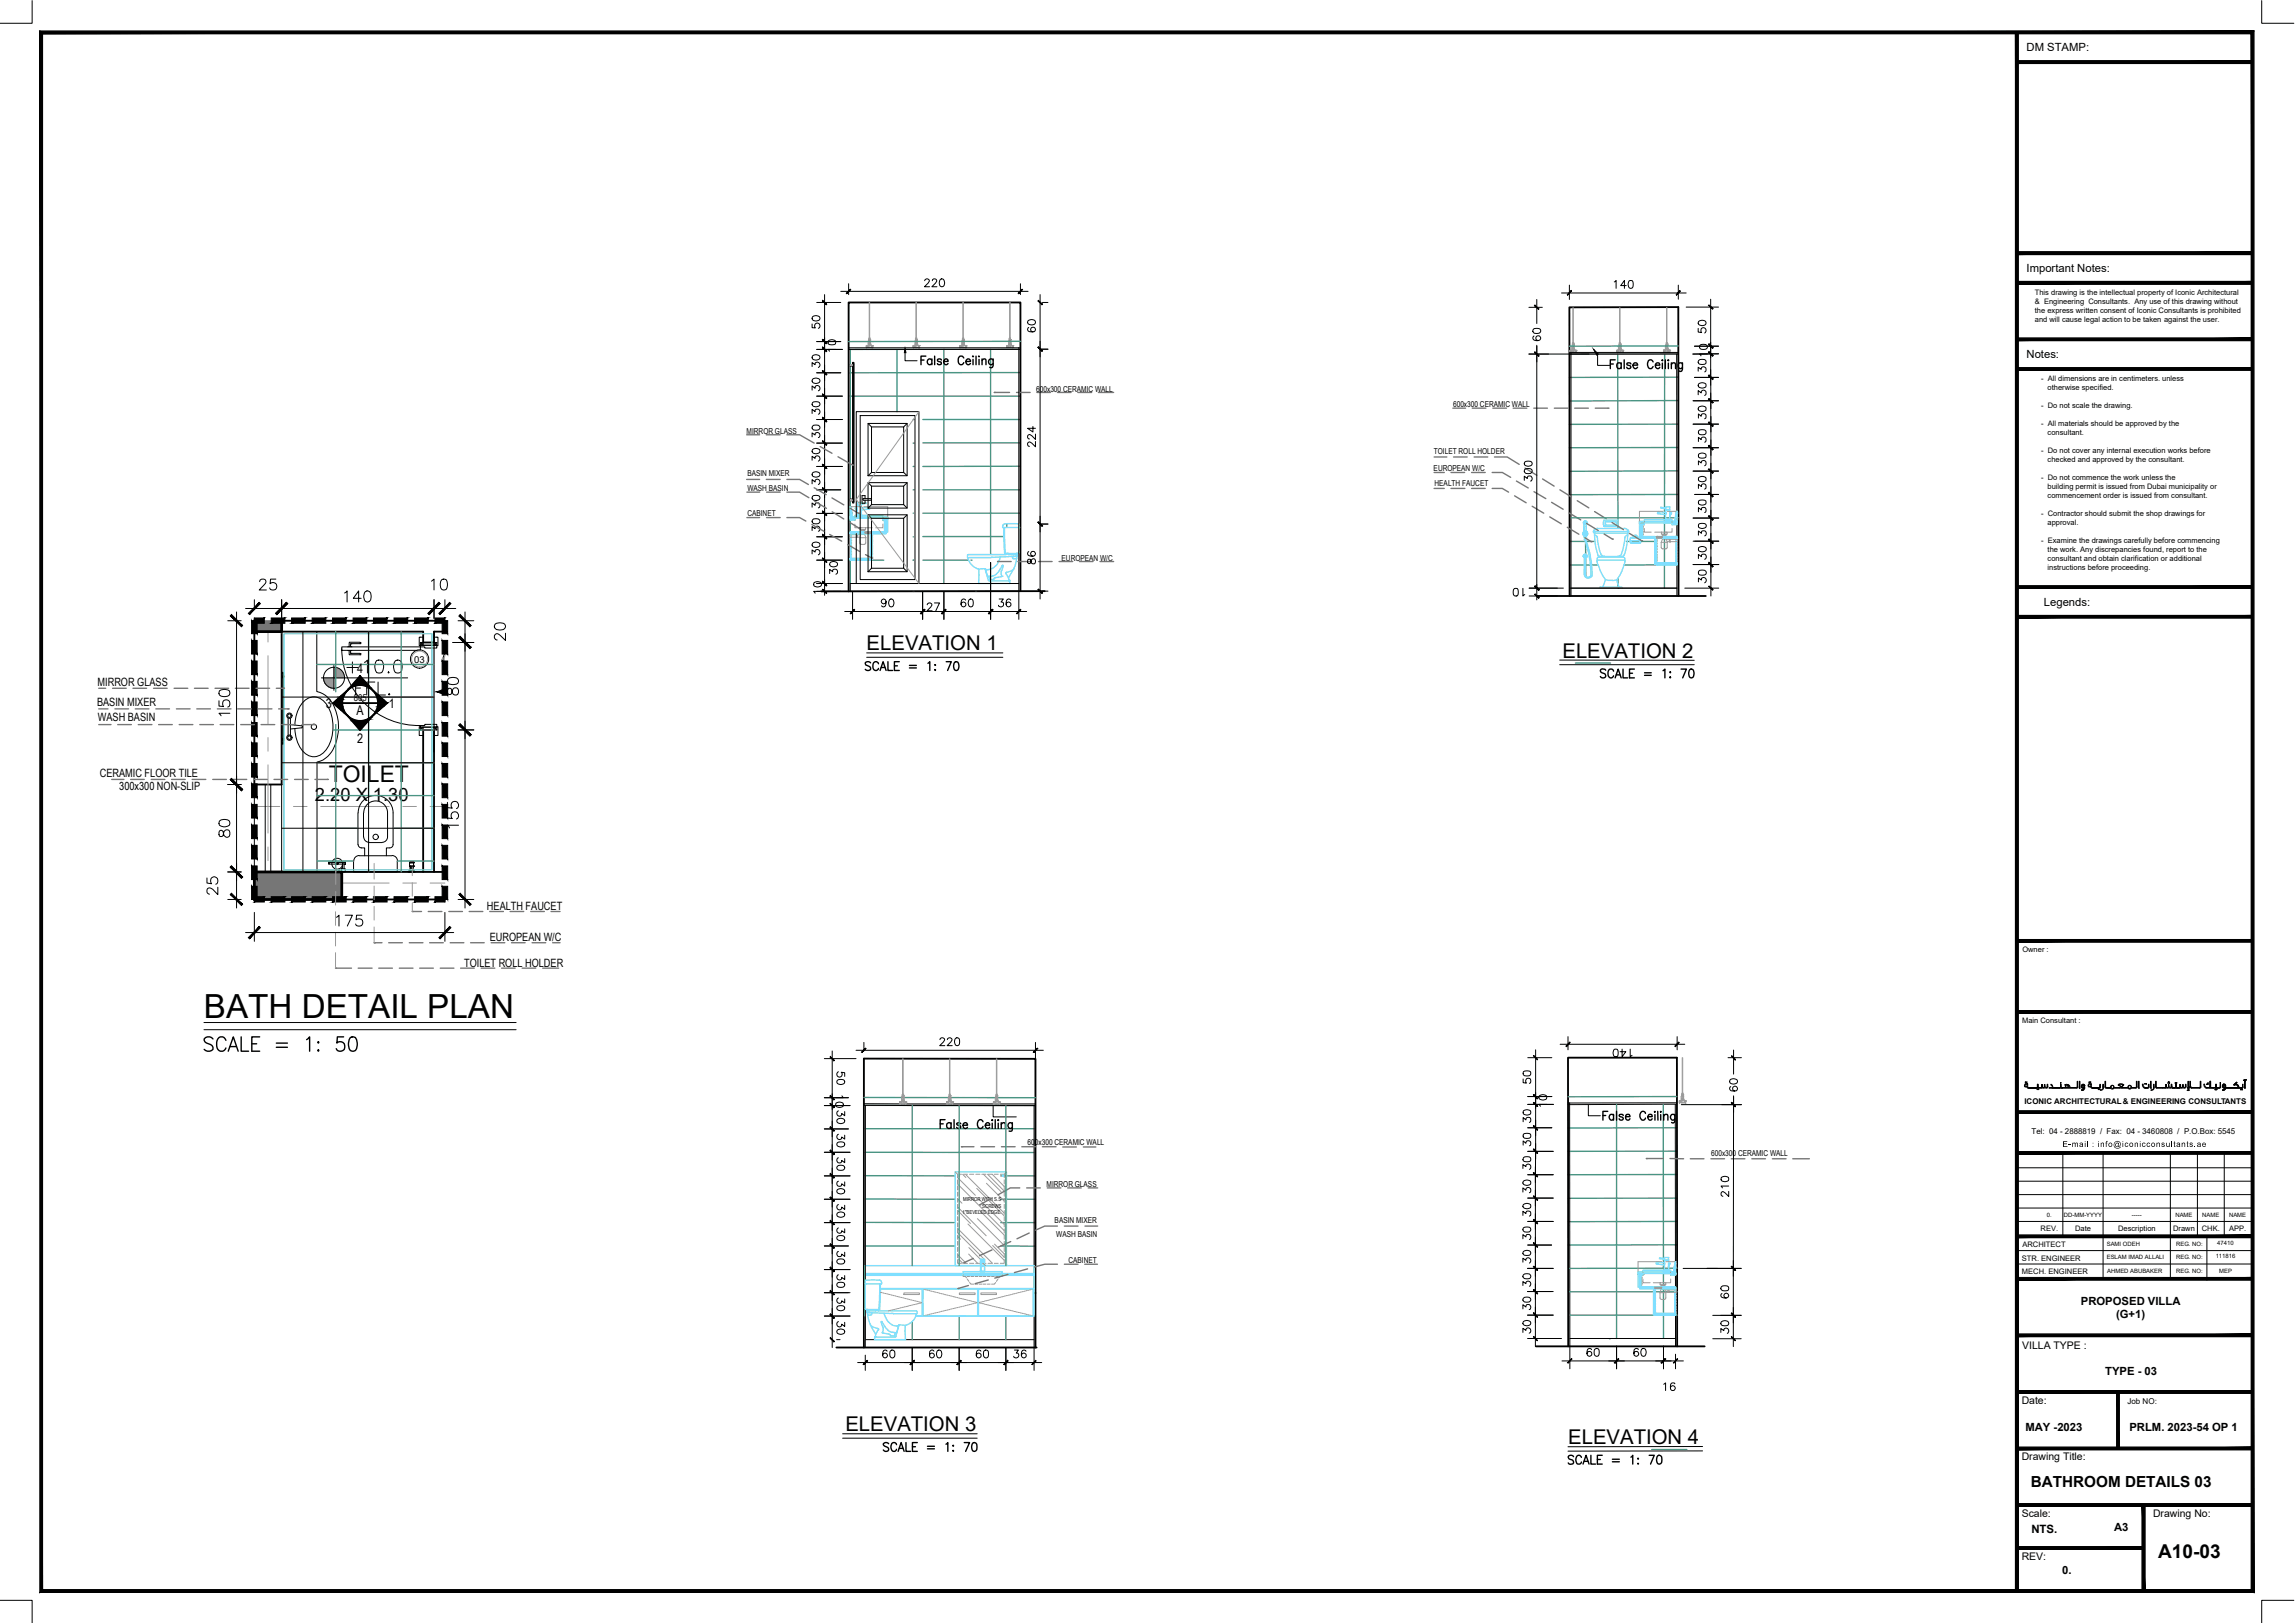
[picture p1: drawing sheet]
<svg xmlns="http://www.w3.org/2000/svg" width="420mm" height="297mm" viewBox="0 0 420 297" stroke-linecap="round" stroke-linejoin="round" font-family="sans-serif">
<defs><g id="words">
<text font-size="6.2" x="36" y="193.7">SCALE = 1: 50</text>
<text font-size="6.1" x="37.3" y="186.4">BATH DETAIL PLAN</text>
<g font-size="5.7">
<text x="62.4" y="124.5">+10.0</text>
<text x="63.9" y="128.4">FFL.</text>
</g>
<text font-size="4.2" x="60.2" y="143.2">TOILET</text>
<g font-size="3.7">
<text x="158.7" y="119">ELEVATION 1</text>
<text x="286" y="120.4">ELEVATION 2</text>
<text x="154.8" y="261.9">ELEVATION 3</text>
<text x="287.1" y="264.3">ELEVATION 4</text>
</g>
<text font-size="3.5" x="395.1" y="285.1">A10-03</text>
<text font-size="3.4" x="57.7" y="146.6">2.20 X 1.30</text>
<text font-size="2.8" x="371.8" y="272.1">BATHROOM DETAILS 03</text>
<g font-size="2.5">
<text x="65.4" y="123.2">4</text>
<text x="59.6" y="129.6">3</text>
<text x="65.3" y="130.9">A</text>
<text x="71.2" y="129.6">1</text>
<text x="65.4" y="135.9">2</text>
</g>
<g font-size="2.1">
<text x="371" y="9.4">DM STAMP:</text>
<text x="371" y="49.8">Important Notes:</text>
<text x="371" y="65.6">Notes:</text>
<text x="374.2" y="110.9">Legends:</text>
<text x="17.9" y="125.5">MIRROR GLASS</text>
<text x="17.8" y="129.3">BASIN MIXER</text>
<text x="17.9" y="132">WASH BASIN</text>
<text x="18.3" y="142.1">CERAMIC FLOOR TILE</text>
<text x="21.8" y="144.6">300x300 NON-SLIP</text>
<text x="89.2" y="166.5">HEALTH FAUCET</text>
<text x="89.7" y="172.2">EUROPEAN W/C</text>
<text x="85" y="177">TOILET ROLL HOLDER</text>
<text x="381" y="238.8">PROPOSED VILLA</text>
<text x="387.4" y="241.2">(G+1)</text>
<text x="385.4" y="251.6">TYPE - 03</text>
<text x="370.8" y="261.9">MAY -2023</text>
<text x="389.8" y="261.9">PRLM. 2023-54 OP 1</text>
<text x="371.9" y="280.6">NTS.</text>
<text x="387.1" y="280.1">A3</text>
<text x="377.5" y="288.1">0.</text>
</g>
<g font-size="1.9">
<text x="370.2" y="246.9">VILLA TYPE :</text>
<text x="370.1" y="256.9">Date:</text>
<text x="370.1" y="267.3">Drawing Title:</text>
<text x="370.1" y="277.6">Scale:</text>
<text x="394.2" y="277.6">Drawing No:</text>
<text x="370.1" y="285.5">REV:</text>
</g>
<text font-size="1.8" x="64.8" y="128.2">805</text>
<text font-size="1.7" x="75.8" y="121.3">03</text>
<g font-size="1.5">
<text x="189.7" y="71.7">600x300 CERAMIC WALL</text>
<text x="266" y="74.4">600x300 CERAMIC WALL</text>
<text x="136.7" y="79.5">MIRROR GLASS</text>
<text x="262.5" y="83.2">TOILET ROLL HOLDER</text>
<text x="136.8" y="87.2">BASIN MIXER</text>
<text x="136.8" y="89.8">WASH BASIN</text>
<text x="262.5" y="86.2">EUROPEAN W/C</text>
<text x="262.6" y="89">HEALTH FAUCET</text>
<text x="136.8" y="94.5">CABINET</text>
<text x="194.4" y="102.6">EUROPEAN W/C</text>
<text x="188.1" y="209.6">600x300 CERAMIC WALL</text>
<text x="371.9" y="207.5">Tel: 04 - 2888819 / Fax: 04 - 3460808 / P.O.Box: 5545</text>
<text x="377.6" y="209.9">E-mail : info@iconicconsultants.ae</text>
<text x="313.3" y="211.6">600x300 CERAMIC WALL</text>
<text x="191.6" y="217.2">MIRROR GLASS</text>
<text x="193.1" y="223.8">BASIN MIXER</text>
<text x="193.4" y="226.5">WASH BASIN</text>
<text x="195.6" y="231.1">CABINET</text>
<text x="389.5" y="257">Job NO:</text>
</g>
<g font-size="1.4">
<text x="372.5" y="54">This drawing is the intellectual property of Iconic Architectural</text>
<text x="372.5" y="55.7">&amp; Engineering Consultants. Any use of this drawing without</text>
<text x="372.5" y="57.3">the express written consent of Iconic Consultants is prohibited</text>
<text x="372.5" y="59">and will cause legal action to be taken against the user.</text>
<text x="373.7" y="69.8">- All dimensions are in centimeters. unless</text>
<text x="374.9" y="71.4">otherwise specified.</text>
<text x="373.7" y="74.7">- Do not scale the drawing.</text>
<text x="373.7" y="78">- All materials should be approved by the</text>
<text x="373.7" y="82.9">- Do not cover any internal execution works before</text>
<text x="374.9" y="79.6">consultant.</text>
<text x="373.7" y="87.9">- Do not commence the work unless the</text>
<text x="374.9" y="84.6">checked and approved by the consultant.</text>
<text x="374.9" y="89.5">building permit is issued from Dubai municipality or</text>
<text x="373.7" y="94.5">- Contractor should submit the shop drawings for</text>
<text x="374.9" y="91.2">commencement order is issued from consultant.</text>
<text x="373.7" y="99.4">- Examine the drawings carefully before commencing</text>
<text x="374.9" y="96.1">approval.</text>
<text x="374.9" y="101.1">the work. Any discrepancies found, report to the</text>
<text x="374.9" y="102.7">consultant and obtain clarification or additional</text>
<text x="374.9" y="104.4">instructions before proceeding.</text>
<text x="370.2" y="174.2">Owner :</text>
<text x="370.2" y="187.2">Main Consultant :</text>
<text x="370.6" y="202">ICONIC ARCHITECTURAL&amp; ENGINEERING CONSULTANTS</text>
<text x="373.6" y="225.3">REV.</text>
<text x="379.9" y="225.3">Date</text>
<text x="387.8" y="225.3">Description</text>
<text x="397.8" y="225.3">Drawn</text>
<text x="403.1" y="225.3">CHK.</text>
<text x="408.1" y="225.3">APP.</text>
<text x="370.2" y="233.2">MECH. ENGINEER</text>
<text x="370.2" y="230.7">STR. ENGINEER</text>
<text x="370.2" y="228.2">ARCHITECT</text>
</g>
<g font-size="1.1">
<text x="374.7" y="222.7">0.</text>
<text x="377.9" y="222.7">DD-MM-YYYY</text>
<text x="385.7" y="228">SAMI ODEH</text>
<text x="390.3" y="222.7">-----</text>
<text x="398.3" y="222.7">NAME</text>
<text x="403.2" y="222.7">NAME</text>
<text x="405.9" y="227.9">47410</text>
<text x="408.1" y="222.7">NAME</text>
<text x="385.7" y="230.4">ESLAM IMAD ALLALI</text>
<text x="385.8" y="232.9">AHMED ABUBAKER</text>
<text x="398.4" y="232.9">REG. NO:</text>
<text x="398.4" y="230.5">REG. NO:</text>
<text x="398.4" y="228">REG. NO:</text>
<text x="405.6" y="230.3">111816</text>
<text x="406.3" y="233">MEP</text>
</g>
<g font-size="1">
<text x="176.3" y="219.8">MIRROR WITH S.S</text>
<text x="179.8" y="221.1">SCREWS</text>
<text x="176.2" y="222.2">1&quot;BEVELED EDGE.</text>
</g>
</g></defs>
<!-- layer: A0-01 GROUND FLOOR$0$WALL-01 -->
<path d="M46.6 113.6v30h5v-28h25.9v2h2v-2h1.9M51.6 113.6h29.8M77.5 159.6v-26h2v26M81.4 159.6h-34.8v5h34.8" fill="none" stroke="#000" stroke-width=".34"/>
<circle cx="51.6" cy="113.6" r=".17" fill="#000"/>
<!-- layer: A0-01 GROUND FLOOR$0$KERBSTONE -->
<path d="M46.6 164.6h.1M48.6 164.6h.1" fill="none" stroke="#989898" stroke-width=".18"/>
<!-- layer: A0-01 GROUND FLOOR$0$PLANTS -->
<path d="M49.8 164.6h.1M55.4 164.6h.1M55.5 164.6h.1M61.1 164.6h.1M66.8 164.6h.1M72.4 164.6h.1M78.1 164.6h.1" fill="none" stroke="#00b82e" stroke-width=".25"/>
<!-- layer: A0-01 GROUND FLOOR$0$WALL-03 -->
<path d="M77.5 164.6h.1" fill="none" stroke="#000" stroke-width=".18"/>
<!-- layer: A0-01 GROUND FLOOR$0$GRID$0$XREF GRID -->
<g fill="none" stroke="#989898" stroke-width=".18">
<path d="M49.1 115v2.5M49.1 120v12.5M49.1 135v2.5M49.1 140v12.5M46.6 147.6h4.6M49.1 155v2.5M53.7 147.6h2.5M58.7 147.6h12.5M73.7 147.6h2.5M78.7 147.6h2.7M46.6 161.6h4.6M49.1 160v4.6"/>
<path d="M53.7 161.6h2.5M58.7 161.6h12.5M73.7 161.6h2.5M78.7 161.6h2.7"/>
</g>
<!-- layer: A0-01 GROUND FLOOR$0$A-FLOR-PFIX -->
<g fill="none" stroke="#000" stroke-width=".18">
<path d="M58 115.6v11a5.3 5.3 0 0 1 3.8 4.5 7.7 7.7 0 0 1-2.2 7.7l-.5 .3-1.1 .4v23.6M52.7 131.5v3.1M53.2 131.5v3.1M53.2 132.6l2 .2M54 132.7a5.8 5.8 0 0 1 2.4-4.9 2.6 2.6 0 0 1 3.4 1.1 7.5 7.5 0 0 1-.5 8.8 2.67 2.67 0 0 1-4.4-1 7.3 7.3 0 0 1-.9-3.4M55.2 133.2l-2 .2M55.2 132.8l.2 .2-.2 .2M64.7 157.6v2h8v-2M65.5 148.8v5.8M65.6 154.6a.61 .61 0 0 0 .6 .6h.6v1.4M65.6 148.8a3.2 3.2 0 0 1 3.2-3.2 3.2 3.2 0 0 1 3.2 3.2M65.7 156.6h6.1"/>
<path d="M65.8 156.6a.99 .99 0 0 0-1 1M66.5 148.8v4.4M66.6 153.2a.99 .99 0 0 0 1 1M66.6 148.8a2.18 2.18 0 0 1 2.2-2.2 2.18 2.18 0 0 1 2.2 2.2M67.6 154.2h2.3M71 148.8v4.4a.99 .99 0 0 1-1 1M71.8 156.6a.99 .99 0 0 1 1 1M72 154.6a.61 .61 0 0 1-.7 .6h-.6v1.4M72 148.8v5.8"/>
<circle cx="53" cy="131" r=".49"/>
<circle cx="53" cy="135" r=".49"/>
<circle cx="53" cy="135" r=".32"/>
<circle cx="53" cy="131" r=".32"/>
<circle cx="57.5" cy="133" r=".49"/>
<circle cx="68.8" cy="153.2" r=".49"/>
</g>
<!-- layer: A0-01 GROUND FLOOR$0$WIN -->
<path d="M46.6 143.6v16M48.6 143.6v16M49.6 143.6v16M51.6 143.6v16" fill="none" stroke="#000" stroke-width=".18"/>
<!-- layer: XREF GF COLUMS$0$XREF GF COL$0$COLUMN HATCH -->
<g fill="#767676" stroke="#767676" stroke-width=".18">
<path d="M50.9 113.6h.7v2z"/>
<path d="M46.6 159.6l16 5v-5zM46.6 159.6l16 5h-16z"/>
<path d="M46.6 113.6h4.3l-4.3 2zM46.6 115.6h5l-.7-2z"/>
</g>
<!-- layer: XREF GF COLUMS$0$XREF GF COL$0$COLUMN -->
<path d="M46.6 113.6v2h5v-2M46.6 159.6h16v5h-16z" fill="none" stroke="#000" stroke-width=".51"/>
<!-- layer: A0-01 GROUND FLOOR$0$DOOR -->
<g fill="none" stroke="#000" stroke-width=".18">
<path d="M62.6 118.4h14.4v.6h-14.4zM62.6 118.7a14.1 14.1 0 0 0 14.4 14.1M63.9 117.6v.7M64.2 117.8v.5M64.2 117.8h.1M64.2 117.8h1.7M65.9 117.5l-1.9 .1M65.9 117.6h.1M65.9 117.8h.1M66 117.6v.2M77 118.1h3v.5h-2.2v-.2h-.8zM77 118.1h3"/>
<path d="M77 117.6v.5M77 117.6h.5M77 117.6l.5 .5v-.5M77.5 116.6h-.7v1.6h.2M77.5 117.6l-.5 .5M79.5 116.6h.7v1.6h-.2M79.5 117.6h.5M79.5 117.6l.5 .5M79.5 117.6v.5l.5-.5M80 117.6v.5M77 132.8h.8v-.2h2.2v.5h-3zM77 133h-.2v1.6h.7"/>
<path d="M77 133.1v.5M77 133.6l.5-.5v.5M77 133.1h3M77 133.6h.5M77 133.1l.5 .5M79.5 133.6v-.5l.5 .5M79.5 133.6h.5M80 133h.2v1.6h-.7M80 133.1v.5M80 133.1l-.5 .5"/>
</g>
<!-- layer: A0-01 GROUND FLOOR$0$LVL -->
<g fill="#9a9a9a" stroke="#9a9a9a" stroke-width=".18">
<path d="M59.2 124.1l.1 .5 1.8-.5zM59.3 124.6l1.8-.5-1.6 .9zM59.5 125l.3 .4 1.3-1.3z"/>
<path d="M59.8 125.4l.4 .3 .9-1.6zM61.1 124.1l-.5 1.8-.4-.2zM61.1 124.1l-.5 1.8 .5 .1z"/>
</g>
<g fill="none" stroke="#000" stroke-width=".18">
<path d="M58.8 124.1h15.8"/>
<circle cx="61.2" cy="124" r="1.93"/>
</g>
<!-- layer: A0-01 GROUND FLOOR$0$A-FLOR-STRS -->
<path d="M79.5 115.6v22" fill="none" stroke="#000" stroke-width=".21"/>
<!-- layer: A0-01 GROUND FLOOR$0$NUMBERS -->
<g fill="none" stroke="#000" stroke-width=".18">
<path d="M81.5 119.6a1.67 1.67 0 0 0 0 2"/>
<circle cx="76.8" cy="120.6" r="1.67"/>
</g>
<g fill="none" stroke="#9a9a9a" stroke-width=".18">
<path d="M81.5 120a1.46 1.46 0 0 0 0 1.3"/>
<circle cx="76.8" cy="120.6" r="1.46"/>
</g>
<!-- layer: A0-01 GROUND FLOOR$0$STAIRS -->
<path d="M80 126.6h1.4v-.5zM80 126.6h1.4v.5z" fill="#000" stroke="#000" stroke-width=".18"/>
<path d="M80 126.6l1.4 .5" fill="none" stroke="#000" stroke-width=".21"/>
<!-- layer: HIDDEN -03 -->
<g fill="#000" stroke="#000" stroke-width=".18">
<path d="M46.1 113.6l1 2.4v-2.4zM46.1 113.6l1 2.4h-1z"/>
<path d="M46.1 117.2l1 2.5v-2.5zM46.1 117.2l1 2.5h-1z"/>
<path d="M46.6 114.1h1.8v-1zM46.6 113.1h1.8l-1.8 1z"/>
<path d="M49.7 114.1h2.5v-1zM49.7 113.1h2.5l-2.5 1z"/>
<path d="M53.4 114.1h2.5v-1zM53.4 113.1h2.5l-2.5 1z"/>
<path d="M57.1 114.1h2.5v-1zM57.1 113.1h2.5l-2.5 1z"/>
<path d="M60.9 114.1h2.5v-1zM60.9 113.1h2.5l-2.5 1z"/>
<path d="M64.6 114.1h2.5v-1zM64.6 113.1h2.5l-2.5 1z"/>
<path d="M68.4 114.1h2.5v-1zM68.4 113.1h2.5l-2.5 1z"/>
<path d="M72.1 114.1h2.5v-1zM72.1 113.1h2.5l-2.5 1z"/>
<path d="M75.9 114.1h2.5v-1zM75.9 113.1h2.5l-2.5 1z"/>
<path d="M80.9 117.2v2.5h1.1zM80.9 117.2h1.1v2.5z"/>
<path d="M80.9 113.6v2.4h1.1zM80.9 113.6h1.1v2.4z"/>
<path d="M79.6 114.1h1.8v-1zM79.6 113.1h1.8l-1.8 1z"/>
<path d="M46.1 121l1 2.5v-2.5zM46.1 121l1 2.5h-1z"/>
<path d="M46.1 124.7l1 2.5v-2.5zM46.1 124.7l1 2.5h-1z"/>
<path d="M46.1 128.5l1 2.5v-2.5zM46.1 128.5l1 2.5h-1z"/>
<path d="M46.1 132.2l1 2.5v-2.5zM46.1 132.2l1 2.5h-1z"/>
<path d="M46.1 136l1 2.5v-2.5zM46.1 136l1 2.5h-1z"/>
<path d="M46.1 139.7l1 2.5v-2.5zM46.1 139.7l1 2.5h-1z"/>
<path d="M80.9 136v2.5h1.1zM80.9 136h1.1v2.5z"/>
<path d="M80.9 132.2v2.5h1.1zM80.9 132.2h1.1v2.5z"/>
<path d="M80.9 128.5v2.5h1.1zM80.9 128.5h1.1v2.5z"/>
<path d="M80.9 124.7v2.5h1.1zM80.9 124.7h1.1v2.5z"/>
<path d="M80.9 121v2.5h1.1zM80.9 121h1.1v2.5z"/>
<path d="M46.1 143.5l1 2.5v-2.5zM46.1 143.5l1 2.5h-1z"/>
<path d="M46.1 147.2l1 2.5v-2.5zM46.1 147.2l1 2.5h-1z"/>
<path d="M46.1 151l1 2.5v-2.5zM46.1 151l1 2.5h-1z"/>
<path d="M46.1 154.7l1 2.5v-2.5zM46.1 154.7l1 2.5h-1z"/>
<path d="M46.1 158.5l1 2.5v-2.5zM46.1 158.5l1 2.5h-1z"/>
<path d="M80.9 154.7v2.5h1.1zM80.9 154.7h1.1v2.5z"/>
<path d="M80.9 151v2.5h1.1zM80.9 151h1.1v2.5z"/>
<path d="M80.9 147.2v2.5h1.1zM80.9 147.2h1.1v2.5z"/>
<path d="M80.9 143.5v2.5h1.1zM80.9 143.5h1.1v2.5z"/>
<path d="M80.9 139.7v2.5h1.1zM80.9 139.7h1.1v2.5z"/>
<path d="M46.6 164.1v1l1.8-1zM46.6 165.1l1.8-1v1z"/>
<path d="M46.1 162.2l1 2.4v-2.4zM46.1 162.2l1 2.4h-1z"/>
<path d="M49.7 164.1v1l2.5-1zM49.7 165.1l2.5-1v1z"/>
<path d="M53.4 164.1v1l2.5-1zM53.4 165.1l2.5-1v1z"/>
<path d="M57.1 164.1v1l2.5-1zM57.1 165.1l2.5-1v1z"/>
<path d="M60.9 164.1v1l2.5-1zM60.9 165.1l2.5-1v1z"/>
<path d="M64.6 164.1v1l2.5-1zM64.6 165.1l2.5-1v1z"/>
<path d="M68.4 164.1v1l2.5-1zM68.4 165.1l2.5-1v1z"/>
<path d="M72.1 164.1v1l2.5-1zM72.1 165.1l2.5-1v1z"/>
<path d="M75.9 164.1v1l2.5-1zM75.9 165.1l2.5-1v1z"/>
<path d="M79.6 164.1v1l1.8-1zM79.6 165.1l1.8-1v1z"/>
<path d="M80.9 162.2v2.4h1.1zM80.9 162.2h1.1v2.4z"/>
<path d="M80.9 158.5v2.5h1.1zM80.9 158.5h1.1v2.5z"/>
</g>
<path d="M46.6 113.1v1M80.9 113.6h1.1M46.1 164.6h1M81.4 164.1v1" fill="none" stroke="#000" stroke-width=".18"/>
<!-- layer: BATH FIXTURES -->
<g fill="none" stroke="#000" stroke-width=".18">
<path d="M60.2 157.8v.4zM61.4 159v.6h.7v-.6M62.5 159h.7v.6h-.7zM62.7 158.1h.3M63.2 157.8v.4zM63.2 158.1h-.2v.9M63.2 157.8h-3v.3h2.5v.9M74.7 159.5l1.3 .1zM74.7 159.5l.3-.2h.7l.3 .2zM74.8 159.5h.1M74.9 159.6h.8M75 158.5h.1"/>
<path d="M75 157.8h.7zM75 157.8h.1M75 158.5h.8M75 158.5l.2 .2 .6-.2M75 157.9h.7M75 157.9h.1M75 157.9h.6zM75 157.9v.6M75 159.3h.1M75.1 158.6v.7M75.1 157.8h.1M75.2 158.8v.1"/>
<path d="M75.2 157.8h.1M75.2 158.7h.1M75.2 158.7v.2M75.3 157.8h.1M75.4 157.8h.1M75.5 158.7h.1M75.5 158.7v.2M75.5 157.8h.1M75.5 158.9h.1M75.5 158.8l-.1 .1h-.2M75.6 157.8h.1M75.6 158.6v.7"/>
<path d="M75.7 158.5h.1M75.7 157.9h.1M75.7 157.9v.6M75.7 159.3h.1M75.7 157.9h-.7M75.8 158.5h.1M75.9 159.5h.1"/>
<circle cx="61.7" cy="158.1" r=".99"/>
<circle cx="61.7" cy="158.1" r=".15"/>
</g>
<!-- layer: WALL-04 -->
<g fill="none" stroke="#000" stroke-width=".18">
<path d="M155.7 64v44.2M155.7 66.7h.1v.2l.3-.2M155.7 67h.4M156.1 66.3h.2v.3h-.2zM156.1 66.6v25.2M156.2 66.6v25.2M156.3 66.6v25.2M186.5 63.6v44.6M287.6 64.5v44.6M307 64.8v44.3M155.7 91.6h.1v-.1l.3 .1M155.7 91.3h.4"/>
<path d="M156.1 91.8h.2v.3h-.2zM155.7 108.2h.1M51.6 123.9h.3zM51.6 135.2l.3 .1zM51.7 123.7l.1 .4zM51.7 135.1l.1 .4zM51.8 123l.1 .6-.1 12.6zM51.9 123.7v.4zM51.9 135.1v.4zM158.4 202.3v44.3M189.3 202.3v44.3M287.4 201.8v44.6"/>
<path d="M306.7 202.1v44.3"/>
</g>
<!-- layer: ID_Flooring_01 -->
<path d="M52 116h27.1v43.2h-27.1z" fill="none" stroke="#6eddc1" stroke-width=".25"/>
<!-- layer: ID_Flooring_02 -->
<g fill="none" stroke="#4a9583" stroke-width=".25">
<path d="M155.4 72.5h31.4M155.7 64v42.8M164.2 64v11.3M167.2 76.8h.1M169 76.8h17.8M172.8 64v42.8M181.4 64v37.5M186.8 63.9l-31.4 .1M186.8 68.2h-31.4M186.8 62.5h-31.4M296.2 64.8v31.9M304.8 64.8l-.1 42.8"/>
<path d="M307.3 64.8h-20M307.3 69l-20 .1M307.3 73.3l-20 .1M307.3 77.6l-20 .1M307.3 63.3l-20 .1M167.2 81.1h.1M167.2 85.4h.1M167.2 89.6h.1M167.2 98.2h.1M167.2 93.9h.1M169 81.1h17.8M169 89.6h17.8"/>
<path d="M169 98.2h14.8M169 93.9h17.8M184.3 95.8v.5M186.8 85.3l-17.8 .1M287.4 99.1h4.6M287.6 94.8h19.7M290.3 99.4v6M297.7 99.1h5.3M307.3 81.9h-20M307.3 86.2l-20 .1M307.3 90.5h-20M61.5 115.6v11"/>
<path d="M67.5 115.6v30.3M73.4 115.6v44M155.4 102.5h6.4M167.2 108.2h.1M167.2 102.5h.1M169 102.5h8.3M177.8 102.5h.1M178.6 108.2h.1M287.4 103.4h5.2M296.2 105.8v1.8M296.3 107.6v.1M307 103.4h-9.7"/>
<path d="M58 121.6h21.5M58 139.6h21.5M61 133.6h18.5M61.5 132.6v27M61.8 127.6h17.7M288.4 121.4h6.5M58 145.6h21.5M58 151.6h7.5M58 157.6h6.7M67.5 159.2v.4M72 151.6h7.5M72.7 157.6h6.8"/>
<path d="M158.1 219.4l16.8 .1M158.2 202.3h31.4M158.2 206.6h31.1M158.2 210.9h31.1M158.2 215.2h16.7M158.2 200.9h31.4M158.4 202.3v42.9M167 202.3v29.3M175.6 202.3v29.3M183.2 215.2h6.4M183.2 219.5h6.4M184.1 202.3v29.3"/>
<path d="M296 202.1v42.9M304.5 202.1v42.8M307 206.4h-19.9M307 210.7h-19.9M307 215h-19.9M307 219.3h-19.9M307 200.7h-19.9M158.1 223.7l16.8 .1M158.2 228h16.7M183.2 223.8h6.4M183.2 228l6.4 .1M189.3 236.6h.4"/>
<path d="M287.4 236.4h19.6M307 223.5l-19.9 .1M307 227.8l-19.9 .1M307 232.1h-19.6M167 241.9v3.3M173.4 240.9h16.2M175.6 240.9v4.3M184.1 240.9v4.3M287.4 240.7h19.6M294.6 245h.1M302.4 265.3h6.4"/>
</g>
<!-- layer: ID_Ceiling_01 -->
<path d="M55.5 115.6v44M67.5 115.6v44M51.6 127.6h27.9M51.6 139.6h27.9M51.6 151.6h27.9" fill="none" stroke="#000" stroke-width=".18"/>
<!-- layer: DUMMY-TEXT -->
<g fill="none" stroke="#767676" stroke-width=".25">
<path d="M182 71.8h.1M294.4 74.7h.1M156.1 85.1h.1M157.1 93.9h.1M157.2 96.6h.1M157.3 96.6h.1M291.3 99.1h.1M295.2 98.7h.1M300.5 99h.1M159.6 102.1h.1M182.6 102.8h.1M51.9 126h.1"/>
<path d="M52.7 129.7h.1M57.5 132.6h.1M59.9 142.6h.1M61.4 177.2h.1M68.5 172.5h.1M75.5 166.8h.1M176 209.9h.1M301.4 212h.1M175.4 235.8h.1M176.5 231.1h.1M179.4 220.5h.1"/>
</g>
<!-- layer: WALL-01 -->
<g fill="none" stroke="#767676" stroke-width=".25">
<path d="M136.7 79.6h2.4M140.3 79.6h2.5M144.1 79.6h2.3l2.7 1.5M182 71.8h2.8M186.1 71.8h2.5M189.8 71.8h2.5M193.6 71.8h2.5M197.3 71.8h2.6M201.1 71.8h2.8M266 74.7h2.3M269.5 74.7h2.5M273.3 74.7h2.5"/>
<path d="M277 74.7h2.5M280.8 74.7h2.5M284.6 74.7h2.5M288.3 74.7h2.5M292.1 74.7h2.3M136.7 87.7h2.4M136.7 90.1h2.4M136.7 94.7h2.4M140.3 87.7h2.5M140.3 90.1h2.5M140.3 94.7h2.5M144.1 87.7h2.3l1.6 1"/>
<path d="M144.1 90.1h2.3l1.7 1M144.1 94.7h2.3l1.1 .7M148.6 96l2.2 1.2M149.1 89.3l2.2 1.2M149.1 91.7l2.2 1.3M150.2 81.7l2.1 1.3M151.9 97.8l2.2 1.2M152.3 91.1l2.2 1.3M152.4 93.7l2.1 1.3M153.4 83.6l2.7 1.5M155.2 99.7l2.2 1.2M155.6 93l1.5 .9"/>
<path d="M155.6 95.6l1.6 1M262.6 83.6h2.3M262.6 86.5h1.8M262.6 89.4h1.8M265.6 86.5h2.5M265.6 89.4h2.6M266.1 83.6h2.5M269.4 86.5h2.5M269.4 89.4h2.5M269.9 83.6h2.5M273.2 86.5h1.8l1.6 .9M273.2 89.4h1.8l1.2 .7"/>
<path d="M273.6 83.6h2.3l2.2 1.4M277.3 90.7l2.1 1.3M277.6 88l2.2 1.3M279.2 85.7l2.1 1.3M280.5 92.7l2.1 1.2M280.8 90l2.2 1.3M282.4 87.7l2.1 1.3M283.7 94.6l2.1 1.3M284.1 91.9l2.1 1.3M285.6 89.6l2.1 1.4M286.9 96.5l2.2 1.3M287.3 93.9l2.1 1.3"/>
<path d="M288.8 91.6l2.1 1.3M290.2 98.4l1.1 .7M290.4 95.8l2.2 1.3M291.9 93.6l2.1 1.3M293.7 97.7l1.5 1M295.1 95.6l2.1 1.3M298.3 97.6l2.2 1.4M158.5 101.5l1.1 .6M182.6 102.8h2.5M186.4 102.8h2.4M190.1 102.8h2.5M193.9 102.8h2.5"/>
<path d="M197.6 102.8h2.5M201.4 102.8h2.5M18.1 132.6h2.2M18.1 129.7h1.7M18.1 126h1.2M20.6 126h2.5M21 129.7h2.5M21.5 132.6h2.5M24.3 126h2.5M24.8 129.7h2.5M25.3 132.6h2.5M28.1 126h2.5"/>
<path d="M28.5 129.7h2.5M29 132.6h2.5M31.9 126h2.5M32.3 129.7h2.5M32.8 132.6h2.5M35.6 126h2.5M36 129.7h2.5M36.6 132.6h2.5M39.4 126h2.5M39.8 129.7h2.5M40.3 132.6h2.5M43.1 126h2.5"/>
<path d="M43.5 129.7h2.5M44.1 132.6h2.5M46.9 126h2.5M47.3 129.7h2.5M47.8 132.6h2.5M50.6 126h1.3M51 129.7h1.7M51.6 132.6h2.5M55.3 132.6h2.2M20.4 142.6h2.3M23.9 142.6h2.5M27.7 142.6h2.5"/>
<path d="M31.4 142.6h2.5M35.2 142.6h2.5M38.9 142.6h2.5M42.7 142.6h2.5M46.4 142.6h2.5M50.2 142.6h2.5M53.9 142.6h2.5M57.7 142.6h2.2M61.4 177.2h2.9M65.6 177.2h2.5M68.5 172.5h1.4M69.3 177.2h2.5"/>
<path d="M71.2 172.5h2.5M73.1 177.2h2.5M74.9 172.5h2.5M75.5 166.8h1.7M76.8 177.2h2.5M78.4 166.8h2.5M78.7 172.5h2.5M80.6 177.2h2.5M82.2 166.8h2.5M82.4 172.5h2.5M84.3 177.2h2.5M85.9 166.8h2.5"/>
<path d="M86.1 172.5h2.5M88.1 177.2h2.5M89.7 166.8h2.5M89.9 172.5h2.5M91.8 177.2h2.5M93.4 166.8h2.5M93.6 172.5h2.5M95.6 177.2h2.5M97.2 166.8h2.5M97.4 172.5h2.5M99.4 177.2h2.9M100.9 166.8h1.6"/>
<path d="M101.2 172.5h1.3M176 209.9h2.3M179.6 209.9h2.5M181.6 219.3l-2.2 1.2M183.3 209.9h2.5M186.7 217.4h-1.7l-2.3 1.3M187.1 209.9h2.5M188 217.4h2.5M190.8 209.9h2.5M191.7 217.4h2.5M194.6 209.9h2.5M195.5 217.4h2.5"/>
<path d="M198.3 209.9h2.3M199.2 217.4h1.8M301.4 212h3.1M305.7 212l2.5 .1M309.5 212.1h2.5M313.2 212.1h2.5M316.9 212.1h2.5M320.7 212.1h2.5M324.5 212.1h2.5M328.2 212.1h3.1M177.3 235.3l-1.9 .5M178.2 230.3l-1.7 .8"/>
<path d="M180.9 234.3l-2.4 .6M181.6 228.8l-2.3 1M184.5 233.2l-2.4 .7M185 227.2l-2.2 1M188.1 232.2l-2.4 .7M188.4 225.7l-2.2 1M193.6 224.4h-2.3l-1.7 .8M193.6 231.4h-2.3l-1.9 .5M194.9 224.4h2.5M194.9 231.4h2.5M198.6 231.4h2.3M198.6 224.4h2.4"/>
</g>
<!-- layer: HIDDEN -03 -->
<g fill="none" stroke="#9a9a9a" stroke-width=".18">
<path d="M155.7 97.9h1.1M155.7 98.3h1.1M156.5 95.9v.7h1.3M156.5 94.6v.7M156.8 97.8h.2v.6h-.2zM157 97.9h.6M157 98.3h.4M157.4 98.4v1l.3 .2M157.4 96.6h1.1v.3h-1.1zM157.6 96.9h.7v.2h-.7zM157.6 97.6h.7v.2h-.7zM157.6 97.8l-.2 .6"/>
<path d="M157.6 99.6h.6M157.7 97.8h.1M157.7 97.1v.5M158.2 97.8h.1M158.2 97.1v.5M158.3 97.8l.2 .6h-1.1M158.5 96.6h1.2M158.5 98.4v1l-.3 .2M161.6 95.9v.7h-1.3M161.6 94.6v.7M301 96.7v.7h1.3M301 95.4v.7"/>
<path d="M302.9 97.4h1.3M304.1 99.3v.9l.3 .2M304.2 97.4h1v.4h-1zM304.3 97.8h.8v.2h-.8zM304.3 98.5h.8v.1h-.8zM304.4 98.6l-.3 .7M304.5 98.6h.1M304.5 98v.5M304.9 98.6h.1M304.9 98v.5M305 98.6l.3 .7h-1.2M305.1 98.7h.5"/>
<path d="M305.2 99.3v1l-.3 .1M305.2 99.1h.4M305.6 98.7h.2v.5h-.2zM305.8 98.7h1.2M305.8 99.1h1.2M306.1 96.7v.7h-1.3M306.1 95.4v.7M304.4 100.4h.6M61.5 159v2.9M68.5 158v2.9M75.5 158.7v1.6M61.4 166.9v2.5"/>
<path d="M61.4 170.6v2.5M61.4 174.4v2.8M61.5 163.1l-.1 2.5M68.5 162.2v2.5M68.5 165.9v2.5M68.5 169.7v2.8M75.5 161.5v2.5M75.5 165.3v1.5M174.9 214.5l.4 .4M175.3 215.9v.8M175.3 217v.8M175.3 218.2v.7"/>
<path d="M175.3 219.3v.7M176 214.9h-.7v.6M176.4 214.9h.7M177.5 214.9h.8M178.6 214.9h.8M179.7 214.9h.8M180.9 214.9h.8M182 214.9h.8M183.1 214.9h.8M183.9 214.9v.6M183.9 215.9v.8M183.9 217v.8"/>
<path d="M183.9 218.2v.7M183.9 219.3v.7M184.3 214.5l-.4 .4M161.2 236.5l.3 .1M161.6 236.6l.2 .1M162 236.7l.2 .1M162.3 236.8h.3M162.7 236.9h.2M162.7 239.9h-.1M163.1 237l.2 .1M163.1 239.8h-.2M163.4 237.1h.3"/>
<path d="M163.4 239.7l-.2 .1M163.8 237.1l.2 .1M163.8 239.6l-.2 .1M164.2 237.3h.2M164.2 239.6h-.2M164.5 237.3l.3 .1M164.5 239.5h-.2M164.9 237.4l.2 .1M164.9 239.3l-.2 .1M165.3 237.5l.2 .1M165.3 239.3h-.2M165.6 237.6l.3 .1"/>
<path d="M165.7 239.2l-.3 .1M166 237.7l.2 .1M166 239.1l-.2 .1M166.3 237.8l.3 .1M166.4 239l-.3 .1M166.7 237.9h.3M166.8 238.9l-.3 .1M167.1 238h.2M167.1 238.8l-.2 .1M167.4 238.1h.3M167.5 238.7l-.3 .1M167.8 238.2h.2"/>
<path d="M167.9 238.7h-.3M168.1 238.2l.3 .1M168.2 238.6h-.3M168.5 238.3l.3 .1h-.1M168.6 238.5h-.3M168.9 235.9v1.9M168.9 238.5v2.4M169 235.9l.2 .1M169.3 236l.2 .1M169.7 236.1l.2 .1M170.1 236.2h.2M170.4 236.3h.2"/>
<path d="M170.8 236.4h.2M171.1 236.5h.3M171.5 236.5l.2 .1M171.9 236.6l.2 .1M172.2 236.7l.3 .1M172.5 240l-.3 .1M172.6 236.8l.2 .1M172.8 239.9l-.2 .1M172.9 236.9l.3 .1M173.2 239.8l-.3 .1M173.3 237l.3 .1M173.6 239.7l-.3 .1"/>
<path d="M173.7 237.1h.2M173.9 239.6l-.2 .1M174 237.2h.3M174.3 239.6h-.3M174.4 237.3h.3M174.7 239.5h-.3M174.8 237.3l.2 .1M175 239.4h-.2M175.1 237.4l.3 .1M175.3 230.5v.7h.7M175.3 220.4v.8M175.3 221.6v.7"/>
<path d="M175.3 222.7v.7M175.3 223.8v.8M175.3 224.9v.8M175.3 226v.8M175.3 227.2v.7M175.3 228.3v.8M175.3 229.4v.8M175.4 239.3h-.3M175.5 237.6h.2M175.7 239.2l-.2 .1M175.9 237.6l.2 .1M176.1 239.1l-.2 .1"/>
<path d="M176.2 237.7l.3 .1M176.3 233.3v.3h.5M176.4 231.2h.7M176.5 239l-.3 .1M176.6 237.8l.2 .1M176.7 233.6l.3 .3M176.8 238.9l-.2 .1M177 237.9l.2 .1M177 233.6h.5M177.1 234.1l.3 .4M177.2 238.8l-.2 .1M177.3 238l.2 .1"/>
<path d="M177.5 234.7l.2 .3h.6M177.5 231.2h.8M177.5 238.7l-.2 .1M177.7 238.1l.2 .1M177.8 233.6h.5M177.9 238.7h-.2M178.1 238.2h.2M178.3 238.6h-.2M178.4 238.3h.2M178.5 233.6h.5M178.5 235h.5M178.6 231.2h.8"/>
<path d="M178.6 238.5h-.2M178.8 238.4h.2h-.2M179.1 239v1.9h-2.3M179.1 235.9v1.9M179.3 233.6h.5M179.3 235h.5M179.4 238.4h-.2h.2M179.5 238.5h.2M179.7 238.3h-.2M179.7 231.2h.8M179.8 238.6h.3M180 233.6h.5"/>
<path d="M180 235h.5M180 231.2l.4 .4M180.1 238.2h-.3M180.2 238.7h.2M180.4 238.1l-.2 .1M180.6 238.7l.2 .1M180.8 233.6h.5M180.8 235h.5M180.8 238l-.2 .1M180.9 231.2h.8M180.9 238.8l.3 .1M181.2 237.9l-.3 .1"/>
<path d="M181.3 238.9l.2 .1M181.5 233.6h.5M181.5 237.8l-.2 .1M181.7 239l.2 .1M181.9 237.7l-.2 .1M182 231.2h.8M182 239.1l.2 .1M182.2 237.6l-.2 .1M182.3 234.7l-.2 .3h-.6M182.3 233.6h.5M182.4 239.2l.2 .1M182.6 237.6h-.2"/>
<path d="M182.7 234.1l-.3 .4M182.8 239.3h.2M183 237.4l-.2 .1M183.1 239.4h.2M183.3 237.3l-.2 .1M183.5 233.3v.3h-.5l-.2 .3M183.5 239.5h.2M183.7 237.3h-.2M183.9 230.5v.7h-.8M183.9 220.4v.8M183.9 221.6v.7M183.9 222.7v.7"/>
<path d="M183.9 223.8v.8M183.9 224.9v.8M183.9 226v.8M183.9 227.2v.7M183.9 228.3v.8M183.9 229.4v.8M183.9 239.6h.2M184.1 237.2h-.2M184.2 239.6l.2 .1M184.4 237.1h-.2M184.6 239.7l.2 .1M184.8 237l-.2 .1"/>
<path d="M185 239.8l.2 .1M185.2 236.9l-.2 .1M185.3 239.9l.2 .1M185.5 236.8l-.2 .1M185.9 236.7l-.2 .1M186.3 236.6l-.3 .1M186.6 236.5l-.2 .1M187 236.5h-.2M187.4 236.4h-.3M187.7 236.3h-.2M188.1 236.2h-.3M188.5 236.1l-.3 .1"/>
<path d="M188.8 236l-.2 .1M189.1 235.9l-.2 .1M300.8 234.1v.7h1.3M300.8 232.8v.7M302.7 234.8h1.3M303.9 236.6v1l.2 .2h.7l.1-.1 .1-1.1M303.9 234.8h1.1v.3h-1.1zM304.1 235.1h.7v.2h-.7zM304.1 235.8h.7v.2h-.7zM304.1 236l-.2 .6h1.1l-.2-.6M304.2 235.3v.5M304.2 236h.1"/>
<path d="M304.6 235.3v.5M304.6 236h.1M304.8 236.1h.6M305 236.5h.4M305.4 236h.2v.5h-.2zM305.6 236.1h1.1M305.6 236.5h1.1M305.9 234.1v.7h-1.3M305.9 232.8v.7M169.2 240.8h-.2M169.5 240.7l-.2 .1M169.9 240.6l-.2 .1"/>
<path d="M170.3 240.5l-.2 .1M170.6 240.4l-.2 .1M171 240.4h-.2M171.4 240.3h-.3M171.7 240.2h-.2M172.1 240.1h-.2M173.4 240.9h2.2M185.7 240l.2 .1M186 240.1h.3M186.4 240.2h.2M186.8 240.3h.2M187.1 240.4h.3"/>
<path d="M187.5 240.4l.2 .1M187.8 240.5l.3 .1M188.2 240.6l.3 .1M188.6 240.7l.2 .1M188.9 240.8l.2 .1"/>
</g>
<!-- layer: DIM -->
<g fill="none" stroke="#000" stroke-width=".18">
<path d="M148.7 59.3v.7h.6a.51 .51 0 0 1 0-.8 .51 .51 0 0 1 .7 .2 .51 .51 0 0 1-.2 .7M148.8 58a.89 .89 0 0 1 1.3 .2 .74 .74 0 0 1-.7 .5 .74 .74 0 0 1-.7-.5zM149.5 55.4h4.4M151 53.9v55.1M153.9 53.3h34.3M155.4 51.9v2M169.3 51.4a.43 .43 0 0 1 .4-.4 .43 .43 0 0 1 .4 .3l-.2 .5-.7 .7h1M170.7 51.4v-.2l.2-.2 .5 .2a.44 .44 0 0 1-.1 .6l-.7 .7h.9M172.2 51.1a.43 .43 0 0 1 .6 .2 .65 .65 0 0 1 .1 .8 .65 .65 0 0 1-.7 .3 1.03 1.03 0 0 1 0-1.3zM186.8 51.9v2M188.2 58.7a.82 .82 0 0 1 1.4 .3 .78 .78 0 0 1-.8 .5 .78 .78 0 0 1-.7-.6zM188.3 59.9a.41 .41 0 0 0-.2 .4 .41 .41 0 0 0 .3 .4h.7a.43 .43 0 0 0 .5-.3 .43 .43 0 0 0-.2-.5 .44 .44 0 0 0-.7 .3 .44 .44 0 0 0 .4 .5"/>
<path d="M190.4 53.9v55.7M190.8 55.4h1.1M279.9 56.2h2.5M281.3 54.8v4.4M285.9 53.6h22.8M287.3 52.2v2.6M295.5 51.6l.4-.3v1.5M297.7 52.3h-1l.7-1v1.5M298.3 51.4a.51 .51 0 0 1 .7 .2v.3a.62 .62 0 0 1-.5 .9 .93 .93 0 0 1-.2-1.4zM307.3 52.2v2.6M308.7 56.2h5.9M311 58.8a.82 .82 0 0 1 1.3 .4 .78 .78 0 0 1-.7 .4 .78 .78 0 0 1-.7-.6z"/>
<path d="M313.2 54.8v15.7M148.7 80v-.8l.5 .4a.48 .48 0 0 1 .7-.4 .48 .48 0 0 1 0 .8l-.1 .1M148.7 75.7v-.8l.5 .4a.47 .47 0 0 1 .5-.4 .47 .47 0 0 1 .5 .4 .47 .47 0 0 1-.4 .5M148.7 71.4v-.8l.5 .5a.47 .47 0 0 1 .5-.5 .47 .47 0 0 1 .5 .4 .47 .47 0 0 1-.4 .5M148.7 67.1v-.7l.5 .3a.48 .48 0 0 1 .7-.4 .48 .48 0 0 1 0 .9l-.1 .1M148.8 78l.5-.2a.61 .61 0 0 1 .8 .5 .86 .86 0 0 1-1.4 0zM148.8 73.7l.5-.2a.62 .62 0 0 1 .8 .5 .77 .77 0 0 1-.7 .5 .77 .77 0 0 1-.7-.6zM148.8 69.4a.89 .89 0 0 1 1.3 .2 .74 .74 0 0 1-.7 .6 .74 .74 0 0 1-.7-.6zM148.8 65.1a.89 .89 0 0 1 1.3 .2 .74 .74 0 0 1-.7 .6 .74 .74 0 0 1-.7-.6zM149.5 76.8h4.7M149.5 72.5h4.7M149.5 68.2h4.4"/>
<path d="M149.5 64h4.7M149.5 62.5h4.4M151.6 62.4a.88 .88 0 0 1 1.4 .2v.3l-.3 .2h-.9a.51 .51 0 0 1-.2-.7zM153 64h-1.4l.2 .3M189.1 78v1.1l-1-.7h1.5M189.6 79.4v1l-.7-.7a.44 .44 0 0 0-.6-.1l-.2 .5 .2 .2h.2M190.5 63.9h1.4M279.9 64.8h11M280.7 60.3l.5-.2a.61 .61 0 0 1 .9 .5 .86 .86 0 0 1-1.5 0zM280.8 61.5a.42 .42 0 0 0-.2 .4 .42 .42 0 0 0 .3 .4 .84 .84 0 0 0 1.2-.4 .45 .45 0 0 0-.4-.5 .45 .45 0 0 0-.5 .4 .45 .45 0 0 0 .4 .5M281.3 63.2v46.6M310 77.6h4.6"/>
<path d="M310 73.3h4.6M310.2 69.1h4.4M310.2 63.4h4.4M310.9 72.2v-.7l.5 .4a.47 .47 0 0 1 .6-.5 .47 .47 0 0 1 .3 .6v.2l-.2 .2M310.9 67.9v-.7l.5 .4a.47 .47 0 0 1 .8-.4 .47 .47 0 0 1-.1 .9M310.9 60.1v.7l.6 .1a.51 .51 0 0 1 0-.8 .51 .51 0 0 1 .8 .1 .51 .51 0 0 1-.2 .7M310.9 76.5v-.7l.5 .4a.48 .48 0 0 1 .8-.4 .48 .48 0 0 1-.1 .9M311 78.9l.2-.2h.9a.47 .47 0 0 1 .2 .4 .47 .47 0 0 1-.2 .4h-.9a.51 .51 0 0 1-.2-.6zM311 74.5a.88 .88 0 0 1 1.3 .2v.2a.78 .78 0 0 1-.7 .4 .78 .78 0 0 1-.7-.6zM311 70.3a.88 .88 0 0 1 1.3 .2v.1a.78 .78 0 0 1-.7 .4 .78 .78 0 0 1-.7-.5zM311 66l.2-.2h.9a.47 .47 0 0 1 .2 .4 .47 .47 0 0 1-.2 .5h-.4a.61 .61 0 0 1-.8-.5zM311.2 63.2l.5-.2a.61 .61 0 0 1 .9 .6 .86 .86 0 0 1-1.5 0z"/>
<path d="M312.6 64.8h-1.5l.3 .3M313.2 67.6v11.5M313.2 76.2v32.9M314.6 64.8h-4.7M148.7 97.1v-.7l.5 .4a.48 .48 0 0 1 .7-.4 .48 .48 0 0 1 0 .8h-.1M148.7 92.8v-.7l.5 .4a.47 .47 0 0 1 .5-.5 .47 .47 0 0 1 .5 .4 .47 .47 0 0 1-.4 .5M148.7 88.5v-.7l.5 .4a.47 .47 0 0 1 .5-.5 .47 .47 0 0 1 .5 .4 .47 .47 0 0 1-.4 .6M148.7 84.2v-.7l.5 .4a.48 .48 0 0 1 .7-.4 .48 .48 0 0 1 0 .8l-.1 .1M148.8 95.2l.5-.3a.61 .61 0 0 1 .8 .6 .86 .86 0 0 1-1.4 0zM148.8 90.8l.5-.1a.62 .62 0 0 1 .8 .5 .77 .77 0 0 1-.7 .4 .77 .77 0 0 1-.7-.6zM148.8 86.6a.89 .89 0 0 1 1.3 .2 .74 .74 0 0 1-.7 .5 .74 .74 0 0 1-.7-.5zM148.8 82.3a.89 .89 0 0 1 1.3 .2 .74 .74 0 0 1-.7 .5 .74 .74 0 0 1-.7-.5z"/>
<path d="M148.8 99.4a.89 .89 0 0 1 1.3 .2 .74 .74 0 0 1-.7 .6 .74 .74 0 0 1-.7-.6zM149.5 98.2h4.7M149.5 94h4.7M149.5 89.6h4.4M149.5 85.4h4.7M149.5 81.1h4.7M189.6 80.8v1l-.7-.7a.44 .44 0 0 0-.6-.1l-.2 .4 .2 .2 .2 .1M190.5 95.9h1.4M279.1 87.9v-.7l.5 .4a.47 .47 0 0 1 .5-.5 .47 .47 0 0 1 .5 .4 .47 .47 0 0 1-.4 .5M279.1 85.9l.6-.1a.6 .6 0 0 1 .8 .5 .79 .79 0 0 1-.8 .4 .79 .79 0 0 1-.6-.6zM279.1 84.6l.6-.2a.6 .6 0 0 1 .8 .5 .78 .78 0 0 1-.8 .4 .78 .78 0 0 1-.6-.5zM310 99h4.7"/>
<path d="M310 94.8h4.7M310 86.2h4.6M310 81.9h4.6M310.3 90.5h4.3M310.9 97.9v-.7l.6 .4a.47 .47 0 0 1 .4-.5 .47 .47 0 0 1 .5 .4 .47 .47 0 0 1-.3 .6M310.9 93.7v-.8l.6 .4a.47 .47 0 0 1 .6-.4 .47 .47 0 0 1 .2 .8l-.2 .1M310.9 89.4v-.8l.6 .5a.45 .45 0 0 1 .5-.6 .45 .45 0 0 1 .3 .7v.2l-.2 .1M310.9 85.1v-.7l.5 .3a.49 .49 0 0 1 .8-.3 .49 .49 0 0 1-.1 .8M310.9 80.8v-.8l.5 .5a.48 .48 0 0 1 .8-.4 .48 .48 0 0 1-.1 .8M311 96l.5-.2a.62 .62 0 0 1 .9 .5 .82 .82 0 0 1-1.5 0zM311 91.7l.5-.2 .6 .1a.44 .44 0 0 1 .2 .4 .44 .44 0 0 1-.2 .4 .68 .68 0 0 1-.8 0 .68 .68 0 0 1-.3-.7zM311 87.4a.88 .88 0 0 1 1.3 .2v.1a.78 .78 0 0 1-.7 .5 .78 .78 0 0 1-.7-.5z"/>
<path d="M311 83.1a.88 .88 0 0 1 1.3 .2v.4l-.2 .1h-.9a.51 .51 0 0 1-.2-.7zM41.7 113.6h2.5M43.3 112v54.2M45 111.4h38.4M46.6 109.8v1.4M47.5 106.5l.1-.3a.7 .7 0 0 1 1 0 .62 .62 0 0 1-.2 .8l-.9 1h1.3M50.5 106h-1l-.1 .8a.7 .7 0 0 1 1.1 0 .7 .7 0 0 1-.1 1.1 .7 .7 0 0 1-1-.3M51.6 109.8v3.4M63.1 108.5l.4-.4v2.1M66.1 109.5h-1.4l1-1.4v2.1M66.9 108.3a.64 .64 0 0 1 1 .2 1.66 1.66 0 0 1-.3 1.6 .59 .59 0 0 1-.9-.3 1.5 1.5 0 0 1 .2-1.5zM79 106.4l.5-.4v2"/>
<path d="M79.5 109.8v3.4M80.9 106.1a.64 .64 0 0 1 .9 .3 1.83 1.83 0 0 1-.1 1.5 .68 .68 0 0 1-1-.3 1.66 1.66 0 0 1 .2-1.5zM81.4 109.8v1.4M82.8 117.6h3.9M83.9 113.6h2.8M85.1 112v54.2M90.6 114.2a1.66 1.66 0 0 1 1.8 0 .63 .63 0 0 1-.2 1 1.66 1.66 0 0 1-1.6-.2l-.1-.2zM92.5 115.9v1.3l-1.4-1.2-.4 .1-.2 .3a.7 .7 0 0 0 .4 .7h.1M148.7 101.4v-.7l.5 .3a.48 .48 0 0 1 .7-.4 .48 .48 0 0 1 0 .9h-.1M149 106.7a.93 .93 0 0 1 1.4 .2 .78 .78 0 0 1-.7 .5 .78 .78 0 0 1-.7-.4zM149.5 102.5h4.7M149.5 106.8h4.7"/>
<path d="M149.5 108.2h4.4M150.4 108.2h-1.4l.2 .4M151.9 105v-.8l.5 .4a.47 .47 0 0 1 .5-.4 .47 .47 0 0 1 .5 .4 .47 .47 0 0 1-.4 .5M152 103a.89 .89 0 0 1 1.3 .2 .74 .74 0 0 1-.7 .5 .74 .74 0 0 1-.7-.5zM154.6 111.9h33.4M156.1 108.2v5.2M162.2 110.1a.44 .44 0 0 1-.6 .4 .44 .44 0 0 1-.2-.7 .44 .44 0 0 1 .7 0 .7 .7 0 0 1 .1 .9 .7 .7 0 0 1-.7 .3l-.1-.1M162.9 109.7a.43 .43 0 0 1 .7 .2 .66 .66 0 0 1 0 .8 .66 .66 0 0 1-.7 .3 1.04 1.04 0 0 1 0-1.3zM168.9 108.2v5.2M169.8 110.7a.44 .44 0 0 1 .3-.4 .44 .44 0 0 1 .5 .3l-.2 .5-.7 .7h.9M171.1 110.3h.9l-.7 1.5M172.8 108.2v5.2"/>
<path d="M176.8 109.8a.41 .41 0 0 0-.4-.2 .41 .41 0 0 0-.4 .3 .68 .68 0 0 0-.1 .7 .68 .68 0 0 0 .5 .5 .45 .45 0 0 0 .4-.5 .45 .45 0 0 0-.4-.4 .45 .45 0 0 0-.5 .4M177.5 109.7a.43 .43 0 0 1 .6 .2l.1 .4a.6 .6 0 0 1-.5 .8 .89 .89 0 0 1-.2-1.4zM181.4 102.9v10.5M182.9 109.6h.8l-.4 .6a.47 .47 0 0 1 .4 .4 .47 .47 0 0 1-.4 .5 .47 .47 0 0 1-.5-.3M185 109.8a.41 .41 0 0 0-.4-.2 .41 .41 0 0 0-.3 .3 .68 .68 0 0 0-.2 .7 .68 .68 0 0 0 .6 .5 .45 .45 0 0 0 .4-.5 .45 .45 0 0 0-.5-.4 .45 .45 0 0 0-.4 .4M186.5 108.2v5.2M188.2 102.4a.47 .47 0 0 0 .3 .8l.2-.3a.52 .52 0 0 1 .2-.5 .52 .52 0 0 1 .6 0l.1 .5-.3 .3a.55 .55 0 0 1-.6-.7l-.1-.1zM188.3 101a.41 .41 0 0 0-.2 .4 .41 .41 0 0 0 .3 .3 .68 .68 0 0 0 .7 .2 .68 .68 0 0 0 .5-.6 .45 .45 0 0 0-.5-.4 .45 .45 0 0 0-.4 .5 .45 .45 0 0 0 .4 .4M190.8 108.2h1.1M277.2 107.7a.51 .51 0 0 1 .7 .2v.9a.47 .47 0 0 1-.4 .3 .47 .47 0 0 1-.4-.3v-.9zM278.8 107.7v1.4l.3-.3M280 109.1h5.1"/>
<path d="M280 107.6h6.2M308.4 107.6h6.3M310 103.3h4.7M310.9 106.5v-.7l.6 .4a.48 .48 0 0 1 .7-.4 .48 .48 0 0 1 0 .8l-.1 .1M310.9 102.2v-.7l.6 .4a.47 .47 0 0 1 .4-.5 .47 .47 0 0 1 .5 .4 .47 .47 0 0 1-.3 .5M311 104.5l.5-.2a.61 .61 0 0 1 .9 .6 1.03 1.03 0 0 1-1.4 .2zM311 100.2a.93 .93 0 0 1 1.4 .2 .78 .78 0 0 1-.7 .6 .78 .78 0 0 1-.8-.4zM40.1 128.3v.9l.8 .1a.7 .7 0 0 1 0-1 .7 .7 0 0 1 1.1 .1 .7 .7 0 0 1-.3 1M40.2 126.4a1.72 1.72 0 0 1 1.8 0 .68 .68 0 0 1-.3 1 1.66 1.66 0 0 1-1.5-.2zM42.1 130.5h-2l.4 .5M82 126.1a.72 .72 0 0 0 .2 1l.4-.1 .1-.2a.87 .87 0 0 1 .9-.9 .66 .66 0 0 1 .3 .9 .66 .66 0 0 1-.8 .3l-.4-.8a.38 .38 0 0 0-.7-.2zM82 124.3a1.29 1.29 0 0 1 1.9 .2v.2a.91 .91 0 0 1-1.1 .6l-.5-.1a.59 .59 0 0 1-.3-.9z"/>
<path d="M83.9 133.6h2.8M40.2 152.1a.73 .73 0 0 0 .2 1h.2a.9 .9 0 0 0 .4-.9 .56 .56 0 0 1 .6-.3 .56 .56 0 0 1 .5 .4v.4a.57 .57 0 0 1-.6 .6 .57 .57 0 0 1-.6-.7l-.1-.5-.2-.1zM40.2 150.3a1.52 1.52 0 0 1 1.8 0 .64 .64 0 0 1-.3 .9 1.5 1.5 0 0 1-1.5-.2zM41.7 143.6h2.5M41.7 159.6h2.5M81.9 148.7v1l.9 .1a.7 .7 0 0 1 0-1 .7 .7 0 0 1 1 .1 .7 .7 0 0 1-.2 1M81.9 146.8v1l.9 .1a.7 .7 0 0 1 0-1.1 .7 .7 0 0 1 1 .2 .7 .7 0 0 1-.2 1M83.9 151h-2l.4 .5M37.9 160.7v.9l.8 .1a.73 .73 0 0 1 0-1 .73 .73 0 0 1 1 0 .73 .73 0 0 1 0 1l-.2 .1M39.9 162.4v1.3l-1-.9a.67 .67 0 0 0-.9-.1l-.1 .6 .5 .3M41.7 164.6h2.5M45 170.7h38.1"/>
<path d="M46.6 167v5.3M61.6 167.9l.5-.4v2M63.2 167.5h1.3l-.9 2M66.3 167.5h-1l-.1 .8a.7 .7 0 0 1 1.1 0 .7 .7 0 0 1-.2 1.1 .7 .7 0 0 1-1-.3M81.4 167v5.3M83.9 164.6h2.8M150.9 193.7h5.8M152.4 192.3v54.3M153.3 197.7l.5-.1a.6 .6 0 0 1 .8 .5 .78 .78 0 0 1-.7 .4 .78 .78 0 0 1-.7-.6zM153.5 196.2a.51 .51 0 0 0-.3 .7 .51 .51 0 0 0 .8 .1 .51 .51 0 0 0 0-.8l.6 .1v.7M156.7 192.2h34.3M158.2 190.8v1.5"/>
<path d="M172.1 190.3a.44 .44 0 0 1 .4-.4 .44 .44 0 0 1 .4 .3l-.2 .5-.7 .7h1M173.4 190.3a.44 .44 0 0 1 .4-.4 .44 .44 0 0 1 .5 .3l-.2 .5-.7 .7h.9M175 190a.45 .45 0 0 1 .6 .2l.1 .3a.62 .62 0 0 1-.5 .9 .89 .89 0 0 1-.2-1.4zM189.6 190.8v9.8M278.8 197.5v.6l.6 .1a.5 .5 0 0 1 0-.7 .5 .5 0 0 1 .8 0 .5 .5 0 0 1-.2 .8M278.9 196.2l.5-.2h.6a.47 .47 0 0 1 .3 .5 .47 .47 0 0 1-.3 .4h-.9a.57 .57 0 0 1-.2-.7zM279.7 193.6h4.4M281.1 192.1v20M285.6 191.1h22.8M287.1 189.7v2.4M295.5 192.1a.51 .51 0 0 1 .7 .2v.9a.44 .44 0 0 1-.4 .2 .44 .44 0 0 1-.4-.2 1.12 1.12 0 0 1 .1-1.1zM297 192v1.4l.6-.9h-1"/>
<path d="M298.4 192v1.4l.4-.2M307 189.7v2.4M316.4 193.6h2.4M316.7 197.6a.89 .89 0 0 1 1.4 .3 .74 .74 0 0 1-.7 .5 .74 .74 0 0 1-.7-.5zM316.9 198.9a.38 .38 0 0 0-.2 .6l.2 .1h1a.45 .45 0 0 0 .1-.7 .45 .45 0 0 0-.7 .1 .45 .45 0 0 0 .3 .7M317.4 192.2v4.4M150.9 219.5h4.7M150.9 215.2h4.7M150.9 210.9h4.7M150.9 206.6h4.4M150.9 202.3h4.7M150.9 200.9h4.4"/>
<path d="M153 201.9a.88 .88 0 0 1 1.4 .2v.2a.78 .78 0 0 1-.7 .4 .78 .78 0 0 1-.7-.4zM153.3 217.7a.89 .89 0 0 1 1.3 .3 .74 .74 0 0 1-.7 .5 .74 .74 0 0 1-.7-.5zM153.3 213.5l.5-.2a.6 .6 0 0 1 .8 .5 .79 .79 0 0 1-.7 .4 .79 .79 0 0 1-.7-.6zM153.3 209.2l.5-.2a.6 .6 0 0 1 .8 .5 .78 .78 0 0 1-.7 .4 .78 .78 0 0 1-.7-.5zM153.3 204.9a.89 .89 0 0 1 1.3 .2 .74 .74 0 0 1-.7 .5 .74 .74 0 0 1-.7-.5zM153.5 216.2a.47 .47 0 0 0-.3 .5 .47 .47 0 0 0 .5 .4 .47 .47 0 0 0 .4-.5l.5 .5v-.8M153.5 211.9a.47 .47 0 0 0-.3 .5 .47 .47 0 0 0 .5 .4 .47 .47 0 0 0 .4-.4l.5 .4v-.8M153.5 207.6a.48 .48 0 0 0-.2 .8 .48 .48 0 0 0 .8-.3l.5 .4v-.7M153.5 203.3a.47 .47 0 0 0-.3 .5 .47 .47 0 0 0 .5 .4 .47 .47 0 0 0 .4-.4l.5 .4v-.8M154.1 200.6l.3 .3h-1.4M278.8 218.2v-.8l.6 .4a.47 .47 0 0 1 .5-.5 .47 .47 0 0 1 .3 .7v.2l-.2 .1M278.8 213.9v-.8l.6 .4a.48 .48 0 0 1 .7-.3 .48 .48 0 0 1-.1 .8"/>
<path d="M278.8 209.6v-.8l.6 .4a.48 .48 0 0 1 .7-.3 .48 .48 0 0 1-.1 .8M278.8 205.3v-.8l.6 .5a.49 .49 0 0 1 .7-.4 .49 .49 0 0 1-.1 .8M278.9 216.2a.88 .88 0 0 1 1.3 .2v.1a.78 .78 0 0 1-.7 .4 .78 .78 0 0 1-.7-.5zM278.9 211.9l.2-.2h.9a.48 .48 0 0 1 0 .9h-.3a.66 .66 0 0 1-.9-.4zM278.9 207.6l.5-.2 .6 .1a.47 .47 0 0 1 .3 .4 .47 .47 0 0 1-.3 .4h-.9a.57 .57 0 0 1-.2-.7zM278.9 203.3a.88 .88 0 0 1 1.3 .2v.2a.78 .78 0 0 1-.7 .4 .78 .78 0 0 1-.7-.4zM279.7 219.3h4.7M279.7 215h4.7M279.7 210.7h4.7M279.7 206.4h4.4M279.7 202.1h4.7M279.7 200.7h4.4"/>
<path d="M281.1 213.6v32.8M281.1 209.3v7.1M281.8 200.6a.88 .88 0 0 1 1.4 .2v.1a.78 .78 0 0 1-.8 .4 .78 .78 0 0 1-.7-.5zM283.2 202.1h-1.5l.3 .4M307.8 202.2h11M315.1 215.5a.88 .88 0 0 1 1.4 .2v.1a.78 .78 0 0 1-.7 .5 .78 .78 0 0 1-.7-.5zM316.5 218v1l-1-.9a.44 .44 0 0 0-.4 .4 .44 .44 0 0 0 .2 .4h.1M316.5 217.1h-1.4l.2 .3M317.4 200.6l-.1 33M369.5 203.6h42.7M150.9 236.6h4.7M150.9 232.4h4.7"/>
<path d="M150.9 228h4.4M150.9 223.8h4.7M153.3 234.9l.5-.2a.6 .6 0 0 1 .8 .5 .79 .79 0 0 1-.7 .4 .79 .79 0 0 1-.7-.5zM153.3 230.6l.5-.2a.6 .6 0 0 1 .8 .6 .79 .79 0 0 1-.7 .3 .79 .79 0 0 1-.7-.5zM153.3 226.3l.5-.2a.6 .6 0 0 1 .8 .5 .78 .78 0 0 1-.7 .5 .78 .78 0 0 1-.7-.6zM153.3 222a.89 .89 0 0 1 1.3 .2 .74 .74 0 0 1-.7 .6 .74 .74 0 0 1-.7-.6zM153.3 239.1l.5-.1a.6 .6 0 0 1 .8 .5 .78 .78 0 0 1-.7 .4 .78 .78 0 0 1-.7-.6zM153.5 233.3a.46 .46 0 0 0-.2 .8 .46 .46 0 0 0 .8-.3l.5 .4v-.7M153.5 229.1a.47 .47 0 0 0-.3 .5 .47 .47 0 0 0 .5 .4 .47 .47 0 0 0 .4-.5l.5 .4v-.7M153.5 224.7a.48 .48 0 0 0-.2 .9 .48 .48 0 0 0 .8-.4l.5 .4v-.7M153.5 220.5a.47 .47 0 0 0-.3 .5 .47 .47 0 0 0 .5 .4 .47 .47 0 0 0 .4-.5l.5 .4v-.7M153.5 237.6a.48 .48 0 0 0-.2 .8 .48 .48 0 0 0 .8-.3l.5 .3v-.7"/>
<path d="M278.8 235.3v-.7l.6 .3a.47 .47 0 0 1 .7-.3 .47 .47 0 0 1-.1 .8M278.8 231v-.7l.6 .4a.48 .48 0 0 1 .7-.4 .48 .48 0 0 1-.1 .9M278.8 226.7v-.7l.6 .4a.48 .48 0 0 1 .7-.4 .48 .48 0 0 1-.1 .9M278.8 222.4v-.7l.6 .4a.48 .48 0 0 1 .7-.4 .48 .48 0 0 1-.1 .9M278.8 239.6v-.8l.6 .4a.47 .47 0 0 1 .4-.5 .47 .47 0 0 1 .5 .4 .47 .47 0 0 1-.3 .6M278.9 233.3l.2-.1h.9a.47 .47 0 0 1 .3 .4 .47 .47 0 0 1-.3 .4h-.3a.61 .61 0 0 1-.9-.5zM278.9 229.1a.82 .82 0 0 1 1.3 .3l-.2 .3-.3 .1a.62 .62 0 0 1-.9-.5zM278.9 224.7l.5-.1h.6a.47 .47 0 0 1 .3 .4 .47 .47 0 0 1-.3 .5h-.3a.61 .61 0 0 1-.9-.6zM278.9 220.5a.88 .88 0 0 1 1.3 .2v.1a.78 .78 0 0 1-.7 .4 .78 .78 0 0 1-.7-.5zM278.9 237.6l.5-.2a.6 .6 0 0 1 .8 .5 .79 .79 0 0 1-.7 .4 .79 .79 0 0 1-.7-.5zM279.7 232.1h4.7M279.7 236.4h4.7"/>
<path d="M279.7 227.9h4.4M279.7 223.5h4.7M308.1 232.1h10.7M315.1 235.5l.2-.1h.9a.47 .47 0 0 1 .3 .4 .47 .47 0 0 1-.3 .4h-.3a.61 .61 0 0 1-.9-.5zM315.3 236.8h-.2a.43 .43 0 0 0 .2 .7 .69 .69 0 0 0 1.2-.4 .44 .44 0 0 0-.5-.4 .44 .44 0 0 0-.4 .4 .44 .44 0 0 0 .4 .5M317.3 230.7v15.8M150.9 240.9h4.7M153.2 245.2h.6M153.3 243.4a.89 .89 0 0 1 1.3 .3 .74 .74 0 0 1-.7 .5 .74 .74 0 0 1-.7-.5zM153.5 241.9a.47 .47 0 0 0-.3 .5 .47 .47 0 0 0 .5 .4 .47 .47 0 0 0 .4-.5l.5 .5v-.8M157 249.4h33.7M158.4 248v2.8"/>
<path d="M162.4 247.3l-.1-.1a.45 .45 0 0 0-.6 .1 .82 .82 0 0 0 .3 1.2 .44 .44 0 0 0 .5-.4 .44 .44 0 0 0-.5-.5 .44 .44 0 0 0-.4 .5M162.9 247.3a.47 .47 0 0 1 .5-.2 .47 .47 0 0 1 .4 .2v.4a.6 .6 0 0 1-.5 .8 .82 .82 0 0 1-.4-1.2zM167 246.6v4.2M171 247.3a.38 .38 0 0 0-.6-.1l-.2 .1a.91 .91 0 0 0 .4 1.2 .44 .44 0 0 0 .5-.4 .44 .44 0 0 0-.4-.4 .44 .44 0 0 0-.5 .4M171.7 247.2a.45 .45 0 0 1 .6 .1 .75 .75 0 0 1-.4 1.2 .89 .89 0 0 1-.2-1.3zM175.6 246.6v4.2M179.6 247.3a.42 .42 0 0 0-.4-.2 .42 .42 0 0 0-.4 .2 .82 .82 0 0 0 .4 1.2 .45 .45 0 0 0 .4-.4 .45 .45 0 0 0-.4-.5 .45 .45 0 0 0-.5 .5M180.1 247.3a.47 .47 0 0 1 .4-.2 .47 .47 0 0 1 .4 .2l.1 .4a.6 .6 0 0 1-.6 .8 .82 .82 0 0 1-.3-1.2zM184.1 246.6v4.2M185.7 247.1h.7l-.3 .5a.46 .46 0 0 1 .3 .8 .46 .46 0 0 1-.8-.2M187.8 247.3a.42 .42 0 0 0-.4-.2 .42 .42 0 0 0-.3 .2 .82 .82 0 0 0 .3 1.2 .45 .45 0 0 0 .5-.4 .45 .45 0 0 0-.4-.5 .45 .45 0 0 0-.5 .5M189.3 246.6v4.2"/>
<path d="M278.8 243.9v-.8l.6 .4a.48 .48 0 0 1 .7-.3 .48 .48 0 0 1-.1 .8M278.9 241.9a.89 .89 0 0 1 1.3 .2 .74 .74 0 0 1-.7 .5 .74 .74 0 0 1-.7-.5zM279.7 240.7h4.7M279.7 245h6.2M286 249.1h22.2M287.4 246.4v4.1M291.4 247a.42 .42 0 0 0-.4-.2 .42 .42 0 0 0-.4 .2 .82 .82 0 0 0 .4 1.2 .45 .45 0 0 0 .4-.4 .45 .45 0 0 0-.4-.5 .45 .45 0 0 0-.5 .5M291.9 247a.48 .48 0 0 1 .8 0l.1 .4a.62 .62 0 0 1-.5 .8 .79 .79 0 0 1-.4-1.2zM296 246.4v4.1M299.9 247a.38 .38 0 0 0-.6-.1l-.1 .1a.91 .91 0 0 0 .3 1.2 .44 .44 0 0 0 .5-.4 .44 .44 0 0 0-.4-.4 .44 .44 0 0 0-.5 .4M300.6 246.9a.45 .45 0 0 1 .7 .1 .68 .68 0 0 1 .1 .8 .68 .68 0 0 1-.8 .3 1.04 1.04 0 0 1 0-1.2zM304.5 246.4v4.1"/>
<path d="M304.6 253.4l.3-.3v1.4M306.6 253.3v-.2a.55 .55 0 0 0-.7 .3 .88 .88 0 0 0 .3 1.1 .44 .44 0 0 0 .5-.4 .44 .44 0 0 0-.4-.5 .44 .44 0 0 0-.5 .4M306.7 247.8v2.7M313.6 245h5.2M313.6 240.7h5.2M315 243.9v-.8l.6 .4a.48 .48 0 0 1 .8-.3 .48 .48 0 0 1-.2 .8M315.1 241.9a.82 .82 0 0 1 1.4 .4l-.3 .3h-.3a.62 .62 0 0 1-.9-.5z"/>
</g>
<!-- layer: WALL-01 -->
<g fill="#000" stroke="#000" stroke-width=".18">
<path d="M63 130.5h.2l.4 .5zM63.6 131l.5 .4zM64.5 131.9h2.9l-1.5 1.7zM67.2 131.7l.7-.3-.3 .3zM68.7 130.5h.1l-.6 .5z"/>
<path d="M150.6 55.1l.7 .7v-.1zM150.6 55l.7 .7z"/>
<path d="M155.7 52.9l-.7 .8 .7-.7zM155.7 52.9l-.7 .8h-.1z"/>
<path d="M186.4 53.7h.1l.6-.8zM187.1 52.9l.1 .1-.7 .7z"/>
<path d="M190 55.1l.8 .7v-.1zM190 55.1l.1-.1 .7 .7z"/>
<path d="M280.9 55.9l.7 .7 .1-.1zM280.9 55.9l.1-.1 .7 .7z"/>
<path d="M287.7 53.2l-.7 .8zM287.7 53.2l-.7 .8z"/>
<path d="M307.6 53.2l-.7 .8zM307.6 53.2v.1l-.7 .7z"/>
<path d="M312.8 55.9l.7 .7 .1-.1zM312.8 55.9l.8 .6z"/>
<path d="M150.6 76.4l.7 .7zM150.6 76.5l.7 .6v.1z"/>
<path d="M150.6 72.1l.7 .7zM150.6 72.2l.7 .6v.1z"/>
<path d="M150.6 67.9l.7 .7zM150.6 67.9l.7 .7z"/>
<path d="M150.6 62.2l.7 .7zM150.6 62.2l.7 .7z"/>
<path d="M150.6 62.2l.7 .7zM150.6 62.2l.7 .7z"/>
<path d="M150.6 76.5l.7 .7v-.1zM150.6 76.4l.7 .7z"/>
<path d="M150.6 72.2l.7 .7v-.1zM150.6 72.1l.7 .7z"/>
<path d="M150.6 67.9l.7 .7zM150.6 67.9l.7 .7z"/>
<path d="M150.6 63.6l.7 .7v-.1zM150.6 63.5l.7 .7z"/>
<path d="M150.6 63.6l.7 .7v-.1zM150.6 63.5l.7 .7z"/>
<path d="M190.1 63.5l-.1 .1 .8 .6zM190 63.6l.8 .6v.1z"/>
<path d="M190 63.6l.8 .7v-.1zM190.1 63.5l.7 .7-.8-.6z"/>
<path d="M281 64.4l.7 .7zM281 64.5l.7 .6z"/>
<path d="M281 64.5l.7 .6zM281 64.4l.7 .7z"/>
<path d="M312.9 77.2l-.1 .1 .8 .7zM312.8 77.3l.8 .7h-.1z"/>
<path d="M312.9 73l-.1 .1 .8 .6zM312.8 73.1l.8 .6z"/>
<path d="M312.9 68.7h-.1l.8 .7zM312.8 68.7l.8 .7-.1 .1z"/>
<path d="M312.9 62.9l-.1 .1 .8 .7zM312.8 63l.8 .7h-.1z"/>
<path d="M312.9 62.9l-.1 .1 .8 .7zM312.8 63l.8 .7h-.1z"/>
<path d="M312.8 77.3l.7 .7h.1zM312.8 77.3l.1-.1 .7 .8z"/>
<path d="M312.8 73.1l.8 .6zM312.8 73.1l.1-.1 .7 .7z"/>
<path d="M312.8 68.7l.7 .8 .1-.1zM312.8 68.7h.1l.7 .7z"/>
<path d="M312.8 64.5l.7 .7 .1-.1zM312.8 64.5l.1-.1 .7 .7z"/>
<path d="M312.8 64.5l.7 .7 .1-.1zM312.8 64.5l.1-.1 .7 .7z"/>
<path d="M150.6 97.8l.7 .7zM150.6 97.9l.7 .6v.1z"/>
<path d="M150.6 93.5l.7 .8zM150.6 93.6l.7 .7z"/>
<path d="M150.6 89.3l.7 .7zM150.6 89.4l.7 .6v.1z"/>
<path d="M150.6 85l.7 .7zM150.6 85l.7 .7z"/>
<path d="M150.6 80.7l.7 .7zM150.6 80.8l.7 .6v.1z"/>
<path d="M150.6 93.6l.7 .7zM150.6 93.5l.7 .8z"/>
<path d="M150.6 89.4l.7 .7v-.1zM150.6 89.3l.7 .7z"/>
<path d="M150.6 85l.7 .7zM150.6 85l.7 .7z"/>
<path d="M150.6 80.8l.7 .7v-.1zM150.6 80.7l.7 .7z"/>
<path d="M150.6 97.9l.7 .7v-.1zM150.6 97.8l.7 .7z"/>
<path d="M190 95.6l.8 .7zM190 95.6l.8 .7z"/>
<path d="M190 95.6l.8 .7zM190 95.6l.8 .7z"/>
<path d="M312.9 98.7h-.1l.8 .7zM312.8 98.7l.8 .7z"/>
<path d="M312.9 94.4l-.1 .1 .8 .6zM312.8 94.5l.8 .6-.1 .1z"/>
<path d="M312.9 90.1l-.1 .1 .8 .6zM312.8 90.2l.8 .6-.1 .1z"/>
<path d="M312.8 85.9l.8 .6zM312.8 85.9l.8 .6-.1 .1z"/>
<path d="M312.9 81.5l-.1 .1 .8 .6zM312.8 81.6l.8 .6-.1 .1z"/>
<path d="M312.8 94.5l.7 .7 .1-.1zM312.8 94.5l.1-.1 .7 .7z"/>
<path d="M312.8 90.2l.7 .7 .1-.1zM312.8 90.2l.1-.1 .7 .7z"/>
<path d="M312.8 85.9l.7 .7 .1-.1zM312.8 85.9l.8 .6z"/>
<path d="M312.8 81.6l.7 .7 .1-.1zM312.8 81.6l.1-.1 .7 .7z"/>
<path d="M312.8 98.7l.8 .7zM312.8 98.7h.1l.7 .7z"/>
<path d="M42.2 112.7l2 2 .2-.2zM42.4 112.5l2 2-2.2-1.8z"/>
<path d="M47.5 110.3l-1.8 2.2 2-2zM45.5 112.3l2-2-1.8 2.2z"/>
<path d="M50.5 112.3l.2 .2 1.8-2.2zM52.5 110.3l.2 .2-2 2z"/>
<path d="M52.5 110.3l-1.8 2.2 2-2zM52.5 110.3l-1.8 2.2-.2-.2z"/>
<path d="M78.4 112.3l.2 .2 1.7-2.2zM80.3 110.3l.3 .2-2 2z"/>
<path d="M78.4 112.3l.2 .2 1.7-2.2zM80.3 110.3l.3 .2-2 2z"/>
<path d="M82.3 110.3l-1.7 2.2 1.9-2zM82.3 110.3l-1.7 2.2-.3-.2z"/>
<path d="M84 116.7l2.2 1.8-2-2zM84 116.7l2.2 1.8-.2 .2z"/>
<path d="M84 112.7l2 2 .2-.2zM84.2 112.5l2 2-2.2-1.8z"/>
<path d="M84 116.7l2 2 .2-.2zM84 116.7l.2-.2 2 2z"/>
<path d="M150.6 102.2l.7 .7zM150.6 102.2l.7 .7z"/>
<path d="M150.6 106.4l.7 .7zM150.6 106.5l.7 .6v.1z"/>
<path d="M150.6 106.4l.7 .7zM150.6 106.5l.7 .6v.1z"/>
<path d="M150.6 102.2l.7 .7zM150.6 102.2l.7 .7z"/>
<path d="M150.6 107.9l.7 .7v-.1zM150.6 107.9l.7 .6z"/>
<path d="M156.4 111.5l-.7 .8 .8-.7zM155.7 112.3l.7-.8-.7 .8z"/>
<path d="M168.5 112.3h.1l.6-.8zM169.2 111.5l.1 .1-.7 .7z"/>
<path d="M169.2 111.5l-.6 .8 .7-.7zM169.2 111.5l-.6 .8h-.1z"/>
<path d="M172.4 112.3h.1l.6-.8zM173.1 111.5l.1 .1-.7 .7z"/>
<path d="M173.1 111.5l-.6 .8 .7-.7zM173.1 111.5l-.6 .8h-.1z"/>
<path d="M181 112.3h.1l.6-.8zM181.7 111.5l.1 .1-.7 .7z"/>
<path d="M181.7 111.5l-.6 .8 .7-.7zM181.7 111.5l-.6 .8h-.1z"/>
<path d="M186.1 112.3h.1l.6-.8zM186.8 111.5l.1 .1-.7 .7z"/>
<path d="M190.1 107.8l-.1 .1 .8 .6zM190 107.9l.8 .6v.1z"/>
<path d="M281.1 107.3h-.1l.8 .7zM281 107.3l.8 .7-.1 .1z"/>
<path d="M281.1 107.2l-.1 .1 .8 .6zM281 107.3l.8 .6-.1 .1z"/>
<path d="M281 108.8l.7 .7 .1-.1zM281 108.8l.1-.1 .7 .7z"/>
<path d="M312.9 107.3l.7 .6zM312.8 107.3l.8 .6-.1 .1z"/>
<path d="M312.9 102.9l.7 .8zM312.8 103l.8 .7h-.1z"/>
<path d="M312.8 103l.7 .7h.1zM312.9 102.9l.7 .8z"/>
<path d="M61 128.7l1.7-.7v.7zM61 128.7l1.7-.7h-1z"/>
<path d="M61.7 129.3l1-.6v.6zM61 128.7l.7 .6 1-.6z"/>
<path d="M61.7 128l1.2-.6-.2 .6zM61.7 128l1.2-.6h-.5z"/>
<path d="M62.7 129.3l.2 .6h-.5zM61.7 129.3l.7 .6 .3-.6z"/>
<path d="M62.9 129.9l.3 .6h-.2zM62.4 129.9l.6 .6-.1-.6z"/>
<path d="M64.1 131.4l.6 .3h-.4zM64 131.4l.3 .3z"/>
<path d="M64.4 131.9l.3-.2 .6 .2zM64.3 131.7l.1 .2 .3-.2z"/>
<path d="M64.5 131.9h1.4zM64.4 131.9h.9z"/>
<path d="M67.2 131.7l.7-.3zM67.7 131.4h.2l.3-.4z"/>
<path d="M65.9 131.9h1.5zM65.9 131.9h1.5z"/>
<path d="M66.6 131.9l1-.2-.2 .2zM66.6 131.9l1-.2z"/>
<path d="M68.7 130.5l.8-.6zM69 129.9l-.3 .6 .8-.6z"/>
<path d="M84.2 132.5l-.2 .2 2.2 1.8zM84 132.7l2.2 1.8-.2 .2z"/>
<path d="M84 132.7l2 2 .2-.2zM84 132.7l.2-.2 2 2z"/>
<path d="M42.4 142.5l-.2 .2 2.2 1.8zM42.2 142.7l2.2 1.8-.2 .2z"/>
<path d="M42.4 158.5l-.2 .2 2.2 1.8zM42.2 158.7l2.2 1.8-.2 .2z"/>
<path d="M42.2 142.7l2 2 .2-.2zM42.2 142.7l.2-.2 2 2z"/>
<path d="M42.4 163.5l-.2 .2 2.2 1.8zM42.2 163.7l2.2 1.8-.2 .2z"/>
<path d="M42.2 158.7l2 2 .2-.2zM42.2 158.7l.2-.2 2 2z"/>
<path d="M47.5 169.6l-1.8 2.2 2-2zM47.5 169.6l-1.8 2.2-.2-.2z"/>
<path d="M82.3 169.6l-2 2 .3 .2zM82.3 169.6l.2 .2-1.9 2z"/>
<path d="M84 163.7l2.2 1.8-2-2zM84 163.7l2.2 1.8-.2 .2z"/>
<path d="M152 193.4l.7 .8v-.1zM152 193.4l.7 .7z"/>
<path d="M158.5 191.8l-.7 .8 .7-.7zM157.7 192.6l.8-.8z"/>
<path d="M189.2 192.6l.7-.8zM189.9 191.8l.1 .1-.7 .7z"/>
<path d="M287.4 190.7l-.6 .8zM287.4 190.7l-.6 .8h-.1z"/>
<path d="M306.6 191.5h.1l.6-.8zM307.3 190.7l.1 .1-.7 .7z"/>
<path d="M152 219.1l.7 .7zM152 219.1l.7 .7v.1z"/>
<path d="M152 214.8l.7 .7zM152 214.9l.7 .6v.1z"/>
<path d="M152 210.5l.7 .7zM152 210.6l.7 .6v.1z"/>
<path d="M152 206.2l.7 .8zM152 206.3l.7 .7z"/>
<path d="M152 200.5l.7 .7zM152 200.6l.7 .6z"/>
<path d="M152 200.5l.7 .7zM152 200.6l.7 .6z"/>
<path d="M152 219.1l.7 .8v-.1zM152 219.1l.7 .7z"/>
<path d="M152 214.9l.7 .7v-.1zM152 214.8l.7 .7z"/>
<path d="M152 210.6l.7 .7v-.1zM152 210.5l.7 .7z"/>
<path d="M152 206.3l.7 .7zM152 206.2l.7 .8z"/>
<path d="M152 202l.7 .7v-.1zM152 202l.7 .6z"/>
<path d="M152 202l.7 .7v-.1zM152 202l.7 .6z"/>
<path d="M152 236.2l.7 .7zM152 236.3l.7 .6z"/>
<path d="M152 231.9l.7 .7zM152 232l.7 .6v.1z"/>
<path d="M152 227.7l.7 .7zM152 227.7l.7 .7v.1z"/>
<path d="M152 223.4l.7 .7zM152 223.5l.7 .6z"/>
<path d="M152 232l.7 .7v-.1zM152 231.9l.7 .7z"/>
<path d="M152 227.7l.7 .8v-.1zM152 227.7l.7 .7z"/>
<path d="M152 223.5l.7 .6zM152 223.4l.7 .7z"/>
<path d="M152 236.3l.7 .6zM152 236.2l.7 .7z"/>
<path d="M152 244.8l.7 .7zM152 244.9l.7 .6v.1z"/>
<path d="M152 240.5l.7 .7zM152 240.6l.7 .6v.1z"/>
<path d="M152 240.6l.7 .7v-.1zM152 240.5l.7 .7z"/>
<path d="M158.7 249l-.6 .8 .7-.7zM158.7 249l-.7 .7z"/>
<path d="M166.6 249.7l.7-.7zM167.3 249l-.6 .8z"/>
<path d="M167.3 249l-.6 .8zM166.6 249.7l.7-.7z"/>
<path d="M175.2 249.7l.7-.7zM175.9 249l.1 .1-.7 .7z"/>
<path d="M175.9 249l-.6 .8 .7-.7zM175.9 249l-.7 .7z"/>
<path d="M183.8 249.7l.7-.7zM184.5 249l-.6 .8z"/>
<path d="M184.5 249l-.6 .8zM183.8 249.7l.7-.7z"/>
<path d="M188.9 249.7l.7-.7zM189.6 249l.1 .1-.7 .7z"/>
<path d="M287.7 248.7l-.6 .8 .7-.8zM287.7 248.7l-.7 .7z"/>
<path d="M295.6 249.4l.7-.7zM296.3 248.7l-.6 .8z"/>
<path d="M296.3 248.7l-.6 .8zM296.3 248.7l-.7 .7z"/>
<path d="M304.1 249.4l.7-.7zM304.8 248.7h.1l-.7 .8z"/>
<path d="M304.8 248.7l-.6 .8 .7-.8zM304.8 248.7l-.7 .7z"/>
<path d="M306.4 249.4l.7-.7zM307.1 248.7l-.7 .8z"/>
</g>
<path d="M186.8 108.2v-52.8h-31.4v52.8M191.3 108.2h-41M281.4 109.1h30.9M287.4 109.1l-.1-52.9h20v52.9M62.7 128.7a3.3 3.3 0 0 0 3.2 3.2 3.3 3.3 0 0 0 3.3-3.2M65.9 123.7l2.3 2.7 2.7 2.3-2.7 2.3-2.3 2.6-2.3-2.6-2.6-2.3 2.6-2.3zM153.1 246.6h36.7M158.2 246.6v-52.9l31.4 .1v52.8M281.2 246.4h30.9M287.1 246.4v-52.8h19.9v52.8" fill="none" stroke="#000" stroke-width=".34"/>
<!-- layer: WALL-03 -->
<g fill="none" stroke="#000" stroke-width=".18">
<path d="M155.7 106.8h30.8M158.7 119.5h24.9M186.5 108.2h-30.8M287.4 107.6h19.6M158.7 120.3h24.9M285.5 120.8h24.7M285.5 121.7h24.7M37.3 187.1h57.2M37.3 188.5h57.2M158.4 245.2h30.9M287.4 245h19.3M154.3 262.4h24.6"/>
<path d="M154.3 263.2h24.6M311.7 264.7l-24.6 .1M311.7 265.5l-24.6 .1"/>
</g>
<!-- layer: CEILING -->
<path d="M155.4 64h31.4M155.4 63.7h31.4M287.3 64.8h20M287.3 64.5h20M158.2 202h31.4M158.2 202.3h31.4M307 202.1l-19.9 .1M307 201.8l-19.9 .1" fill="none" stroke="#000" stroke-width=".18"/>
<!-- layer: TEXT -->
<path d="M165.7 64v2h2.2M292.5 64.9v2h2.2M181.8 202.5v1.9h4.3M290.8 202.3v1.9h2.2" fill="none" stroke="#000" stroke-width=".18"/>
<g fill="none" stroke="#000" stroke-width=".25">
<path d="M168.6 65.9h.6M169.5 65.2h-.9v1.5M170.6 65.9a.44 .44 0 0 0-.8 0 .5 .5 0 0 0 .1 .7 .5 .5 0 0 0 .7-.1M170.6 65.7v1M171.1 65.2v1.5M172.3 65.9a.4 .4 0 0 0-.3-.2 .4 .4 0 0 0-.4 .2l.2 .3 .5 .1v.2a.4 .4 0 0 1-.3 .3 .4 .4 0 0 1-.4-.3M172.8 66.2h.8l-.2-.4a.38 .38 0 0 0-.6 .1 .49 .49 0 0 0 0 .6 .49 .49 0 0 0 .6 .2l.2-.2M176.4 65.5a.53 .53 0 0 0-.6-.3 .53 .53 0 0 0-.4 .6v.4a.52 .52 0 0 0 .4 .6 .52 .52 0 0 0 .6-.4M176.8 66.2h.9l-.2-.4a.38 .38 0 0 0-.6 .1 .5 .5 0 0 0 .1 .7 .5 .5 0 0 0 .7-.1M178.1 65.2h.1zM178.1 65.8v.9M178.7 65.2v1.5"/>
<path d="M179.2 65.2h.1zM179.2 65.8v.9M179.8 66l.3-.3 .4 .1v.9M179.8 65.7v1M181.8 65.7l-.1 1.4a.35 .35 0 0 1-.5 .1M181.8 65.9a.44 .44 0 0 0-.7 0 .5 .5 0 0 0 0 .7 .5 .5 0 0 0 .7-.1M294.8 66.6h.6M295.7 65.9h-.9v1.6M296.8 66.6a.51 .51 0 0 0-.9 .2 .51 .51 0 0 0 .6 .7l.3-.3M296.8 66.4v1.1M297.3 65.9v1.6M298.6 66.6l-.1-.2a.49 .49 0 0 0-.7 .2l.1 .2 .6 .2 .1 .2a.41 .41 0 0 1-.4 .3 .41 .41 0 0 1-.4-.3"/>
<path d="M299 66.8h.8a.46 .46 0 0 0-.7-.3 .46 .46 0 0 0-.1 .7l.3 .3h.2l.3-.3M302.6 66.2a.52 .52 0 0 0-.6-.3 .52 .52 0 0 0-.4 .5v.4a.52 .52 0 0 0 .4 .7 .52 .52 0 0 0 .6-.4M303.1 66.8h.8v-.1a.43 .43 0 0 0-.6-.3 .43 .43 0 0 0-.2 .6 .44 .44 0 0 0 .6 .4l.2-.2M304.3 65.9v.1zM304.3 66.4v1.1M304.9 65.9v1.6M305.4 65.9h.1zM305.4 66.4v1.1M306 66.7l.2-.3h.5v1.1M306 66.4v1.1M308 66.4l-.1 1.4-.1 .2-.4-.1M308 66.6a.48 .48 0 0 0-.6 0 .48 .48 0 0 0-.1 .6 .48 .48 0 0 0 .6 .2l.1-.2"/>
<path d="M159.4 121.3a.54 .54 0 0 0-.6-.2 .54 .54 0 0 0-.4 .4l.1 .2 .8 .3 .1 .5a.63 .63 0 0 1-1 0M160.8 121.5a.52 .52 0 0 0-.6-.4 .52 .52 0 0 0-.4 .6v.4a.52 .52 0 0 0 .4 .6 .52 .52 0 0 0 .6-.4M161.1 122.7l.6-1.6 .5 1.6M161.3 122.2h.7M162.6 121.1v1.6h.8M163.7 121.9h.6M164.6 121.1h-.9v1.6h.9M166.5 121.8h1.3M166.5 122.2h1.3M169.9 121.4l.3-.3v1.6M171.2 121.7v.1zM171.2 122.5v.2z"/>
<path d="M173.2 121.1h1l-.7 1.6M174.8 121.2a.43 .43 0 0 1 .7 .2 .83 .83 0 0 1-.5 1.3 1.07 1.07 0 0 1-.2-1.5zM294 122.7a.63 .63 0 0 0-1 0l.1 .3 .7 .3 .2 .5a.57 .57 0 0 1-1 0M295.4 122.8a.52 .52 0 0 0-.6-.3 .52 .52 0 0 0-.4 .5v.4a.52 .52 0 0 0 .4 .7 .52 .52 0 0 0 .6-.4M295.7 124.1l.5-1.6 .6 1.6M295.9 123.5h.7M297.1 122.5v1.6h.9M298.3 123.2h.6M299.2 122.5h-.9v1.6h.9M301.1 123.1h1.2M301.1 123.6h1.2M304.5 122.8l.3-.3v1.6"/>
<path d="M305.7 124h.2zM305.8 123v.1zM307.8 122.5h.9l-.6 1.6M309.4 122.5a.43 .43 0 0 1 .6 .3 .83 .83 0 0 1-.4 1.3 1.08 1.08 0 0 1-.2-1.6zM172.1 205.7h.6M173 204.9h-.9v1.6M174.1 205.7a.43 .43 0 0 0-.7 0 .5 .5 0 0 0 0 .7 .5 .5 0 0 0 .7-.1M174.1 205.5v1M174.7 204.9v1.6M175.9 205.7a.44 .44 0 0 0-.8 0l.2 .2 .5 .2 .1 .2a.44 .44 0 0 1-.8 0M176.3 205.9h.8l-.1-.3a.38 .38 0 0 0-.3-.1 .38 .38 0 0 0-.3 .2 .5 .5 0 0 0 0 .7 .5 .5 0 0 0 .7-.1M180 205.3a.52 .52 0 0 0-.7-.4 .52 .52 0 0 0-.4 .7v.3a.52 .52 0 0 0 .5 .6 .52 .52 0 0 0 .6-.4"/>
<path d="M180.4 205.9h.8l-.1-.3a.38 .38 0 0 0-.6 .1 .49 .49 0 0 0 0 .6 .49 .49 0 0 0 .6 .1l.1-.1M181.7 204.9v.2zM181.7 205.6v.9M182.2 204.9v1.6M182.8 204.9v.2zM182.8 205.6v.9M183.3 205.8l.3-.3 .4 .1 .1 .9M183.3 205.5v1M185.3 205.5v1.4l-.2 .1h-.4M185.3 205.7a.4 .4 0 0 0-.3-.2 .4 .4 0 0 0-.4 .2 .49 .49 0 0 0 0 .6 .49 .49 0 0 0 .6 .1l.1-.1M293.5 204.2h.5M294.3 203.4h-.8v1.6"/>
<path d="M295.4 204.2a.48 .48 0 0 0-.6-.1 .48 .48 0 0 0-.1 .7 .48 .48 0 0 0 .6 .1l.1-.1M295.4 203.9v1.1M296 203.4v1.6M297.2 204.2a.43 .43 0 0 0-.8 0l.1 .1 .6 .2 .1 .3a.4 .4 0 0 1-.4 .2 .4 .4 0 0 1-.4-.2M297.6 204.4h.8a.43 .43 0 0 0-.5-.5 .43 .43 0 0 0-.3 .6 .42 .42 0 0 0 .3 .5 .42 .42 0 0 0 .5-.2M301.2 203.8a.52 .52 0 0 0-.6-.4 .52 .52 0 0 0-.4 .6v.4l.3 .5a.45 .45 0 0 0 .7-.3M301.7 204.4h.8a.4 .4 0 0 0-.4-.5 .4 .4 0 0 0-.4 .5v.1a.42 .42 0 0 0 .3 .5 .42 .42 0 0 0 .5-.2M303 203.4v.2zM303 204v1M303.5 203.4v1.6M304 203.4v.2zM304 204v1"/>
<path d="M304.6 204.2l.2-.2h.5l.1 1M304.6 203.9v1.1M306.6 203.9v1.2a.36 .36 0 0 1-.2 .4 .36 .36 0 0 1-.4-.1M306.6 204.2a.48 .48 0 0 0-.6-.1 .48 .48 0 0 0-.1 .7 .48 .48 0 0 0 .6 .1l.1-.1M162.7 264.2a.54 .54 0 0 0-.6-.2 .54 .54 0 0 0-.4 .4l.9 .6 .1 .4a.57 .57 0 0 1-1 0M164.1 264.4a.52 .52 0 0 0-.6-.4 .52 .52 0 0 0-.4 .6v.4a.52 .52 0 0 0 .4 .6 .52 .52 0 0 0 .6-.4M164.4 265.6l.6-1.6 .5 1.6M164.6 265.1h.7M165.9 264v1.6h.8M167 264.8h.6M167.9 264h-.9v1.6h.9M169.8 264.7h1.3"/>
<path d="M169.8 265.2h1.3M173.2 264.3l.3-.3v1.6M174.5 264.5v.2zM174.5 265.5v.1zM176.5 264h1l-.7 1.6M178.1 264.1a.48 .48 0 0 1 .7 .2l.1 .4a.68 .68 0 0 1-.5 .9h-.1a1.07 1.07 0 0 1-.2-1.5zM288.1 266.6a.52 .52 0 0 0-.6-.3 .52 .52 0 0 0-.4 .4l.1 .3 .8 .3 .1 .4a.63 .63 0 0 1-1 0M289.5 266.7a.52 .52 0 0 0-.6-.3 .52 .52 0 0 0-.4 .6v.4a.52 .52 0 0 0 .4 .6 .52 .52 0 0 0 .6-.4M289.8 268l.6-1.7 .5 1.7M290 267.4h.7M291.3 266.3v1.7h.8M292.4 267.1h.6"/>
<path d="M293.3 266.3h-.9v1.7h.9M295.2 267.1h1.3M295.2 267.5h1.3M298.6 266.7l.3-.4v1.7M299.9 266.9v.2zM299.9 267.8v.2zM301.9 266.3h1l-.7 1.7M303.5 266.4a.48 .48 0 0 1 .7 .2v1.1a.48 .48 0 0 1-.7 .2 1.3 1.3 0 0 1 0-1.5z"/>
</g>
<!-- layer: CEILING HANGER -->
<g fill="none" stroke="#9a9a9a" stroke-width=".18">
<path d="M159.1 55.4v6.8M159.2 55.4v6.8M167.7 55.4v6.8M167.8 55.4v6.8M176.3 55.4l-.1 6.8-.1 .2M176.4 55.4v6.8M184.8 55.4v6.8M185 55.4v6.8M288 56.3v6.8M296.5 56.3v6.8M296.6 56.3v6.8M305.1 56.3v6.8"/>
<path d="M305.2 56.3v6.8M158.6 63.4h.1M158.6 63.2v.5M158.6 63.7h.1M158.6 63.6h.1zM158.7 63.6h.1M158.6 63.5h.1M158.7 63.4h.1M158.6 63.3h.1M158.6 63.2h.1M158.6 63.2h.2M158.7 63.5h.1"/>
<path d="M158.7 63.4v.1M158.7 63.3v.1M158.7 63.3h.1M158.7 63.4l.2 .2M158.8 63.3h.1M158.9 63.6h.6M158.9 62.5v.5M159 63l-.2 .3M159 61.9v1.7M159 63.1h.1M159 62.2h.3M159 62.8h.3"/>
<path d="M159.1 63.2h.2M159.1 63h.1M159.1 63h.2M159.1 62.2l-.1 .2M159.1 62.1h.1M159.1 62.9h.1M159.1 62.1l.1 .1M159.2 61.8l-.1 .1M159.2 62.1h.1M159.2 62.2h.1M159.2 62.7h.1M159.2 62.3h.1"/>
<path d="M159.2 62.1v.1M159.2 62.9h.1M159.2 61.8l.1 .1M159.3 63v.6M159.3 63.1h.1M159.3 63h.1M159.3 62.2l.1 .2M159.3 61.9v1.3M159.4 62.5v.5M159.4 63l.2 .3M159.5 63.2h.2M159.6 63.3h.1"/>
<path d="M159.6 63.4h.1M159.6 63.3v.1M159.6 63.4l-.2 .2M159.7 63.4h.1M159.6 63.3v.2M159.6 63.5h.1M159.7 63.6h.1M159.6 63.7h.1M159.6 63.6h.1M159.7 63.3h-.1M159.7 63.7h.1M159.7 63.2h.1"/>
<path d="M159.7 63.3v.1M159.7 63.2v.5M167.2 63.4h.1M167.2 63.2v.5M167.2 63.7h.1M167.2 63.6l.1 .1zM167.3 63.6h.1M167.2 63.5h.1M167.3 63.5h.1M167.3 63.4h.1M167.2 63.3h.1M167.2 63.2h.1"/>
<path d="M167.2 63.6h.1M167.2 63.2h.2M167.3 63.4h-.1M167.3 63.3h.1M167.3 63.3v.2M167.3 63.4l.2 .2M167.4 63.6h.6M167.5 62.5v.6l-.2 .2M167.6 61.9v1.7M167.6 63.1h.1M167.6 62.8h.3M167.6 63.2h.3"/>
<path d="M167.6 63.6h.1M167.6 63h.1M167.6 63v.1M167.6 63h.2M167.7 62.1h.1M167.7 62.9h.1M167.7 63h.1M167.7 61.8l-.1 .1M167.7 62.2h.1M167.7 62.7h.1M167.7 62.3h.1M167.7 62.1v.1"/>
<path d="M167.8 62.1h.1M167.8 62.9h.1M167.8 61.8l.1 .1M167.8 63h.1M167.9 63.1h.1M167.9 61.9v1.7M167.9 63.6h.1M168 62.4l-.1-.2h-.3l-.1 .2M168 62.5v.6l.1 .2M168 63.2h.3M168.1 63.3h.1M168.1 63.4h.1"/>
<path d="M168.2 63.3v.1M168.2 63.4h.1M168.2 63.5h.1M168.2 63.7h.1M168.2 63.6h.1M168.2 63.3h.1M168.2 63.4l-.2 .2M168.3 63.4h.1M168.2 63.4v.1M168.3 63.6h.1M168.3 63.3v.1M168.3 63.7h.1"/>
<path d="M168.3 63.2h.1M168.3 63.2v.5M175.7 63.4h.1M175.7 63.2v.5M175.8 63.7h.1M175.8 63.6h.1zM175.8 63.6h.1M175.8 63.5h.1M175.8 63.4h.1M175.8 63.3h.1M175.8 63.2h.1M175.8 63.2h.2"/>
<path d="M175.8 63.2v.5M175.8 63.4v.1M175.8 63.3v.1M175.9 63.4h.1M175.9 63.3h.1M175.9 63.3v.1M175.9 63.4l.1 .2M176 63.3h-.1M176 63.6h.6M176.1 62.5v.5M176.1 63l-.1 .3M176.2 61.9v1.7"/>
<path d="M176.2 63.1h.1M176.2 62.2h.2l.2 .2M176.2 62.8h.2M176.2 63.2h.3M176.2 63h.1M176.2 63h.2M176.3 62.1h.1M176.3 62.9h.1M176.3 63l.1 .1M176.3 61.8l-.1 .1M176.3 62.2h.1M176.3 62.7h.1"/>
<path d="M176.3 62.3h.1M176.3 62.1v.1M176.4 62.1h.1M176.4 62.9h.1M176.4 63v.1M176.4 61.8l.1 .1M176.4 63.1h.1M176.4 63h.1M176.4 61.9v1.7M176.6 62.5v.6l.1 .2M176.6 63.2h.2M176.7 63.3h.1"/>
<path d="M176.7 63.4h.1M176.7 63.3v.1M176.8 63.4l-.2 .2M176.8 63.3h.1M176.8 63.4h.1M176.8 63.5h.1M176.8 63.6h.1M176.8 63.7h.1M176.8 63.3v.2M176.8 63.2h.1M176.8 63.3v.1M176.9 63.4h.1"/>
<path d="M176.9 63.2v.5M184.3 63.4h.1M184.3 63.2v.5M184.4 63.7h.1M184.4 63.6h.1M184.4 63.5h.1M184.4 63.4h.1M184.4 63.3h.1M184.4 63.2h.1M184.4 63.2h.2M184.4 63.3v.1M184.4 63.4v.1"/>
<path d="M184.5 63.4l.1 .2M184.5 63.3h.1M184.5 63.4h.1M184.6 63.6h.6M184.7 62.5l-.2 .8M184.7 62.8h.3M184.7 61.9v1.3M184.8 63.2h.2M184.8 63.6h.1M184.8 63.1h.1M184.8 63h.1M184.8 63h.2"/>
<path d="M184.8 63v.6M184.8 62.1h.1M184.8 62.9h.1M184.8 62.1h.2M184.9 61.8l-.1 .1M184.9 62.2h.1M184.9 62.1h.1M184.9 62.7h.1M184.9 62.3h.1M184.9 63h.1M184.9 62.1v.1M184.9 62.9h.1"/>
<path d="M184.9 61.8l.1 .1M185 61.9v1.7M185 63.1h.1M185 63h.1M185.1 62.4l-.1-.2h-.2l-.1 .2M185.1 62.5l.1 .6 .1 .2M185.2 63.2h.2M185.3 63.3h.1M185.3 63.4h.1M185.3 63.3l.1 .1M185.4 63.5h.1M185.4 63.7h.1"/>
<path d="M185.3 63.6h.1M185.4 63.4l-.2 .2M185.4 63.3v.1M185.4 63.4h.1M185.4 63.4l-.1 .1M185.4 63.6h.1M185.4 63.2h.1M185.4 63.2v.5M185.5 63.2v.5M287.4 64.2h.1M287.4 64.1v.4M287.4 64.5h.1"/>
<path d="M287.4 64.4h.1M287.5 64.4h.1M287.5 64.3h.1M287.4 64.3h.1M287.5 64.2h.1M287.4 64.1h.1M287.4 64.1h.3M287.5 64.2v.1M287.5 64.5h.1M287.5 64.2v.2M287.5 64.1v.1M287.5 64.3l.2 .1"/>
<path d="M287.6 64.2h.1M287.6 64.1v.1M287.7 64.5h.5M287.7 63.3v.6M287.8 63.8l-.1 .4M287.9 63.9h.1M287.9 63.8h.1M287.9 63.1h.2M287.9 63.8h.2M287.9 63.7h.2M287.9 63l-.1 .3M288 63h.1"/>
<path d="M288 63.8h.1M288 63.9h.1M288 63.7h.1M288 62.7l-.1 .1v1.7M288 63.5h.1M288 63.2h.1M288.1 62.7h.1M288.1 63.9h.1M288.1 63.8h.1M288.1 63.8v.7M288.1 63l.1 .3M288.1 64.4v.1"/>
<path d="M288.1 62.8v1.2M288.1 64h-.2M288.2 63.3v.6M288.2 63.8l.2 .3M288.3 64.1h.2M288.4 64.2h.1M288.4 64.1v.1M288.5 64.3l-.2 .1M288.5 64.1v.1zM288.5 64.2h.1M288.5 64.3h.1M288.5 64.2v.1z"/>
<path d="M288.5 64.4h.1M288.5 64.3v.1M288.5 64.5h.1M288.5 64.2l-.1 .1M288.5 64.1h.1M288.5 64.2v.1M288.5 64.1v.4M296 64.2h.1M296 64.1v.4M296 64.5h.1M296.1 64.4h.1M296 64.4h.1"/>
<path d="M296 64.3h.1M296.1 64.3h.1M296 64.2l.1 .1zM296.1 64.2h.1M296 64.1l.1 .1M296 64.1h.1M296 64.1h.2M296.1 64.5h.1M296.1 64.1v.1M296.1 64.2v.1M296.1 64.3l.2 .1M296.2 64.2h.1"/>
<path d="M296.2 64.1v.1M296.2 64.5h.6M296.3 63.3v.5M296.3 63.8l-.1 .3M296.4 63.1h.3M296.4 63.9h.2h-.1M296.4 62.8v1.7M296.4 63.7h.3M296.5 64.4v.1M296.5 63.9h.1M296.5 63.8h.1M296.5 63.8v.1"/>
<path d="M296.5 63l-.2 .3M296.5 63h.1M296.5 63.7h.1M296.5 62.7h-.1M296.5 63.5h.1M296.5 63.2h.1M296.6 63h.1M296.6 63.7h.1M296.6 62.7h.1M296.6 63.8h.1M296.7 63l.2 1.1M296.7 63.9h.1"/>
<path d="M296.7 62.8v1.7M296.7 64h-.3M296.7 64.4v.1M296.8 64.1h.3M297 64.1v.1M297 64.2h.1M297.1 64.3h.1M297 64.4h.1M297.1 64.5h.1M297 64.5h.1M297 64.3l-.1 .1M297.1 64.1v.1"/>
<path d="M297.1 64.2h.1M297.1 64.4h.1M297.1 64.2v.1M297.1 64.1h.1M297.1 64.1v.4M304.5 64.2h.1M304.5 64.1v.4M304.6 64.5h.1M304.6 64.4v.1zM304.6 64.4h.1M304.6 64.3h.1M304.6 64.2h.1"/>
<path d="M304.6 64.1h.1M304.6 64.1h.2M304.6 64.1v.4M304.6 64.2v.1M304.6 64.3l.1 .1M304.6 64.1v.1M304.7 64.2l.2 .2M304.7 64.2h.1M304.8 64.1h.1M304.8 64.5h.6M304.9 63.3v.5M304.9 63.8l-.1 .3"/>
<path d="M305 62.8v1.7M305 63.9h.1M305 63.1h.2M305 63.7h.3M305.1 63.8h.1M305.1 63l-.2 .3M305.1 63h.1M305.1 63.7h.1M305.1 63.9h.1M305.1 62.7h-.1M305.1 63.5h.1M305.1 63.1h.1"/>
<path d="M305.2 63h.1M305.2 63.7h.1M305.2 62.7v1.8M305.2 63.9h.1M305.2 63.8h.1M305.2 63.8v.1M305.3 63l.2 1.1M305.3 64h-.3M305.4 64.1h.2M305.5 64.2h.1M305.5 64.1l.1 .1M305.6 64.2h.1"/>
<path d="M305.6 64.1v.1M305.6 64.2l-.2 .2M305.6 64.3h.1M305.6 64.2v.2M305.6 64.4h.1M305.6 64.5h.1M305.6 64.1h.1M305.7 64.2h.1M305.7 64.1v.4M165.2 193.8v6.8M165.4 193.8v6.8M173.8 193.8v6.8"/>
<path d="M173.9 193.8v6.8M182.4 193.8v6.8M182.5 193.8v6.8M308 193.6v6.8M308.1 193.6v6.8M164.7 201.7v.3M164.7 201.7h.1M164.8 201.7h.1M164.8 201.8h.1M164.8 201.9h.1M164.8 202h.1M164.8 201.6h.2"/>
<path d="M164.8 201.7v.3M164.8 201.7v.1zM164.8 201.8v.1M164.9 201.8l.1 .2M164.9 201.7h.1M165 202h.6M165.1 200.9v.5M165.1 201.4l-.2 .3M165.1 201.2h.3M165.1 200.3v1.3M165.2 201.4v.6M165.2 201.5h.1"/>
<path d="M165.2 201.4h.1M165.2 201.4h.2M165.2 200.5h.1M165.2 200.5h.2M165.3 200.5h.1M165.3 200.6h.1M165.3 201.3h.1M165.3 201.4h.1M165.3 200.5v.1M165.3 201.4v.1M165.3 200.2l-.1 .1M165.3 201.1h.1"/>
<path d="M165.3 200.7h.1M165.4 201.3h.1M165.4 200.2l.1 1.4h-.3M165.4 201.5h.1M165.4 201.4h.1M165.4 200.6h-.2l-.1 .2M165.4 201.4v.6M165.4 200.6l.2 .2M165.4 202h.1M165.5 200.9v.5M165.6 201.4l.1 .3M165.6 201.6h.2"/>
<path d="M165.7 201.7h.1M165.8 201.8l-.2 .2M165.8 202h.1M165.8 201.9h.1M165.8 201.8h.1M165.8 201.7h.1M165.8 201.7v.1M165.8 201.8l-.1 .1M165.9 201.7h.1M165.9 201.7v.3M173.3 201.7h.1M173.3 201.7v.3"/>
<path d="M173.4 201.7h.1M173.4 201.8h.1M173.4 201.9h.1M173.4 202h.1M173.4 201.6h.2M173.4 201.7v.2M173.4 201.8l.2 .2M173.6 202h.6M173.6 200.9v.5M173.7 201.4l-.2 .3M173.7 200.6h.3l.1 .2M173.7 201.2h.3"/>
<path d="M173.8 201.5h.1M173.8 201.4h.1M173.8 201.4v.1M173.8 202h.1M173.8 200.6l-.1 .2M173.8 200.5h.1M173.8 200.6h.1M173.8 201.3h.1M173.8 200.2l-.1 1.8M173.9 200.6h.1M173.9 201.1h.1M173.9 200.7h.1"/>
<path d="M173.9 200.5h.1M173.9 201.3h.1M173.9 201.4l-.2 .1M173.9 201.4v.1M173.9 200.2l.1 .1M173.9 201.4h.1M174 201.5h.1M174 200.3v1.7M174 201.6h-.2M174 202h.1M174.1 201.4l.1 .3M174.1 200.9v.5"/>
<path d="M174.2 201.6h.2M174.3 201.7h.1M174.3 202h.1M174.4 201.9h.1M174.4 201.7h.1M174.4 201.8l-.2 .2M174.4 202h.1M174.4 202h-.1M174.4 201.8l-.1 .1M174.4 201.8h.1M174.4 201.7v.1M174.4 201.7v.3"/>
<path d="M174.5 201.7l-.1 .1M174.5 201.7v.3M181.9 201.7h.1M181.9 201.7v.3M181.9 201.8h.1M181.9 201.9h.1M181.9 202h.1M181.9 201.6h.2M181.9 201.8v.1M182 201.7h.1M182 202h.1M182 201.8l.2 .2h.6"/>
<path d="M182.2 200.9v.5M182.2 201.4l-.1 .3M182.3 201.5h.1M182.3 201.2h.3M182.3 200.6h.2M182.4 201.4h.1M182.4 200.6l-.2 .2M182.4 200.5h.1M182.4 200.6h.1M182.4 201.3h.1M182.4 201.4v.1M182.4 200.2l-.1 .1 .1 1.7"/>
<path d="M182.5 201.1h.1M182.5 200.7h.1M182.5 200.5h.1M182.5 201.3h.1M182.5 201.4l-.1 .1M182.5 200.2l.1 .1M182.5 201.5h.1M182.5 201.4h.1M182.5 201.4v.6M182.6 200.6l.1 .2M182.6 202h.1M182.6 200.3v1.3"/>
<path d="M182.6 201.6h-.3M182.7 200.9v.5M182.7 201.4l.2 .3M182.8 201.6h.2M182.8 201.7h.1M182.9 201.7h.1M182.9 201.8l-.2 .2M183 202h.1M182.9 202h.1M182.9 201.9h.1M183 201.8h.1M182.9 201.8h.1"/>
<path d="M182.9 201.7v.1M182.9 201.8v.1M183 202h-.1M183 201.7h.1M183 201.7v.3M307.4 201.6h.1M307.4 201.5v.4M307.5 201.9h.1M307.5 201.8h.1M307.5 201.7h.1M307.5 201.7h.1zM307.5 201.6h.1"/>
<path d="M307.5 201.5h.1M307.5 201.4h.2M307.5 201.5v.4M307.5 201.5v.1M307.5 201.6l.1 .1M307.6 201.8h.1M307.6 201.5h.1M307.6 201.6l.1 .2M307.7 201.8h.6M307.8 200.6v.6M307.8 201.2l-.2 .3M307.9 201.2h.1"/>
<path d="M307.9 201.2h.2M307.9 200.4h.2M307.9 201h.2M307.9 201.8v.1M307.9 200.4l-.1 .3M308 200.3h.1M308 201.1h.1M308 201.2h.1M308 200.1l-.1 1.7M308 200.9h.1M308 200.5h.1M308.1 200.3h.1"/>
<path d="M308.1 201.1h.1M308.1 200.1v1.3M308.1 201.2v.6M308.1 201.2h.1M308.1 200.4l.2 .3M308.2 201.4h-.3M308.2 200.6v.6M308.3 201.2l.1 .3M308.3 201.4h.2M308.4 201.5h.1M308.5 201.6l-.2 .2M308.5 201.5h.1"/>
<path d="M308.5 201.6h.1M308.5 201.7h.1M308.5 201.8h.1M308.5 201.5v.1M308.5 201.6l-.1 .1M308.5 201.9h.1M308.6 201.6h.1M308.6 201.5v.4"/>
<circle cx="159.2" cy="62.5" r=".06"/>
<circle cx="167.7" cy="62.5" r=".06"/>
<circle cx="176.3" cy="62.5" r=".06"/>
<circle cx="184.9" cy="62.5" r=".06"/>
<circle cx="288" cy="63.3" r=".06"/>
<circle cx="296.6" cy="63.3" r=".06"/>
<circle cx="305.2" cy="63.3" r=".06"/>
<circle cx="165.3" cy="200.9" r=".06"/>
<circle cx="173.9" cy="200.9" r=".06"/>
<circle cx="182.5" cy="200.9" r=".06"/>
<circle cx="308" cy="200.7" r=".06"/>
</g>
<!-- layer: WALL-01 -->
<g fill="none" stroke="#000" stroke-width=".18">
<path d="M280.7 193.2h.1l.7 .7-.1 .1zM317 193.2l.8 .7-.1 .1zM280.7 219l.1-.1 .7 .7zM280.7 214.7l.8 .6-.1 .1zM280.7 210.4l.1-.1 .7 .7-.1 .1zM280.7 201.8l.1-.1 .7 .8zM280.8 218.9l.7 .7-.8-.6zM280.8 210.3l.7 .7-.1 .1-.7-.7zM280.8 206l.7 .7-.1 .1-.7-.7zM280.8 200.3l.7 .7-.1 .1-.7-.7zM316.9 201.8l.1-.1 .8 .8-.1 .1zM317 201.7l.8 .8-.1 .1-.8-.8z"/>
<path d="M280.7 231.8l.8 .6-.1 .1zM280.7 227.5l.1-.1 .7 .8h-.1zM280.7 236.1l.1-.1 .7 .7-.1 .1zM280.8 236l.7 .7-.1 .1-.7-.7zM280.8 227.4l.7 .8h-.1l-.7-.7zM280.8 223.2l.7 .7-.1 .1-.7-.7zM316.9 231.8l.9 .7zM280.7 240.4l.1-.1 .6 .8zM280.8 244.6l.6 .8-.7-.7zM280.8 240.3l.6 .8-.7-.7zM316.9 244.7l.9 .6-.1 .1zM316.9 240.4l.1-.1 .8 .7-.1 .1z"/>
<path d="M317 240.3l.8 .7-.1 .1-.8-.7z"/>
</g>
<!-- layer: HATCH -->
<g fill="none" stroke="#9a9a9a" stroke-width=".18">
<path d="M155.7 97.8h.1M155.7 98.1h.1M155.7 98.4h.1M155.7 98.7h.1M155.7 98.9h.1M155.7 99.2h.1M155.7 99.5h.1M155.7 99.8h.1M155.7 94.2h.1M155.7 94.5h.1M155.7 93.2h.1M155.7 93.1h.1"/>
<path d="M155.7 94.9h.8M155.7 95.1h.8l-.1 .1M155.7 95h.8M155.7 97.7v.1M155.7 97.9v.2M155.7 98.9v.1M155.7 99.1v.1M155.7 98v.1M155.7 98.3v.1M155.7 98.6v.1M155.7 99.4v.1M155.7 99.7v.1"/>
<path d="M155.7 98.2v.1M155.7 98.5v.1M155.7 98.8v.1M155.7 99.6v.2M155.7 99.9v.2M155.7 92.7v.1M155.7 95h.1M155.7 93.9h.1M155.7 92.7h.1M155.7 99.5v.1M155.7 99.8v.1M155.7 99.2v.1"/>
<path d="M155.7 93.9v.1M155.7 97.6v4.6M155.7 92.9h.1M155.7 99h.1M155.7 99.3h.1M155.7 98.3h.1M155.7 98.6h.1M155.7 93.8h.1M155.7 92.8h.1M155.7 97.8v-.2v4.6M155.7 93.3v.2M155.7 93.1v.1"/>
<path d="M155.7 93v.1M155.7 93h.1M155.7 92.9v.1M155.7 92.8v.1M155.8 94.9h.1M155.8 95.2h.1M155.8 95.1h.1M155.8 95h.1M155.8 93.3h.1M155.8 93.7h.1M155.8 93.4h.1M155.8 94.2h.1"/>
<path d="M155.8 93.2v.1M155.8 93.5l-.1 .1M155.8 94.9l-.1 .2M155.8 97.6h6.3M155.8 97.5h6.3M155.8 93.2l-.1 .1M155.8 97.4h.1M155.8 94.4h.1M155.8 94.6h.1M155.8 94.3h.1M155.8 94h.1M155.8 93.4l-.1 .3"/>
<path d="M155.9 97.4h.1M155.9 94h.1M155.9 94.9l-.2 .1M155.9 97.4l-.1 .1h6.3l-.2 .1M155.9 93.8h.1M155.9 93.9h.1M155.9 94.6h.1M155.9 93.8l-.2 .1M155.9 94.3l-.2 .3M155.9 94l-.2 .3M155.9 94.5v.1M155.9 94.2l-.2 .2"/>
<path d="M155.9 93.9l-.1 .1M156 97.6h.1M156 97.5h.1M156 97.4h.1M156.1 94.9h.1M156.1 95.2h.1M156.1 95.1h.1M156.1 95h.1M156.1 94.9l-.2 .3M156.1 97.4h.1M156.1 94.9l-.3 .3M156.1 97.4l-.2 .2"/>
<path d="M156.2 97.4h.1M156.2 94.9h-.1M156.2 97.4l-.2 .2M156.3 95h.1M156.3 97.6h.1M156.3 97.5h.1M156.3 97.4h.1M156.4 94.9h.1M156.4 95.2h.1M156.4 95.1h.1M156.4 95h.1M156.4 94.9l-.2 .3"/>
<path d="M156.4 97.4h.1M156.4 94.9l-.3 .3M156.5 97.4h.1M156.5 94.9h-.1M156.5 97.4l-.3 .2M156.5 97.6h.1M156.5 97.5h.1M156.5 95.1l-.8 .1M156.7 97.4h.1M156.7 97.4l-.2 .2M156.8 97.4h.1M156.8 97.4l-.3 .2"/>
<path d="M156.8 97.6h.1M156.8 97.5h.1M157 97.4h.1M157 97.4l-.2 .2M157.1 97.6h.1M157.1 97.5h.1M157.1 97.4h.1M157.3 97.4h.1M157.3 97.4l-.2 .2M157.3 97.4l-.3 .2M157.4 97.6h.1M157.4 97.5h.1"/>
<path d="M157.4 97.4h.1M157.6 97.4h.1M157.6 97.4l-.3 .2M157.6 97.4l-.2 .2M157.6 97.6h.1M157.6 97.5h.1M157.8 97.4h.1M157.8 97.4l-.2 .2M157.9 97.4h.1M157.9 97.4l-.3 .2M157.9 97.6h.1M157.9 97.5h.1"/>
<path d="M158.1 97.4h.1M158.1 97.4l-.2 .2M158.2 97.4h.1M158.2 97.4l-.3 .2M158.2 97.6h.1M158.2 97.5h.1M158.4 97.4h.1M158.4 97.4l-.2 .2M158.4 97.4v.1M158.5 97.4h.1M158.5 97.4h-.1M158.5 97.6h.1"/>
<path d="M158.5 97.5h.1M158.7 97.4h.1M158.7 97.4l-.2 .2M158.8 97.6h.1M158.8 97.5h.1M159 97.4h.1M159 97.4l-.3 .2 .3-.2M159.1 97.6h.1M159.1 97.5h.1M159.1 97.4h.1M159.2 97.5l-.1 .1M159.3 97.4h.1"/>
<path d="M159.3 97.4l-.3 .2M159.3 97.4l-.2 .2M159.4 97.6h.1M159.4 97.5h.1M159.4 97.4h.1M159.4 98.8l.2 .2M159.4 100l.2 .2M159.4 97.7l.2 .3M159.4 98l.2 .2M159.4 98.9l.2 .2M159.4 99.2l.2 .2M159.4 98.3v.1"/>
<path d="M159.4 98.6v.1M159.4 99.5h.1M159.4 99.7v.1M159.4 98h.1M159.4 98.2l.1 .1M159.4 98.5l.1 .1M159.4 99.1l.1 .1M159.4 99.4l.1 .1M159.4 99.7l.1 .1M159.4 97.8h.1M159.4 98.1h.1M159.4 98.4h.1"/>
<path d="M159.4 98.7h.1M159.4 98.9h.1M159.4 99.2h.1M159.4 99.8h.1M159.4 97.6l.2 .3M159.4 97.6v4.7M159.5 97.8h.1M159.5 98.9h.1M159.5 97.6h.1M159.5 98.1h.1M159.5 98.4h.1M159.5 98.7h.1"/>
<path d="M159.5 99.2h.1M159.5 99.5h.1M159.5 99.8h.1M159.5 98.1l.1 .1M159.5 98.4l.1 .1M159.5 99.2l.1 .1M159.5 99.5l.1 .1M159.5 99.8l.1 .1M159.5 98.7l.1 .1M159.5 99.5l.1 .2M159.5 99.8l.1 .2M159.5 97.6v4.7"/>
<path d="M159.5 97.9h.1M159.6 97.6h.1M159.6 97.8h.1M159.6 98.1h.1M159.6 98.4h.1M159.6 98.7h.1M159.6 98.9h.1M159.6 99.2h.1M159.6 99.5h.1M159.6 99.8h.1M159.6 97.4h.1M159.6 97.4l-.3 .2"/>
<path d="M159.6 97.6v4.7M159.6 97.9h.1M159.6 99h.1M159.6 97.4l-.2 .2M159.7 97.6h.1M159.7 97.5h.1M159.7 97.4h.1M159.9 97.4h.1M159.9 97.4l-.3 .2M159.9 97.6h.1M159.9 97.5h.1M160.1 97.4h.1"/>
<path d="M160.1 97.4l-.2 .2M160.2 97.4h.1M160.2 97.4l-.3 .2M160.2 97.6h.1M160.2 97.5h.1M160.4 97.4h.1M160.4 97.4l-.2 .2M160.5 97.6h.1M160.5 97.5h.1M160.5 97.4h.1M160.7 97.4h.1M160.7 97.4l-.2 .2"/>
<path d="M160.7 97.4l-.3 .2M160.8 97.6h.1M160.8 97.5h.1M160.8 97.4h.1M161 97.4l-.3 .2M161 97.4h.1M161 97.4l-.2 .2M161.1 97.6h.1M161.1 97.5h.1M161.1 97.4h.1M161.2 97.4h.1M161.2 97.4l-.1 .2"/>
<path d="M161.3 97.4h.1M161.3 97.4l-.3 .2M161.4 97.6h.1M161.4 97.5h.1M161.4 97.4h.1M161.5 97.4l-.1 .2M161.6 97.4h.1M161.6 97.4l-.3 .2M161.6 94.9h.9M161.6 95.2h.9M161.6 95h.9M161.7 95h.1"/>
<path d="M161.7 97.6h.1M161.7 97.5h.1M161.7 97.4h.1M161.8 94.9h.1M161.8 95.2h.1M161.8 95.1h.1M161.8 95h.1M161.8 94.9l-.2 .2h.9l-.1 .1M161.8 97.4h.1M161.8 97.4l-.2 .2M161.9 97.4h.1M161.9 94.9l-.3 .2"/>
<path d="M161.9 97.4l-.2 .2M161.9 95.4h.1M161.9 95.7h.1M161.9 96h.1M161.9 96.3h.1M161.9 96.6h.1M161.9 96.8h.1M161.9 97.1h.1M161.9 96.5l.2 .1M161.9 96.2l.3 .3M161.9 96.5l.3 .3M161.9 95.9l.3 .3"/>
<path d="M161.9 97l.2 .1M161.9 95.9l.2 .1M161.9 95.4v2M161.9 95.6l.1 .1M161.9 96.7l.1 .1M162 95h.1M162 97.6h.1M162 97.5h.1M162 97.4h.1M162 95.4l.2 .3M162 95l-.2 .2M162 95.4h.1"/>
<path d="M162 96.3h.1M162 96.6h.1M162 95.7h.1M162 96h.1M162 96.8h.1M162 97.1h.1M162 95.7l.2 .2M162 96.9l.2 .2M162 95.4v2l-.1-.1M162 97.2l.1 .1M162.1 94.9h.1M162.1 95.2h.1"/>
<path d="M162.1 95.1h.1M162.1 95h.1M162.1 95.4h.1M162.1 95.7h.1M162.1 96h.1M162.1 96.3h.1M162.1 96.6h.1M162.1 96.8h.1M162.1 97.1h.1M162.1 96.6l.1 .1M162.1 96.8l.1 .2M162.1 96.3l.1 .2"/>
<path d="M162.1 95.7l.1 .2M162.1 95.4l.1 .2M162.1 94.9l-.1 .1M162.1 95.4v2h-6.3M162.1 96l.1 .1M162.1 97.1l.1 .2M162.1 97.4l-.1 .2M162.1 96.1h.1M162.1 97h.1M162.1 97.3l.1 .1M162.1 95.4v2M162.2 95.4h.1"/>
<path d="M162.2 95.7h.1M162.2 96h.1M162.2 96.3h.1M162.2 96.6h.1M162.2 96.8h.1M162.2 97.1h.1M162.2 96.1v.1M162.2 94.9l-.3 .3M162.3 95h.1M162.3 95l-.2 .2M162.3 94.9h.1M162.3 95.2h.1"/>
<path d="M162.3 95.1h.1M162.3 94.9l-.1 .3M162.4 94.9l-.1 .1M162.4 94.9h.1M162.5 95.1l-.1 .1M300.1 95.7h.9M300.1 96h.9M300.1 95.9h.9M300.2 95.7h.1M300.2 95.8h.1M300.2 95.9h.1M300.2 96h.1"/>
<path d="M300.2 95.7l-.1 .1h.9M300.3 95.7l-.2 .1h.9l-.2 .2M300.3 96h-.1M300.3 96h.1M300.4 96.8h.1M300.4 97.4l.2 .1M300.4 97.5l.3 .2M300.4 98l.2 .2M300.4 97.7l.3 .3M300.4 97.2l.1 .1M300.4 96.9l.3 .3M300.4 96.6l.3 .2"/>
<path d="M300.4 96.3l.3 .3M300.4 97.1l.3 .4M300.4 98h.1M300.4 97.7h.1M300.4 96.5h.1M300.4 96.3h.1M300.4 97.4h.1M300.4 97.1h.1M300.4 98.1h.1M300.4 97.8h.1M300.4 97.5h.1M300.4 97.3h.1"/>
<path d="M300.4 97h.1M300.4 96.7h.1M300.4 96.4h.1M300.4 96.3v1.9M300.4 97.7l.2 .1M300.4 96.8l.3 .3M300.4 96.6l.2 .1M300.5 95.7h.1M300.5 95.8h.1M300.5 95.9h.1M300.5 96h.1M300.5 98.1h.1"/>
<path d="M300.5 97.8h.1M300.5 97.5h.1M300.5 97.3h.1M300.5 97h.1M300.5 96.7h.1M300.5 96.4h.1M300.5 95.7l-.2 .3M300.5 96.3v1.9M300.6 98.1h.1M300.6 97.8h.1M300.6 97.5h.1M300.6 97.3h.1"/>
<path d="M300.6 97h.1M300.6 96.7h.1M300.6 96.4h.1M300.6 98.4h6.2M300.6 95.7l-.3 .3M300.6 96h.1M300.6 96.3v1.9h6.2l-.2 .3M300.6 97.8l.1 .2M300.6 97.5l.1 .2M300.6 96.7l.1 .1M300.6 96.4l.1 .1M300.6 98.3h6.2"/>
<path d="M300.6 98.2h.1M300.6 98.3h.1M300.6 98.4h.1M300.6 98.2v.1M300.7 98.1h.1M300.7 97.8h.1M300.7 97.5h.1M300.7 97.3h.1M300.7 97h.1M300.7 96.7h.1M300.7 96.4h.1M300.7 96.3v1.9l-.3-.2"/>
<path d="M300.7 96.3h.1M300.7 97.7h.1M300.7 96.6h.1M300.7 96.3h-.1v1.9M300.7 96.8v.1M300.7 98h.1M300.8 95.7h.1M300.8 95.8h.1M300.8 95.9h.1M300.8 96h.1M300.8 95.7v.1M300.8 95.7l-.3 .3"/>
<path d="M300.8 95.7l-.2 .3M300.9 96h.1M300.9 98.2l-.3 .3M300.9 98.2h.1M300.9 98.3h.1M300.9 98.4h.1M300.9 98.2l-.2 .3M301 98.4h.1M301 95.7l-.1 .2M301.2 98.2h.1M301.2 98.3h.1M301.2 98.4h.1"/>
<path d="M301.2 98.2l-.3 .3M301.3 98.4h.1M301.4 98.2l-.2 .3M301.5 98.2h.1M301.5 98.3h.1M301.5 98.4h.1M301.5 98.2l-.3 .3M301.6 98.4h.1M301.6 98.4l-.1 .1M301.8 98.2h.1M301.8 98.3h.1M301.8 98.4h.1"/>
<path d="M301.8 98.2l-.3 .3M302 98.2l-.2 .3M302 98.2h.1M302 98.3h.1M302 98.4h.1M302 98.2l-.1 .2M302.1 98.4h.1M302.3 98.2l-.3 .3M302.3 98.2h.1M302.3 98.3h.1M302.3 98.4h.1M302.3 98.2l-.2 .3"/>
<path d="M302.4 98.4h.1M302.6 98.2h.1M302.6 98.3h.1M302.6 98.4h.1M302.6 98.2l-.3 .3M302.7 98.4h.1M302.9 98.2l-.3 .3M302.9 98.2h.1M302.9 98.3h.1M302.9 98.4h.1M302.9 98.2l-.2 .3M303 98.4l-.1 .1"/>
<path d="M303 99.9h.1M303 99.6h.1M303 99.3h.1M303 99.1h.1M303 98.8h.1M303 98.5h.1M303 99.7l.1 .1M303 99.4l.2 .2M303 99.1l.2 .2M303 100l.2 .2M303 99.6l.2 .3-.1-.1M303 98.8l.2 .3"/>
<path d="M303 98.6l.2 .1-.1-.1M303 99.9l.2 .2M303 99.3l.1 .1M303 98.8l.2 .2M303 98.5l.1 .1M303.1 99.8h.1M303.1 99.5h.1M303.1 99.2h.1M303.1 98.9h.1M303.1 98.6h.1M303.1 98.4v4.8l-.1-.1M303.1 98.2l-.2 .3"/>
<path d="M303.2 99.8h.1M303.2 99.5h.1M303.2 99.2h.1M303.2 98.9h.1M303.2 98.6h.1M303.2 98.2h.1M303.2 98.3h.1M303.2 98.4h.1M303.2 98.4v4.8M303.2 98.2l-.2 .2M303.2 98.5l-.1-.1v4.8M303.3 98.4h.1"/>
<path d="M303.4 98.2h.1M303.4 98.3h.1M303.4 98.4h.1M303.4 98.2l-.2 .3M303.6 98.4h.1M303.7 98.2l-.2 .3M303.7 98.2h.1M303.7 98.3h.1M303.7 98.4h.1M303.9 98.4h.1M304 98.2l-.3 .3M304 98.2h.1"/>
<path d="M304 98.3h.1M304 98.4h.1M304 98.2l-.2 .3M304.3 98.2l-.3 .3M304.3 98.2h.1M304.3 98.3h.1M304.3 98.4h.1M304.3 98.2l-.2 .3M304.4 98.4h.1M304.5 98.2l-.2 .3M304.6 98.2h.1M304.6 98.3h.1"/>
<path d="M304.6 98.4h.1M304.6 98.2l-.2 .3M304.7 98.4h.1M304.8 98.2l-.2 .3M304.9 98.2h.1M304.9 98.3h.1M304.9 98.4h.1M304.9 98.2l-.2 .3M305 98.4h.1M305 98.4l-.1 .1M305.2 98.2h.1M305.2 98.3h.1"/>
<path d="M305.2 98.4h.1M305.2 98.2l-.2 .3M305.4 98.2l-.2 .3M305.5 98.2h.1M305.5 98.3h.1M305.5 98.4h.1M305.5 98.2l-.2 .2M305.6 98.4h.1M305.7 98.2l-.2 .3M305.7 98.2h.1M305.7 98.3h.1M305.7 98.4h.1"/>
<path d="M305.9 98.4h.1M306 98.2h.1M306 98.3h.1M306 98.4h.1M306 98.2l-.2 .3M306.1 95.7h.9M306.1 96h.9M306.1 95.9h.9M306.2 98.4h.1M306.2 95.7h.1M306.2 95.8h.1M306.2 95.9h.1"/>
<path d="M306.2 96h.1M306.2 95.8h-.1h.9l-.1 .2M306.2 95.7v.1M306.2 95.7l-.1 .1h.9M306.3 96h.1M306.3 98.2l-.3 .3M306.3 98.2h.1M306.3 98.3h.1M306.3 98.4h.1M306.3 98.2l-.2 .3M306.4 98.4v.1M306.5 95.7h.1"/>
<path d="M306.5 95.8h.1M306.5 95.9h.1M306.5 96h.1M306.5 95.7l-.3 .3M306.6 96h.1M306.6 98.2l-.3 .3M306.6 98.2h.1M306.6 98.3h.1M306.6 98.4h.1M306.6 98.2l-.1 .2M306.7 98.4h.1M306.7 95.2h.1"/>
<path d="M306.7 95h.1M306.7 95.7h.1M306.7 95.8h.1M306.7 95.9h.1M306.7 96h.1M306.7 94.8h.1M306.7 95.1h.1M306.7 95.4h.1M306.7 95.7l-.2 .3 .3-.3M306.8 95l-.1 .1M306.8 95h.1M306.8 94.8h.1"/>
<path d="M306.8 94.4h.1M306.8 95.4h.1M306.8 96h.1M306.9 99.8h.1M306.9 99.5h.1M306.9 99.2h.1M306.9 98.9h.1M306.9 98.6h.1M306.9 98.5h.1M306.9 94.5h.1M306.9 94h.1M306.9 94.3h.1"/>
<path d="M306.9 95.1h.1M306.9 93.8h.1M306.9 99.8l.1 .1M306.9 99.5l.1 .1M306.9 99.2l.1 .2M306.9 98.9l.1 .1M306.9 98.7h.1M306.9 99.9l.1 .1M306.9 99.6l.1 .1M306.9 99l.1 .1M306.9 98.7l.1 .1M306.9 98.5v4.6"/>
<path d="M306.9 94.6l-.2 .2M306.9 93.6h.1M306.9 94.1h.1M306.9 94.6h.1M306.9 94.9h.1M306.9 95.2h.1M306.9 95.3v.1M306.9 93.7h.1M307 98.5h.1M307 99.8h.1M307 99.5h.1M307 99.2h.1"/>
<path d="M307 98.9h.1M307 98.6h.1M307 95.2h.1M307 94.1h.1M307 93.7h.1M307 98.5v4.6l-.1-.1M307 94.2l-.2 .2M307 93.6l-.1 .1M307 93.6h.1M307 93.8l-.1 .1M307 93.9l-.1 .1M307 93.9h.1"/>
<path d="M307 95.1h.1M307 93.8h.1M307 94h.1M307 95.7l-.3 .3M307 95.3l-.1 .1M307 94l-.2 .2M307 94.3l-.3 .3M307 94.7l-.3 .2M307 94.9l-.3 .3M307 95l-.1 .1M307 93.7l-.1 .1M307 93.8h-.1"/>
<path d="M307 93.9v.1M155.7 102.2h.1M155.7 100.1h.1M155.7 100.4h.1M155.7 100.7h.1M155.7 101h.1M155.7 101.2h.1M155.7 101.5h.1M155.7 101.8h.1M155.7 102.1h.1M155.7 100v.1M155.7 100.2v.2"/>
<path d="M155.7 101.4v.1M155.7 100.3v.1M155.7 100.6v.1M155.7 100.9v.1M155.7 101.7v.1M155.7 102v.1M155.7 100.5v.1M155.7 100.8v.1M155.7 101.1v.1M155.7 101.9v.2M155.7 100.6h.1M155.7 100.9h.1"/>
<path d="M155.8 102.3h3.5M155.8 102.4h3.5M155.8 102.3h.1M155.9 102.3h.1M155.9 102.5h.1M155.9 102.3h-.1M156 102.5h.1M156 102.4h.1M156 102.3h.1M156.1 102.3h.1M156.1 102.3l-.2 .2M156.2 102.3h.1"/>
<path d="M156.2 102.3l-.2 .2M156.3 102.5h.1M156.3 102.4h.1M156.3 102.3h.1M156.4 102.3h.1M156.5 102.3h.1M156.5 102.3l-.3 .2M156.5 102.4h.1M156.7 102.3h.1M156.7 102.3l-.2 .1M156.8 102.3h.1M156.8 102.5h.1"/>
<path d="M156.8 102.3l-.3 .1M156.8 102.4h.1M157 102.3h.1M157 102.3l-.2 .2M157.1 102.4h.1M157.1 102.3h.1M157.3 102.3h.1M157.3 102.3l-.3 .2M157.3 102.3l-.2 .2M157.4 102.5h.1M157.4 102.4h.1M157.4 102.3h.1"/>
<path d="M157.6 102.3h.1M157.6 102.3l-.3 .2M157.6 102.3l-.2 .2M157.6 102.4h.1M157.8 102.3h.1M157.8 102.3l-.2 .1M157.9 102.3h.1M157.9 102.5h.1M157.9 102.3l-.3 .1M157.9 102.4h.1M158.1 102.3h.1M158.1 102.3l-.2 .2"/>
<path d="M158.2 102.3h.1M158.2 102.3l-.3 .2M158.2 102.4h.1M158.4 102.3h.1M158.4 102.3l-.2 .2 .3-.2M158.5 102.3h.1M158.5 102.5h.1M158.5 102.4h.1M158.7 102.3h.1M158.7 102.3l-.2 .2M158.8 102.4h.1M158.8 102.3h.1"/>
<path d="M159 102.3h.1M159 102.3l-.2 .1M159 102.5h.1M159.1 102.4h.1M159.1 102.3h.1M159.3 102.3h.1M159.3 102.3l-.3 .2M159.3 102.3l-.2 .2M159.4 101.1l.2 .2M159.4 100.3l.2 .2M159.4 101.2l.2 .2M159.4 101.5l.2 .2"/>
<path d="M159.4 100.6v.1M159.4 100.9v.1M159.4 101.8h.1M159.4 102v.1M159.4 100.3h.1M159.4 100.5l.1 .1M159.4 100.8l.1 .1M159.4 101.4l.1 .1M159.4 101.7l.1 .1M159.4 102l.1 .1M159.4 100.1h.1M159.4 100.4h.1"/>
<path d="M159.4 100.7h.1M159.4 101h.1M159.4 101.2h.1M159.4 101.5h.1M159.4 102.1h.1M159.5 100.1h.1M159.5 101.2h.1M159.5 100.4h.1M159.5 100.7h.1M159.5 101h.1M159.5 101.5h.1M159.5 101.8h.1"/>
<path d="M159.5 102.1h.1M159.5 101.5l.1 .1M159.5 101.8l.1 .1M159.5 100.1l.1 .2M159.5 100.7l.1 .1M159.5 101l.1 .1M159.5 101.8l.1 .2M159.5 102.1l.1 .1M159.6 100.1h.1M159.6 100.4h.1M159.6 100.7h.1M159.6 101h.1"/>
<path d="M159.6 101.2h.1M159.6 101.5h.1M159.6 101.8h.1M159.6 102.1h.1M159.6 102.2v.1M159.6 102.1v.1M159.6 100.2h.1M159.6 101.3h.1M303 103.2h.1M303 103.1h.1M303 102.8h.1M303 102.5h.1"/>
<path d="M303 102.2h.1M303 101.9h.1M303 101.7h.1M303 101.4h.1M303 101.1h.1M303 100.8h.1M303 100.2h.1M303 100.6l.2 .2M303 100.2l.2 .3M303 102.9l.2 .2M303 102.6l.2 .2M303 102.3l.2 .2"/>
<path d="M303 102l.2 .2M303 101.7l.2 .2M303 101.4l.2 .3M303 101.1l.2 .2M303 100.9h.1M303 100.5l.1 .1M303 102.8l.1 .1M303 102.5l.2 .2M303 102.2l.2 .2M303 101.9l.1 .1M303 101.4l.2 .2M303 100.8l.1 .1"/>
<path d="M303.1 102.9h.1M303.1 102.6h.1M303.1 102.3h.1M303.1 102.1h.1M303.1 101.8h.1M303.1 101.5h.1M303.1 101.2h.1M303.1 100.9h.1M303.1 100.6h.1M303.1 100.3h.1M303.1 100h.1M303.1 101.2l.1 .2"/>
<path d="M303.1 100.9l.1 .2M303.1 101.8l.1 .1M303.1 100.6l.1 .1M303.1 102.1l.1 .1M303.2 102.9h.1M303.2 102.6h.1M303.2 102.3h.1M303.2 102.1h.1M303.2 101.8h.1M303.2 101.5h.1M303.2 101.2h.1M303.2 100.9h.1"/>
<path d="M303.2 100.6h.1M303.2 100.3h.1M303.2 100h.1M303.4 103.1h3.4l-.2 .2M303.4 103.3h3.4M303.4 103.1l3.4 .1-.1 .1M303.4 103.1h.1M303.4 103.2h.1M303.4 103.3h.1M303.4 103.1v.1h3.4M303.6 103.3h.1M303.7 103.1h.1"/>
<path d="M303.7 103.2h.1M303.7 103.3h.1M303.7 103.1l-.2 .2M303.9 103.3h.1M304 103.1l-.3 .2M304 103.1h.1M304 103.2h.1M304 103.3h.1M304 103.1l-.2 .2M304.3 103.1l-.3 .2M304.3 103.1h.1M304.3 103.2h.1"/>
<path d="M304.3 103.3h.1M304.3 103.1l-.2 .2M304.4 103.3h.1M304.6 103.1h.1M304.6 103.2h.1M304.6 103.3h.1M304.6 103.1l-.3 .2M304.7 103.3h.1M304.8 103.1l-.2 .2M304.9 103.1h.1M304.9 103.2h.1M304.9 103.3h.1"/>
<path d="M304.9 103.1l-.2 .2M305 103.3h.1M305 103.2l-.1 .1M305.1 103.1l-.1 .2M305.2 103.1h.1M305.2 103.2h.1M305.2 103.3h.1M305.2 103.1l-.2 .2M305.4 103.1l-.2 .2M305.5 103.1h.1M305.5 103.2h.1M305.5 103.3h.1"/>
<path d="M305.5 103.1l-.2 .2M305.6 103.3h.1M305.7 103.1l-.2 .2M305.7 103.1h.1M305.7 103.2h.1M305.7 103.3h.1M305.9 103.3h.1M306 103.1l-.2 .2M306 103.1h.1M306 103.2h.1M306 103.3h.1M306.2 103.3h.1"/>
<path d="M306.2 103.2l-.2 .1M306.3 103.1h.1M306.3 103.2h.1M306.3 103.3h.1M306.3 103.1l-.2 .2M306.4 103.3h.1M306.6 103.1l-.3 .2M306.6 103.1h.1M306.6 103.2h.1M306.6 103.3h.1M306.6 103.1l-.1 .2M306.7 103.3h.1"/>
<path d="M306.9 102.9h.1M306.9 102.6h.1M306.9 102.3h.1M306.9 102.1h.1M306.9 101.8h.1M306.9 101.5h.1M306.9 101.2h.1M306.9 100.9h.1M306.9 100.6h.1M306.9 100.3h.1M306.9 100h.1M306.9 102.6l.1 .2"/>
<path d="M306.9 102.4l.1 .1M306.9 102.9l.1 .2M306.9 102.3l.1 .2M306.9 102.1l.1 .2M306.9 102.1l.1 .1M306.9 101.8l.1 .1M306.9 101.5l.1 .1M306.9 101.2l.1 .1M306.9 101h.1M306.9 100.7l.1 .1M306.9 100.4l.1 .1M306.9 100.1l.1 .1"/>
<path d="M306.9 102.7l.1 .1M306.9 101.8l.1 .2M306.9 101.5l.1 .2M306.9 101.3l.1 .1M306.9 101l.1 .1M307 102.9h.1M307 102.6h.1M307 102.3h.1M307 102.1h.1M307 101.8h.1M307 101.5h.1M307 101.2h.1"/>
<path d="M307 100.9h.1M307 100.6h.1M307 100.3h.1M307 100h.1M175.3 215.5l3.3 3.3M175.3 219.4l.8 .8M175.3 216.7l8.6 8.5M176.2 214.9l.6 .6M176.9 215l7 7M178.8 217.5l5.1 5M179.2 219.4l4.7 4.7M180 214.9l3.3 3.2"/>
<path d="M180.6 216.6l3.3 3.2M180.8 214.9l3.1 3.1M181.7 214.9l2.2 2.3M175.3 229.6l1.6 1.6M175.3 225.6l4.8 4.8M175.3 221.5l2.4 2.4M175.3 226.3l.6 .5M175.3 220.9l5.3 5.3M175.3 224.8l6.4 6.4M175.6 230.5l.7 .7M177.2 224l6.7 6.7M177.3 229.5l1.7 1.7"/>
<path d="M177.4 228.3l2.8 2.9M178.9 223l5 5M179.3 221.5l4.6 4.5M181.7 228l2.2 2.1M182.1 227.7l1.8 1.8M299.9 233.1h.1M299.9 233.2h.1M299.9 233.3h.1M299.9 233.1h.9M299.9 233.3h.9M299.9 233.2v.1M299.9 233.2h.9"/>
<path d="M300.1 233.1l-.2 .1M300.1 233.1h.1M300.1 233.2h.1M300.1 233.3h.1M300.1 233.1l-.2 .2M300.2 233.3h.1M300.2 235.2l.2 .2M300.2 234.9l.2 .2M300.2 234.7l.2 .2M300.2 234.4l.2 .2M300.2 234.1l.2 .2M300.2 233.8l.2 .2"/>
<path d="M300.2 234.3l.1 .2M300.2 234l.2 .3M300.2 234.9l.1 .2M300.2 234.6l.1 .2M300.2 233.8l.1 .1M300.2 235.5v.1M300.2 235.4h.1M300.2 235.1h.1M300.2 234.9h.1M300.2 234.6h.1M300.2 234.3h.1M300.2 234h.1"/>
<path d="M300.2 233.8h.1M300.3 235.4h.1M300.3 235.1h.1M300.3 234.9h.1M300.3 234.6h.1M300.3 234.3h.1M300.3 234h.1M300.3 233.8h.1M300.3 233.6v2l-.1-.1M300.3 235.8h.1M300.3 234.8h.1M300.3 234.5h.1"/>
<path d="M300.3 233.9h.1M300.3 233.6h.1M300.3 233.6v2M300.3 235.8h6.3M300.3 235.6h6.3M300.3 235.7h6.3M300.4 233.1h.1M300.4 233.2h.1M300.4 233.3h.1M300.4 233.1l-.3 .2M300.4 234.8v.1M300.4 234.5v.1"/>
<path d="M300.4 233.6v.2M300.4 235.1h.1M300.4 233.9v.1M300.4 234.9h.1M300.4 233.8h.1M300.4 235.4h.1M300.4 234.6h.1M300.4 234.3h.1M300.4 234h.1M300.4 235.5h.1M300.4 235.2h.1M300.4 234.6v.1"/>
<path d="M300.4 234.3v.1M300.4 234v.1M300.4 233.6v2M300.4 233.8l-.2-.2v2M300.4 233.6v2l-.1 .1h6.3M300.5 233.3h.1M300.5 235.6h.1M300.5 235.7h.1M300.5 235.8h.1M300.5 235.6l-.2 .2M300.6 235.8h.1M300.6 233.1l-.2 .2"/>
<path d="M300.7 233.1h.1M300.7 233.2h.1M300.7 233.3h.1M300.7 233.1l-.3 .2M300.7 235.6l-.1 .2M300.8 233.3h.1M300.8 233.2h.1M300.8 233.1h.1M300.8 235.6h.1M300.8 235.7h.1M300.8 235.8h.1M300.8 233.2l-.1 .1"/>
<path d="M300.8 235.6l-.3 .2M300.9 235.8h.1M301 235.6l-.2 .2M301.1 235.6h.1M301.1 235.7h.1M301.1 235.8h.1M301.1 235.6l-.2 .2M301.3 235.6l-.2 .2M301.4 235.6h.1M301.4 235.7h.1M301.4 235.8h.1M301.4 235.6l-.3 .2"/>
<path d="M301.5 235.8h.1M301.6 235.6l-.2 .2M301.6 235.6h.1M301.6 235.7h.1M301.6 235.8h.1M301.7 235.6l-.3 .2M301.8 235.8h.1M301.9 235.6l-.2 .2M301.9 235.6h.1M301.9 235.7h.1M301.9 235.8h.1M302 235.8h.1"/>
<path d="M302.2 235.6l-.3 .2M302.2 235.6h.1M302.2 235.7h.1M302.2 235.8h.1M302.2 235.6l-.2 .2M302.3 235.8h-.1M302.4 235.6l-.1 .2M302.5 235.6h.1M302.5 235.7h.1M302.5 235.8h.1M302.5 235.6l-.2 .2M302.6 235.8h-.1"/>
<path d="M302.6 235.8h.1M302.7 235.6l-.1 .2M302.8 240h.1M302.8 239.7h.1M302.8 239.4h.1M302.8 239.1h.1M302.8 238.8h.1M302.8 238.5h.1M302.8 238.2h.1M302.8 237.9h.1M302.8 237.6h.1M302.8 237.4h.1"/>
<path d="M302.8 237.1h.1M302.8 236.8h.1M302.8 236.5h.1M302.8 236.2h.1M302.8 236h.1M302.8 235.6h.1M302.8 235.7h.1M302.8 235.8h.1M302.8 236.9l.2 .2M302.8 236l.1 .2M302.8 237.7l.2 .2M302.8 236.6l.2 .2"/>
<path d="M302.8 239.5l.1 .2M302.8 238.1l.2 .2M302.8 239.7l.2 .3M302.8 239.2l.2 .2M302.8 238.9l.2 .2M302.8 238.6l.2 .3M302.8 238.3l.1 .2M302.8 237.8l.2 .2M302.8 237.5l.2 .2M302.8 236.3l.2 .3M302.8 235.8l.2 .2M302.8 239.4l.2 .2"/>
<path d="M302.8 239.1l.1 .2M302.8 238.6l.2 .2M302.8 238.3l.2 .2M302.8 238l.1 .1M302.8 237.4l.2 .2M302.8 236.8l.1 .2M302.8 236l.2 .2M302.8 237.1l.2 .3M302.8 235.8v4.7M302.8 235.6l-.2 .2M302.9 240h.1M302.9 239.7h.1"/>
<path d="M302.9 239.4h.1M302.9 239.1h.1M302.9 238.8h.1M302.9 238.5h.1M302.9 238.2h.1M302.9 237.9h.1M302.9 237.6h.1M302.9 237.4h.1M302.9 237.1h.1M302.9 236.8h.1M302.9 236.5h.1M302.9 236.2h.1"/>
<path d="M302.9 236h.1M302.9 235.8v4.7M302.9 235.8h-.1M302.9 239.8h.1M302.9 239.6h.1M302.9 239h.1M302.9 238.7h.1M302.9 238.4h.1M302.9 237.3h.1M302.9 236.7h.1M302.9 236.4h.1M302.9 236.1h.1"/>
<path d="M302.9 235.8h.1M302.9 237.3v.1M302.9 239.3l.1 .1M302.9 237l.1 .1M302.9 236.2l.1 .1M302.9 238.5l.1 .1M303 239.9h.1M303 239.1h.1M303 237.3h.1M303 236.5h.1M303 235.6l-.1 .2M303.1 235.6h.1"/>
<path d="M303.1 235.7h.1M303.1 235.8h.1M303.1 235.6l-.2 .2M303.2 235.8h.1M303.3 235.6l-.2 .2M303.4 235.6h.1M303.4 235.7h.1M303.4 235.8h.1M303.4 235.6l-.3 .2M303.6 235.6l-.2 .2M303.7 235.6h.1M303.7 235.7h.1"/>
<path d="M303.7 235.8h.1M303.7 235.6l-.2 .2M303.9 235.6l-.2 .2M303.9 235.6h.1M303.9 235.7h.1M303.9 235.8h.1M304 235.6l-.3 .2M304 235.8h.1M304 235.7h.1M304 235.6h.1M304 235.7v.1M304.2 235.6l-.2 .1"/>
<path d="M304.2 235.6h.1M304.2 235.7h.1M304.2 235.8h.1M304.2 235.6l-.2 .2M304.3 235.8h.1M304.5 235.6l-.3 .2M304.5 235.6h.1M304.5 235.7h.1M304.5 235.8h.1M304.5 235.6l-.2 .2M304.7 235.6l-.2 .2M304.8 235.6h.1"/>
<path d="M304.8 235.7h.1M304.8 235.8h.1M304.8 235.6l-.3 .2M304.9 235.8h.1M305 235.6l-.2 .2M305.1 235.6h.1M305.1 235.7h.1M305.1 235.8h.1M305.1 235.6l-.3 .2M305.2 235.8h.1M305.3 235.6l-.2 .2M305.4 235.6h.1"/>
<path d="M305.4 235.7h.1M305.4 235.8h.1M305.4 235.6l-.3 .2M305.5 235.8h.1M305.6 235.6l-.2 .2M305.6 235.6h.1M305.6 235.7h.1M305.6 235.8h.1M305.7 235.8h-.1M305.9 233.1h.8M305.9 233.3h.8M305.9 233.2h.8"/>
<path d="M305.9 235.6l-.2 .2M305.9 233.3h.1M305.9 235.6h.1M305.9 235.7h.1M305.9 235.8h.1M305.9 235.6l-.1 .2M306 235.8h.1M306 233.1l-.1 .1M306.1 233.1h.1M306.1 233.2h.1M306.1 233.3h.1M306.1 233.1l-.2 .2"/>
<path d="M306.2 233.3h.1M306.2 235.6l-.2 .2M306.2 235.6h.1M306.2 235.7h.1M306.2 235.8h.1M306.3 235.8h.1M306.3 233.1l-.2 .2M306.4 233.1h.1M306.4 233.2h.1M306.4 233.3h.1M306.4 233.1l-.2 .2M306.5 233.3h.1"/>
<path d="M306.5 232.2h.1M306.5 232.5h.1M306.5 235.6l-.2 .2M306.5 235.6h.1M306.5 235.7h.1M306.5 235.8h.1M306.5 232h.1M306.5 235.6l-.3 .2M306.5 232.7h.1M306.5 232.4h.1M306.5 232.6h.1M306.5 232.3v.1"/>
<path d="M306.6 232.3h.1M306.6 233.1h.1M306.6 233.2h.1M306.6 233.3h.1M306.6 235.8h.1M306.6 235.7h.1M306.6 235.6h.1M306.6 232.1h.1M306.6 231h.1M306.6 231.3h.1M306.6 233.1l-.2 .2M306.6 239.9l.1 .1"/>
<path d="M306.6 235.7l-.1 .1M306.6 239.6l.1 .1M306.6 239.8l.1 .1M306.6 239l.1 .1M306.6 237.9h.1M306.6 236.4l.1 .1M306.6 239.3l.1 .2M306.6 239l.1 .2M306.6 238.7l.1 .2M306.6 238.5l.1 .1M306.6 238.2l.1 .1M306.6 237.9l.1 .1"/>
<path d="M306.6 237.6l.1 .1M306.6 237.3l.1 .1M306.6 237.1l.1 .1M306.6 236.7l.1 .2M306.6 236.5l.1 .1M306.6 236.2h.1M306.6 235.9l.1 .1M306.6 239.3l.1 .1M306.6 238.4l.1 .1M306.6 238.2h.1M306.6 237l.1 .1M306.6 236.1l.1 .2"/>
<path d="M306.6 231.9l-.1 .2M306.7 240h.1M306.7 239.7h.1M306.7 239.4h.1M306.7 239.1h.1M306.7 238.8h.1M306.7 238.5h.1M306.7 238.2h.1M306.7 237.9h.1M306.7 237.6h.1M306.7 237.4h.1M306.7 237.1h.1"/>
<path d="M306.7 236.8h.1M306.7 236.5h.1M306.7 236.2h.1M306.7 236h.1M306.7 231.8h.1M306.7 230.9h.1M306.7 231.3h.1M306.7 233.1l-.3 .2M306.7 235.8v4.6M306.7 232.6l-.1 .2M306.7 231.2h-.1M306.7 231.3l-.1 .2"/>
<path d="M306.7 232.5h.1M306.7 231.5l-.2 .1M306.7 231.1h-.1M306.7 231h.1M306.7 233.3h.1M306.7 233.2h.1M306.7 233.1h.1M306.7 232h.1M306.7 231.5h.1M306.7 231.2h.1M306.7 233.2v.1M306.7 232.3v.1"/>
<path d="M306.7 231.6l-.2 .2M306.7 232l-.2 .2M306.7 232.2l-.2 .3M306.7 230.9l-.1 .2M306.7 231.1h.1M302.8 240.2h.1M302.8 240.1l.2 .2M302.8 240l.2 .2M302.8 240.3l.1 .1M302.8 240.4l.1 .1M302.9 240.2h.1M302.9 240.5h.1"/>
<path d="M302.9 240.1h.1M302.9 240.4l.1 .1M303.1 240.4h3.5M303.1 240.5h3.5M303.1 240.6h3.5M303.3 240.4l-.2 .2M303.4 240.4h.1M303.4 240.5h.1M303.4 240.6h.1M303.4 240.4l-.3 .2M303.6 240.4l-.2 .3M303.7 240.4h.1"/>
<path d="M303.7 240.5h.1M303.7 240.6h.1M303.7 240.4l-.3 .3M303.9 240.4l-.2 .3 .2-.3M303.9 240.4h.1M303.9 240.5h.1M303.9 240.6h.1M304.2 240.4l-.2 .3M304.2 240.4h.1M304.2 240.5h.1M304.2 240.6h.1M304.3 240.6l-.1 .1"/>
<path d="M304.5 240.4h.1M304.5 240.5h.1M304.5 240.6h.1M304.5 240.4l-.2 .3M304.7 240.4l-.2 .3M304.8 240.4h.1M304.8 240.5h.1M304.8 240.6h.1M304.8 240.4l-.3 .3M305 240.4l-.2 .3 .3-.3M305.1 240.4h.1M305.1 240.5h.1"/>
<path d="M305.1 240.6h.1M305.2 240.6l-.1 .1M305.4 240.4h.1M305.4 240.5h.1M305.4 240.6h.1M305.4 240.4l-.3 .3M305.4 240.6v.1M305.6 240.4l-.2 .2M305.6 240.4h.1M305.6 240.5h.1M305.6 240.6h.1M305.6 240.4l-.2 .3"/>
<path d="M305.9 240.4l-.3 .3M305.9 240.4h.1M305.9 240.5h.1M305.9 240.6h.1M305.9 240.4l-.2 .3M306.2 240.4h.1M306.2 240.5h.1M306.2 240.6h.1M306.2 240.4l-.3 .3 .1-.1M306.5 240.4l-.3 .3M306.5 240.4h.1M306.5 240.5h.1"/>
<path d="M306.5 240.6h.1M306.5 240.4l-.2 .3M306.5 240.6v.1M306.6 240.7h.1M306.6 240.6h.1M306.6 240.4h.1M306.6 240.5h.1M306.6 240.6h-.1M306.6 240.1l.1 .2M306.7 240.2h.1"/>
</g>
<!-- layer: ID_Furniture-Fixed_01 -->
<g fill="none" stroke="#7fdfff" stroke-width=".25">
<path d="M155.7 94.6h6.8v.3h-6.8zM155.7 94.9h.8v.3h-.8zM155.7 97.6h3.6h-3.6v-.2h3.6v.2M155.7 97.4h.1v.2h-.1zM155.7 92.9v.3zM155.7 92.7v.2zM155.7 95.2h.8M155.7 97.4h3.6M155.7 97.6v4.6M155.9 93.9v.7h-.2v-1.4h.1l.1 1.4M156.5 94.6v-.3h5.1v.3M156.6 93l.2-.1 .1 .3-.2 .1z"/>
<path d="M156.8 93.2l.1 .5zM156.9 94.2l.8 .1zM156.9 92h.8v.4h-.8zM156.9 92.5h.8v.4l1.5-.1v.4l-1.5 .1v.9h-.8zM156.9 93.5v.2M157.7 92.1l.9-.1v.1l-.9 .2zM157.7 92.9v.4M157.9 94.6h-2.2v.3h2.2M159.1 93.1l-.2-.1-.1 .2M159.2 97.4h.1v.2h-.1zM159.2 97.6h-3.4v4.6M159.3 97.4h.3v5h-.3z"/>
<path d="M159.3 97.4h.3v.2h-.3zM159.4 97.6h.2v4.7h-.2zM159.6 97.6h2.6h-2.6v-.2h2.6v.2M159.6 97.4h2.6M161.9 95.4h.3v2h-.3zM161.9 95.2v.2M162.1 97.4h-2.3v.2h2.3M162.2 95.4h.3v2h-.3zM162.2 95.2v.2M162.5 94.6v.6h-.9v-.3M183.9 96.6l.2 4.6M184 95.9l-.4 .3v.3h.2"/>
<path d="M184 95.9l2-.1 .6 .2M186.5 96.6h.1M186.5 96.5h.1M186.5 96.5h-2.7l.1 4.7M186.5 96v.5M186.5 96.6v4.5M289.8 97.7l.3 .4zM289.9 95.6l.1 .2M289.9 95.6a.28 .28 0 0 1 .3-.2 .28 .28 0 0 1 .3 .1v.2M289.9 95.6h.1M290 95.9h.1M290 97.7l.1 .1"/>
<path d="M290 97.7h.1M290 97.4h.1M290 95.9l-.1-.2a.29 .29 0 0 1 .3-.3 .29 .29 0 0 1 .2 .3v.2M290 97.7l.1 .2M290 96v1.4M290 97.5h.4M290 97.9h.1M290 98.1h.1M290 97.9h.3h-.3M290 97.5h.4h-.4M290 97.5h.1M290 97.6h.1"/>
<path d="M290 95.7h.1M290 95.6h.1M290 97.5v.2M290 97.8v.3M290 97.9h.4l-.1 .2M290 97.3l-.2 .4M290 97.6v.1M290.1 97.6h-.1M290.1 98.3h.1M290.1 97.9h.1M290.1 97.8h.1M290.1 97.7h.1"/>
<path d="M290.1 97.2h.1M290.1 97.3h.1M290.1 97.5h.1M290.1 95.8h.1M290.1 95.7h.1M290.1 95.6h.1M290.1 95.5h.1M290.1 97.9v.8h.2M290.1 97.3h.2M290.1 97.4l-.2 .3 .1 .2M290.1 98.7a18.1 18.1 0 0 1 1.2 6.6M290.1 97.3h.2z"/>
<path d="M290.1 97.3h.1zM290.1 97.2v.1M290.2 97.2v.1M290.2 97.2h.1M290.2 97.3h.1M290.2 95.7h.1M290.2 97.3h-.1M290.2 95.8h.1M290.2 95.6h.1M290.2 95.5h.1M290.3 97.3h-.1M290.3 97.2h-.1"/>
<path d="M290.3 95.7h-.1M290.3 98.3h.1M290.3 97.9h-.2h.2M290.3 97.9h.1M290.3 97.8h.1M290.3 97.3h.1M290.3 97.2v.1M290.3 97.2h.1M290.3 95.8h.1M290.3 95.7h.1M290.3 95.6h.1M290.3 95.5h.1"/>
<path d="M290.3 97.9v.8M290.3 98.8a17.1 17.1 0 0 1 1.2 6.6 .75 .75 0 0 1-.9 .4 .75 .75 0 0 1-.6-.7l.1-2.9M290.3 98.1h.1M290.3 97.5h-.3h.4M290.3 97.5h.1M290.3 97.7h.1M290.3 97.5h-.2h.2M290.3 97.7v.2M290.4 97.4l.1 .2-.1 .3M290.4 97.5h.1M290.4 97.7l-.1 .1M290.4 97.7h.1"/>
<path d="M290.4 97.6h.1M290.4 97.4h.1M290.4 95.7h.1M290.4 95.6h.1M290.4 97.5l-.1 .2M290.4 97.6v.1M290.4 97.3a.44 .44 0 0 1 .3 .4 .44 .44 0 0 1-.4 .4M290.4 95.9h.1M290.4 96.4v1h-.4M290.4 96v.5M290.4 95.9l-.2 .1-.2-.1M290.4 95.7a.29 .29 0 0 0-.2-.3 .29 .29 0 0 0-.3 .3l.1 .2"/>
<path d="M290.4 95.7v.2M291.9 97l.1 .2M291.9 97.9l.4 .3M291.9 97.6h6M291.9 97.5l.1 1.8 .5 2.2M292 97.3h5.9M292.4 98.2v.2M292.4 96.7h5a.78 .78 0 0 1 .8 .5M292.4 98.4l.3 2a1.45 1.45 0 0 0 1 1.4M292.5 96.7a.57 .57 0 0 0-.6 .2 .57 .57 0 0 0-.1 .6l.2 .1M293.5 95.5v.6M293.6 95.2h2.6v1.1h-2.6z"/>
<path d="M293.9 95.5h2v.6h-2zM297.5 98.3l-.3 2.1a1.47 1.47 0 0 1-1 1.4M297.5 98.2v.2M298 97.5l-.1 1.8-.5 2.2M298 97.9l-.4 .3M298 97l-.1 .2M298.2 97.2v.2l-.2 .1M298.4 99.2l.3 .2M298.4 98.5v.7M298.6 99.2l.1 .1M298.6 99v.2M298.7 98.4h.6"/>
<path d="M298.7 99.3h1.5M298.7 98.4h-.2M298.9 98.5h.1M299 98.5h.1M299.2 98.4l.1-.1h.2l.1 .1M299.4 98.5h-.9M299.5 98.5l.8-.1v.5h-1.8M299.5 98.4h-.1M299.5 98.4l-.1-.1-.1 .1M299.6 98.4l-.2-.2-.2 .2M299.8 98.4a.4 .4 0 0 0-.4-.4 .4 .4 0 0 0-.4 .4M299.9 98.4a.49 .49 0 0 0-.5-.5 .49 .49 0 0 0-.5 .5"/>
<path d="M300.1 95.4h6.9v.3h-6.9zM300.1 96.3h.3v1.9h-.3zM300.1 95.4v.6h.9v-.3M300.2 99.3h.1M300.2 99.3l.1-.3v.3M300.4 99.3l-.2 .1h-1.5M300.4 98.4l.1-.1v.2h-.1v-.3h2.6v.3h-2.6h2.6M300.4 96.3h.3v1.9h-.3zM300.4 98.2h2.6M300.4 96v.3M300.6 98.2h2.3v.3h-2.3M300.7 96v.3"/>
<path d="M301 95.4v-.3h5.1v.3M303 98.3h.3v5h-.3zM303 98.3h.3v.1h-.3zM303 98.4h.2v4.8h-.2zM303.3 98.5v-.3h3.7v.3h-3.7h3.7M303.3 98.2h.1v.3h-.1zM303.3 98.2h3.7M303.4 98.5h3.4M303.5 94l.2-.1 .2 .1M304 92.8l.9 .1v.2l-.9-.1zM304.7 95.4h2.3v.3h-2.3M304.9 95.1h.9z"/>
<path d="M304.9 92.8h.8v.4h-.8zM304.9 93.8v-.5h.8v1.8h-.8v-.9l-1.5-.2 .1-.4 1.5 .2v.3M305.7 94.3v.2M305.8 94.1l-.1 .4zM305.9 93.8h.1l-.1 .3h-.2zM306.1 95.7h.9v.3h-.9zM306.1 96h.9M306.7 94.7v.7h.3v-1.4h-.2l-.1 1.4M306.8 98.2h.2v.3h-.2zM306.8 98.5v4.6M306.9 93.8h.1v.2h-.1zM306.9 93.6h.1v.2h-.1z"/>
<path d="M306.9 98.5v4.6M155.7 102.2h3.6h-3.6v.3h3.6v-.3M155.7 102.2h.1v.3h-.1zM155.7 102.5h3.6M155.8 102.5h3.4M155.8 102.3h3.4M159.2 102.2h.1v.3h-.1zM159.3 102.3h.3v.1h-.3zM177.1 102.1h4.3M177.1 102h.1M177.2 102l.1 .3M177.2 101.6l-.1 .4"/>
<path d="M177.3 102.3a3.3 3.3 0 0 0 1.9 2M179.2 104.2l1.2-.1 .5 1.4M179.2 104.3v2.5h5.7M180.3 104.1l.6 2.1M180.5 104.2l.1 .1M180.6 104.3h.2M180.9 106.1l.2 .2M181 105.5l.2 .6 .7-.1M181.1 105.5h.1M181.1 106.3h3.6M181.6 102h-.1M181.7 102h-.2"/>
<path d="M182.2 103.6a1.8 1.8 0 0 1-1.4 .7M182.2 105.7l-.2 .3M182.4 105.1a1.78 1.78 0 0 1-1.5 .4M183 104.3l.6-.8-.2 .9M183 104.3l-.6 .8M183.1 101.9l-.2 .8-.6 .9M183.4 104.4a.99 .99 0 0 0 0 1M183.4 105.5h.1M183.4 105.5l-1.2 .2M184.1 105l.6 1.2M184.1 101.5h-6.8l-.2 .1M184.2 104.8v.1"/>
<path d="M184.3 101.3l-.1 .2M184.4 101.3h.1M184.5 101.3l.2 .2h1.2l.2-.2M184.7 106.2h.1M184.7 106.3h.1M184.8 106.2l.1 .6M185.3 104.4l-1.1 .4M185.4 102.1l.1 .2M185.4 102v.1M185.5 102.3h.6M185.5 101.8h.6M185.5 101.8l-.1 .1"/>
<path d="M185.6 104.1l-.3 .3M186.1 102.3l-.3 1.4-1.2 2.1M186.1 101.4l.1-.2 .1 .2M186.1 101.8h.1M186.2 101.8l-.1 .5M186.2 101.8l-4.5 .2M186.3 101.4l-.1 .4M186.6 101.1l-.2 .2h-2.4l-.1-.1M289.8 101.8h.2M290.3 102.2l-.1 2.9a.53 .53 0 0 0 .5 .5 .53 .53 0 0 0 .6-.3M290.3 101.8h.3M292.4 102.5h5.1"/>
<path d="M292.4 102.7v.3a10.1 10.1 0 0 0 1.5 3.1l.9 .1 1.2-.1 .8-1.2 .5-1.4M292.7 102h4.5M292.7 102l-.3 .1v.6M292.9 107.6v-.2l4.1 .1v.2M293.9 106.1l-.4 1.3M296 106.2l.4 1.3M297.2 102l.2 .1 .1 .6M297.4 101.5l-.5 .3h-4l-.4-.3M297.5 102.7l-.3 .8M303 103.2h.3v.1h-.3zM303.3 103.1v.3h3.7v-.3h-3.7h3.7M303.3 103.1h.1v.3h-.1z"/>
<path d="M303.3 103.4h3.7M303.4 103.3h3.4M303.4 103.1h3.4M306.8 103.1h.2v.3h-.2zM174.9 214.5h9.4v17.1h-9.4zM158.4 239.5l.2 .2 2.5-.1M158.4 233.3h30.9M158.4 233.1h30.9M158.4 233.4h30.9M158.5 235h.1M158.5 234.9h.1M158.5 235h2.9"/>
<path d="M158.6 234.3l-.1 .1M158.7 239.8v.3M158.9 239.7l-.1-.1-.1 .2M158.9 239.8l.2 .1M159 239.9h1.3M160.6 239.7l-.3 .2M160.7 239.7l.1 .2M160.8 239.9h6.8M161 234.3l.3 .1 .1 .6M161 234.3h-2.4M161 234.9l-.1 4.6M161.2 234.9h.1"/>
<path d="M161.2 234.9l-.2 4.6M161.2 235.8h28.1v5.1h-21.7M161.2 235.9h7.6v4.9h-1.2M167.7 239.9l.1 .1M167.9 240v.4M168.9 235.9v5M169 235.9h10v4.9h-10zM176.3 233.1v-.4h7.2v.4M179.1 235.9v5M179.2 235.9h9.9v5l-9.9-.1zM179.5 232.7h.8zM179.5 230.4h.8v.5h-.8z"/>
<path d="M179.5 231h.8v1.7h-.8zM179.6 231.3v.2M179.6 231.8v1M180.2 231.3v.2a.28 .28 0 0 1-.4 .3 .28 .28 0 0 1-.2-.4M189.3 235.8v-4.2h-30.9v9.3M299.9 232.8h6.8v.3h-6.8zM299.9 233.6h.3v2h-.3zM299.9 232.8v.5h.9v-.2M300.2 233.6h.2v2h-.2zM300.2 235.8v-.2h2.5v.2h-2.5h2.5M300.2 235.6h2.5M300.2 233.3v.3"/>
<path d="M300.3 235.6h2.3v.2h-2.3M300.4 233.3v.3M300.8 232.8v-.3h5.1v.3M302.7 235.6h.3v5h-.3zM302.7 235.6h.3v.2h-.3zM302.8 235.8h.2v4.7h-.2zM303 235.8v-.2h3.7v.2h-3.7h3.7M303 235.6h.2v.2h-.2zM303 235.6h3.7M303.2 235.8h3.4M303.2 231l1.5 .1v-.4h.8v1.7h-.8v-.9l-1.5-.2zM303.3 231.3l.2-.1 .2 .2"/>
<path d="M303.8 230.2l.9 .1v.1h-.9zM304.5 232.8h2.2v.3h-2.2M304.6 232.4l.9 .1zM304.7 230.2h.8v.4h-.8zM304.7 231.1v.4M305.5 231.7v.1M305.6 231.4l-.1 .4zM305.6 231.1l.2 .1-.1 .3-.2-.1zM305.9 233.1h.8v.2h-.8zM305.9 233.3h.8M306.5 232.1v.7h.2v-1.5h-.1l-.1 .8v.7M306.6 235.8v4.6v-4.6"/>
<path d="M306.6 235.6h.1v.2h-.1zM306.6 231.1h.1v.2h-.1zM306.6 230.9h.1v.2h-.1zM158.7 240.1l.1 .1M158.7 240.2l4.6 .2M158.8 240.2h.1M158.8 240.2h.6M158.8 240.2l.2 1.2 .4 1M158.8 240.7h.6M159.3 242.5l1 1.7M159.3 242.5l.4 .3M159.5 240.2l.1 .2"/>
<path d="M159.6 240.4v.1M159.6 240.5l-.2 .2M159.7 242.8l1.1 .4M160.2 244.6h.1M160.2 244.7h.1M160.8 243.2l.1 .1-.7 1.3M161.3 242l.3 .8M161.5 241.9l-.1-.1-.1 .2M161.5 241.9l.5 .8M161.5 243.9h.1M161.5 244l1.2 .2M161.6 242.8a.99 .99 0 0 1-.1 1.1"/>
<path d="M161.8 240.3l.5 1.1 .4 .6M162 242.7l.6 .8a1.93 1.93 0 0 0 1.4 .4M162.7 244.1l.3 .3M162.7 242a1.8 1.8 0 0 0 1.5 .7M163 244.4l.1 .1M163.1 244.5h.6M163.3 240.4h.2M163.5 240.4h4.3M163.8 244.4l-.1 .1M163.9 243.9h.1M163.9 244l-.2 .5M164 244.6l-.1 .1h-3.7"/>
<path d="M164.2 242.7h.3l-.4 1.2M164.5 242.5v.1M164.6 242.5l1.2 .1M164.6 242.5l-.6 2.1M165.8 242.5l-.1 1.1 .1 1.6h-5.7l.1-.5M167.7 240.7a2.77 2.77 0 0 1-1.8 1.8M167.9 240.4l-.2 .3M302.7 240.5h.3v.1h-.3zM303 240.4v.3h3.7v-.3h-3.7h3.7M303 240.4h.2v.3h-.2zM303 240.7h3.7M303.2 240.7h3.4"/>
<path d="M303.2 240.4h3.4M306.6 240.4h.1v.3h-.1z"/>
<circle cx="290.2" cy="95.6" r=".23"/>
<circle cx="290.2" cy="95.6" r=".28"/>
<circle cx="290.2" cy="101.8" r=".15"/>
<circle cx="290.2" cy="101.8" r=".32"/>
<circle cx="290.2" cy="101.8" r=".36"/>
<circle cx="175.6" cy="215.1" r=".11"/>
<circle cx="183.6" cy="215.1" r=".11"/>
<circle cx="179.8" cy="230.9" r=".11"/>
<circle cx="179.9" cy="231.3" r=".28"/>
<circle cx="179.9" cy="230.6" r=".11"/>
</g>
<path d="M155.7 92.7h1.7M158.2 92.7h4.3v1.9M304.5 93.6h-4.4v1.8M305.2 93.6h1.7M304.2 230.9h-4.3v1.9M305 230.9h1.6" fill="none" stroke="#9a9a9a" stroke-width=".18"/>
<!-- layer: WALL-05 -->
<path d="M165.5 236.6h2.8v.3h-2.8zM175.6 236.6h2.9v.3h-2.9zM179.6 236.6h2.8v.3h-2.8z" fill="none" stroke="#9a9a9a" stroke-width=".18"/>
<!-- layer: TEXT -->
<path d="M165.7 63.8l.2 .7h-.3zM291.8 64l.8 .8-.2 .2z" fill="#000" stroke="#000" stroke-width=".18"/>
<!-- layer: ID_Furniture-Lighting -->
<path d="M155.8 66.7h.1M155.8 66.7v.2h.1v-.2l.1 .2h-.2zM155.8 66.8h.1M155.8 91.6h.1M155.8 91.5h.2v.1l-.1-.1h-.1v.1z" fill="none" stroke="#dda56e" stroke-width=".25"/>
<!-- layer: DOOR -->
<g fill="none" stroke="#000" stroke-width=".18">
<path d="M157.5 76.1h10v30h-10zM158.9 77.5h7.2v9.6h-7.2zM158.9 77.5l.7 .6M159.6 78.1h5.8v8.4h-5.8zM166.1 77.5l-.7 .6M156.8 94.6v-19.3h11.4v31.5h-11.4v-9.2M158.1 91.3h1.4v.3h-1.4M158.1 91.2l-.2 .2 .2 .1M158.4 91.3v-.6h-.6v1.4h.6v-.5M158.9 94.2h7.2v10.4h-7.2zM158.9 88.3h7.2v4.7h-7.2zM158.9 94.2l.7 .7"/>
<path d="M158.9 88.3l.7 .7M159.6 94.9h5.8v9.1h-5.8zM159.6 89h5.8v3.4h-5.8zM159.6 92.4l-.7 .6M159.6 86.5l-.7 .6M165.4 92.4l.7 .6M165.4 86.5l.7 .6M166.1 94.2l-.7 .7M166.1 88.3l-.7 .7M159.6 104l-.7 .6M165.4 104l.7 .6"/>
</g>
<path d="M168.2 75.3l-11.4 16.1 11.4 15.4" fill="none" stroke="#9a9a9a" stroke-width=".18"/>
<!-- layer: DM TITLE - A3$0$SHEET -->
<g fill="#000" stroke="#000" stroke-width=".18">
<path d="M7.3 5.7l.5 .5 404.8-.5zM7.8 6.2l404.8-.5-.4 .5zM412.6 5.7l-.4 .5 .4 285.3zM412.2 6.2l.4 285.3-.4-.6zM7.3 291.5h405.3l-.4-.6zM7.8 290.9h404.4l-404.9 .6zM7.3 5.7v285.8l.5-.6zM7.3 5.7l.5 .5v284.7z"/>
<path d="M369.5 11.1v.5l42.7-.5zM369.5 11.6l42.7-.5v.5z"/>
<path d="M369 6.2l.5 284.7v-284.7zM369 6.2l.5 284.7h-.5z"/>
<path d="M369.5 46.1v.5l42.7-.5zM369.5 46.6l42.7-.5v.5z"/>
<path d="M369.5 51.5v.5l42.7-.5zM369.5 52l42.7-.5v.5z"/>
<path d="M369.5 61.9v.4l42.7-.4zM369.5 62.3l42.7-.4v.4z"/>
<path d="M369.5 67.3v.5l42.7-.5zM369.5 67.8l42.7-.5v.5z"/>
<path d="M369.5 107.2v.5l42.7-.5zM369.5 107.7l42.7-.5v.5z"/>
<path d="M369.5 112.6v.5l42.7-.5zM369.5 113.1l42.7-.5v.5z"/>
<path d="M369.5 171.9v.5l42.7-.5zM369.5 172.4l42.7-.5v.5z"/>
<path d="M369.5 184.9v.5l42.7-.5zM369.5 185.4l42.7-.5v.5z"/>
<path d="M369.5 210.8v.4l42.7-.4zM369.5 211.2l42.7-.4v.4z"/>
<path d="M369.5 203.3v.5l42.7-.5zM369.5 203.8l42.7-.5v.5z"/>
<path d="M369.5 226v.5l42.7-.5zM369.5 226.5l42.7-.5v.5z"/>
<path d="M369.5 233.8v.5l42.7-.5zM369.5 234.3l42.7-.5v.5z"/>
<path d="M369.5 254.5v.5l42.7-.5zM369.5 255l42.7-.5v.5z"/>
<path d="M369.5 244.2v.4l42.7-.4zM369.5 244.6l42.7-.4v.4z"/>
<path d="M387.5 254.5l.5 10.4v-10.4zM387.5 254.5l.5 10.4h-.5z"/>
<path d="M369.5 275.2v.5l42.7-.5zM369.5 275.7l42.7-.5v.5z"/>
<path d="M369.5 264.9v.4l42.7-.4zM369.5 265.3l42.7-.4v.4z"/>
<path d="M392.2 275.7l.5 15.2v-15.2zM392.2 275.7l.5 15.2h-.5z"/>
<path d="M369.5 283.1v.5l22.7-.5zM369.5 283.6l22.7-.5v.5z"/>
</g>
<!-- layer: DM TITLE - A3$0$MTEXT-1 -->
<g fill="#000">
<path d="M400.4 208.9h.1v.3h.1h-.1v.5l.1 .2-.2-.1zM400.9 209.2l.4-.1 .1 .2-.1 .1a.14 .14 0 0 0-.1-.2 .14 .14 0 0 0-.1 .2l.1 .1a.27 .27 0 0 1 .2 .2 .27 .27 0 0 1-.3 .3 .27 .27 0 0 1-.2-.3h.1a.14 .14 0 0 0 .1 .2 .14 .14 0 0 0 .2-.2 .14 .14 0 0 0-.2-.1l-.2-.2zM401.8 209.7h.1v.2h-.1z"/>
<path d="M402.3 209.3l.1-.1a.32 .32 0 0 1 .5 .2v.5l-.1-.1-.1 .1a.27 .27 0 0 1-.4 0 .27 .27 0 0 1 0-.4 .27 .27 0 0 1 .3 0 .16 .16 0 0 0 0-.3 .16 .16 0 0 0-.2 .2zM402.4 209.6a.15 .15 0 0 0 .2 .2 .16 .16 0 0 0 .1-.3z"/>
<path d="M403.2 209.2l.4-.1 .3 .3v.1h-.6a.22 .22 0 0 0 .2 .3 .22 .22 0 0 0 .2-.1h.2l-.3 .2h-.3l-.2-.4zM403.4 209.2l-.1 .3h.4l-.1-.3z"/>
</g>
<!-- layer: DM TITLE - A3$0$SHEET -->
<g fill="none" stroke="#000" stroke-width=".18">
<path d="M5.9 .1v4.2h-5.9M7.3 5.7h405.3v285.8h-405.3zM7.8 6.2h404.4v284.7h-404.4zM369 6.2v284.7M369.5 6.2v284.7M369.5 11.1h42.7M369.5 11.6h42.7M414.1 .1v4.2h5.8M369.5 46.1h42.7M369.5 46.6h42.7M369.5 51.5h42.7M369.5 52h42.7"/>
<path d="M369.5 61.9h42.7M369.5 62.3h42.7M369.5 67.3h42.7M369.5 67.8h42.7M369.5 107.2h42.7M369.5 107.7h42.7M369.5 112.6h42.7M369.5 113.1h42.7M369.5 172.4h42.7M369.5 171.9h42.7M369.5 185.4h42.7M369.5 184.9h42.7"/>
<path d="M369.5 218.6h42.7M369.5 216.2h42.7M369.5 213.7h42.7M369.5 211.2h42.7M369.5 210.8h42.7M369.5 203.8h42.7M369.5 203.3h42.7M377.7 211.2v14.8M385 211.2v14.8M397.3 211.2v14.8M402.3 211.2v14.8M407.2 211.2v14.8"/>
<path d="M369.5 226.5h42.7M369.5 226h42.7M369.5 223.5h42.7M369.5 221.1h42.7M369.5 231.3h42.7M369.5 228.9h42.7M369.5 226.4h42.7M369.5 255h42.7M369.5 254.5h42.7M369.5 244.6h42.7M369.5 244.2h42.7M387.5 254.5v10.4"/>
<path d="M388 254.5v10.4M369.5 275.7h42.7M369.5 275.2h42.7M369.5 265.3h42.7M369.5 264.9h42.7M392.2 275.7v15.2M392.7 275.7v15.2M0 292.9h5.9v4.1M369.5 283.6h22.7M369.5 283.1h22.7M419.9 292.9h-5.8v4.1"/>
</g>
<!-- layer: DM TITLE - A3$0$TITLE LOGO -->
<g fill="none" stroke="#000" stroke-width=".18">
<path d="M370.8 198l.1 .1zM370.8 198.4l.3 .1v.3h-.1a.22 .22 0 0 1-.3-.1 .22 .22 0 0 1 .1-.3zM371 198l.1 .1zM371.1 198.9l.2 .3 1.8-.1M371.1 198.9h-.1a.29 .29 0 0 1-.4-.3 .29 .29 0 0 1 .5-.2l.1-.1v.7M371.1 198.9v.1M371.2 198.9l.1 .1h1.6l.1-.1M372.9 199.3l.1 .1zM373 199v-.6h.1v.6M373.1 199.1l.1 .1M373.1 199.3l.2 .1zM373.1 198.9l.1 .1"/>
<path d="M373.2 199.2h.5M373.2 199h.5M373.8 198.5l.1 .4M373.9 198.9l-.1-.4-.1 .5M373.9 198.9l-.1-.4v.5M373.9 198.9l.2 .1 .2-.1M374.3 198.9v-.4h.1v.4M374.4 198.9l.2 .1 .2-.1M374.8 198.9v-.5h.1v.5M374.9 198.9a.32 .32 0 0 1-.2 .3 .32 .32 0 0 1-.3-.2l-.7 .2M377.1 199h-1.3l-.1-.4-.2-.2 .3 .6h-.6v.2h1.9M377.2 199v-.6l.1 .6"/>
<path d="M377.2 198.9l-.1 .1M377.2 198.1l.1 .2zM377.3 199.1l.2 .1M377.3 199.1l-.2 .1M377.4 198.9v.1h.8v-.4h-.1a.48 .48 0 0 1 .5-.2 .48 .48 0 0 1 .3 .4l.1 .2h1.2l.1-.1M377.4 199.2h.1M378.3 198.6h.2v.4h-.2zM378.6 198.6l.3 .4h-.3zM380.3 199v-1.1l.1 1.1M380.4 198.9l-.2 .3h-2.8M380.7 197.9h.1v1.3h-.1zM381.1 199.5l.1 .1"/>
<path d="M381.2 199.1h.3M381.2 198.5a.4 .4 0 0 0 0 .6M381.3 198.5h.2l.2 .2M381.3 199h.2M381.3 198.6l-.1 .2 .1 .2M381.3 198.6l.3 .1M381.5 199.2h.1M381.5 199.5l-.3 .1M381.5 198.7v.3M381.5 199h-.1M381.5 199.2l-.2 .2-.2 .1M381.6 198.7v.3"/>
<path d="M381.7 199l-.1 .3-.4 .3M382.4 198l.1 .1zM382.5 198.4l.3 .1v.3h-.2a.22 .22 0 0 1-.3-.1 .22 .22 0 0 1 .2-.3zM382.7 198l.1 .1zM382.8 198.9l.2 .3h1.3l.3-.3M382.8 198.9a.32 .32 0 0 1-.4 0 .32 .32 0 0 1 0-.5 .32 .32 0 0 1 .4 0l.1-.1v.7M382.8 198.9v.1M382.9 198.9l.1 .1h1.3l.1-.1M384.1 199.3l.1 .1zM384.3 199.3l.2 .1zM384.4 199v-.6l.1 .6M385 199.1v-.7l.1 .7"/>
<path d="M385 199.1l-.1 .3-.4 .1M385.1 199a.49 .49 0 0 1-.5 .5M385.4 198.9l.2 .3M385.4 199v-1.1h.1v1.1M385.5 198.9l.1 .1M386.6 198.7h.3v.4h-.3zM387.9 198.5l.4-.1 .4 .2-.3 .3zM389.7 198.7h.4v.4h-.4zM391.1 199v-1.1h.1v1.1M391.1 198.9l-.1 .1h-.8a.32 .32 0 0 0-.3-.4 .32 .32 0 0 0-.3 .4h-1.2l.4-.5-.3-.1-.7 .1v.1l.4 .3-.1 .1h-1.1a.33 .33 0 0 0-.3-.4 .33 .33 0 0 0-.3 .4h-.8M391.2 198.9l-.2 .3h-.9l-.2 .1-.3-.1-1.3-.1-1.3 .1a.31 .31 0 0 1-.3 .1 .31 .31 0 0 1-.3-.1h-.8M391.5 197.9h.1v1.3h-.1z"/>
<path d="M392.2 198.4h.1M392.2 198.4v.3l.4 .4M392.4 198.4v.4l.2 .2M392.6 199.2h.6M392.6 198.3l.1 .1zM392.9 198.3l.1 .1zM393.3 199v-.6h.1v.6M393.3 198.9l-.7 .1M393.4 198.9l-.2 .3M393.7 197.9h.1v1.3h-.1zM394.3 199.1v-.7h.1v.7M394.3 199.1l-.1 .3-.4 .1"/>
<path d="M394.4 199a.49 .49 0 0 1-.6 .5M394.6 198.9l.2 .3h1.6l.2-.1 .2 .1 .3-.2 .2 .2 .3-.1 .6 .1M394.6 199v-1.1h.2v1.1M396.5 198.5h.1v.4M396.6 198.9v-.4h-.1l-.1 .5h-1.6v-.1M396.6 198.9v-.4h-.1v.5M396.6 198.9l.3 .1 .2-.5v.4M396.9 198.1l.1 .2zM397 197.9l.1 .2zM397.1 198.1l.1 .2zM397.6 198.9l-.1-.5v.5l-.2 .1-.2-.1M397.6 198.8l.2 .2"/>
<path d="M397.8 199h.4M398.2 198.1l.1 .2zM398.2 199.2h.3M398.3 199v-.6h.1v.6M398.3 198.9l-.1 .1M398.4 198.9l.1 .1M398.4 198.1l.1 .2zM399.1 198.5h.1v.4M399.1 198.9v-.4h.1v.4M399.1 198.9l-.6 .1M399.2 198.9v-.4h-.1v.5M399.2 199.1l-.7 .1"/>
<path d="M399.2 198.9l.3 .1 .1-.5h.1l.1 .5 .3-.1M400.1 198.9v-.5h.1v.5a.32 .32 0 0 1-.2 .3 .32 .32 0 0 1-.4-.2l-.2 .2-.2-.1M400.6 197.9v1zM400.7 199.5l.1 .1h-.4l.2-.1M400.8 199.3h-.1M400.8 199.3l-.2 .1 .2 .1M400.8 199.3h-.2v.2M400.9 198.9v-1h.1l.1 1.1h1.6M400.9 198.9l-.4 .1v.2h.1M401 199h.1M401 198.9l-.3 .2M402.8 199v-1.1h.1v1.1"/>
<path d="M402.8 198.9l-.1 .1M402.9 198.9l-.2 .3h-1.5l-.2-.2M403.5 198.4h.1M403.5 198.4v.3l.3 .4M403.6 198.4l.1 .4 .2 .2M404.1 198.4l-.2 .1 .3-.1M404.3 198.2l-.1 .1M404.3 198.3h-.2l.2 .1M404.3 198.2h-.2v.2M404.6 199v-1.1h.1v1.1M404.6 198.9l-.7 .1M404.6 199.1l.2 .1"/>
<path d="M404.7 199.1l-.8 .1M404.7 198.9l.1 .1M405.5 199.3l.1 .2zM405.6 199v-.6h.2v.6M405.7 198.9l-.1 .1h-.8M405.7 199.1l.2 .1M405.7 199.1l-.9 .1M405.8 198.9l.1 .1M405.8 199.3v.2zM406.4 199v-.6l.1 .6M406.4 198.9l-.6 .1M406.4 198.1l.1 .2z"/>
<path d="M406.6 198.9l-.3 .3h-.5M407.1 198.4h.2l.2 .3M407.1 198.4a.39 .39 0 0 0-.2 .5 .39 .39 0 0 0 .4 .2M407.1 199l-.1-.3 .2-.2 .1 .2v.3M407.1 199h.2M407.3 199.2h.1M407.3 199.2l-.2 .2-.2 .1 .1 .1M407.4 199h-.1M407.4 199.2h3M407.4 199.2l-.2 .3-.2 .1M407.5 199.1v.1M407.5 198.7v.3h2.2h-2.2z"/>
<path d="M408.9 198.5l.5-.4h.1l-.3 .3 .3-.3h-.1l-.5 .4 .1 .1zM409.1 198.6h.4l.2 .4M409.2 198.5l.5 .1 .2 .4M409.8 199h.6M410.2 199.3l.1 .2zM410.5 199.3v.2zM410.5 199v-.6l.1 .6M410.5 198.9l-.1 .1M410.7 198.9l-.3 .3M410.7 197.7l.1 .1M410.9 197.9h.2v1.3h-.2zM410.9 197.9h.2"/>
<path d="M410.9 199.2h.2M411.2 197.6l-.1 .1h-.3h.2M411.2 197.6h-.2M385 226.4v7.6M397.3 226.4v7.6M404 226.4v7.9"/>
</g>
<use href="#words"/>
</svg>
